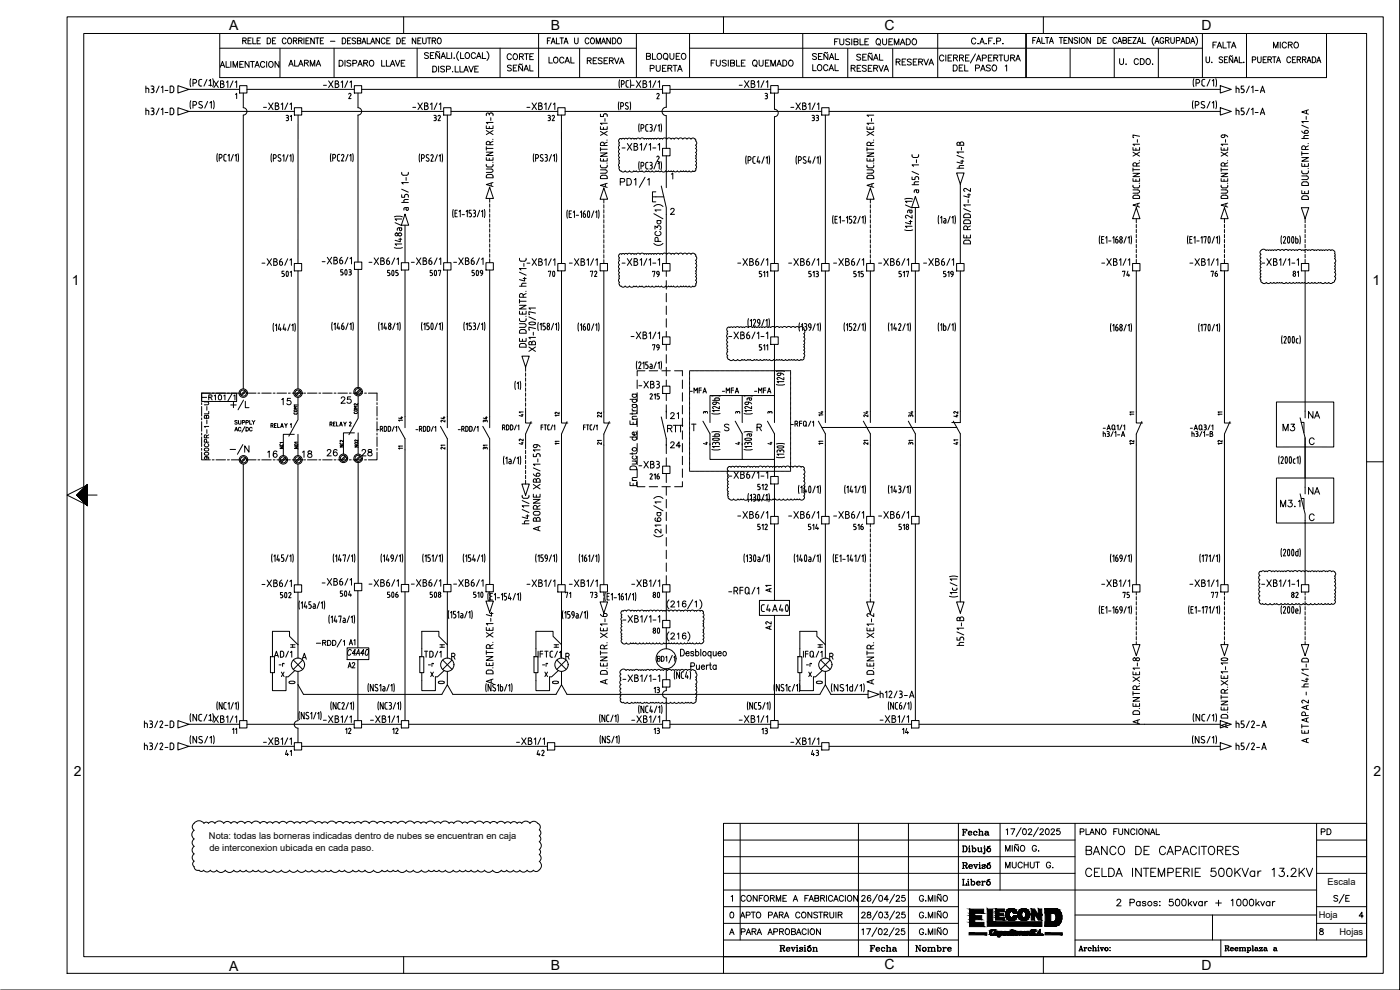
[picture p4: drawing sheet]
<svg xmlns="http://www.w3.org/2000/svg" width="420mm" height="297mm" viewBox="0 0 420 297" stroke-linecap="round" stroke-linejoin="round" font-family="sans-serif">
<defs><g id="words">
<g font-size="6.6">
<text x="82.6" y="85">501</text>
<text x="114.3" y="84.7">505</text>
<text x="127" y="84.7">507</text>
<text x="139.7" y="84.7">509</text>
<text x="162.6" y="85">70</text>
<text x="82.2" y="181.3">502</text>
<text x="100.2" y="181">504</text>
<text x="114.3" y="181.3">506</text>
<text x="127" y="181.3">508</text>
<text x="141.1" y="181.3">510</text>
<text x="194" y="181.3">80</text>
</g>
<g font-size="6.2">
<text x="100.2" y="84.3">503</text>
<text x="68.4" y="124.2">+/L</text>
<text x="68.1" y="137.6">-/N</text>
<text x="194" y="191.9">80</text>
<text x="399.3" y="272.3">S/E</text>
</g>
<g font-size="5.7">
<text x="324.9" y="257.5">BANCO DE CAPACITORES</text>
<text x="324.9" y="264.2">CELDA INTEMPERIE 500KVar 13.2KV</text>
</g>
<g font-size="5.3">
<text x="151.3" y="22.6">SEÑAL</text>
<text x="243.1" y="19">SEÑAL</text>
<text x="256.1" y="19.4">SEÑAL</text>
<text x="83.6" y="122.8">15</text>
<text x="199.3" y="130.9">RTT</text>
<text x="200.4" y="127">21</text>
<text x="384.2" y="130.5">M3</text>
<text x="391.9" y="126.6">NA</text>
<text x="391.9" y="149.6">NA</text>
<text x="383.5" y="153.5">M3.1</text>
</g>
<g font-size="4.9">
<text x="249.8" y="14.8">FUSIBLE QUEMADO</text>
<text x="363" y="15.5">FALTA</text>
<text x="381.4" y="15.5">MICRO</text>
<text x="85.7" y="21.2">ALARMA</text>
<text x="151.3" y="19">CORTE</text>
<text x="164" y="20.1">LOCAL</text>
<text x="175.3" y="20.5">RESERVA</text>
<text x="193" y="19">BLOQUEO</text>
<text x="194.4" y="22.6">PUERTA</text>
<text x="212.4" y="21.2">FUSIBLE QUEMADO</text>
<text x="243.1" y="22.6">LOCAL</text>
<text x="254.7" y="22.6">RESERVA</text>
<text x="268.1" y="20.8">RESERVA</text>
<text x="370.1" y="28.9">h5/1-A</text>
<text x="157.3" y="80.8">-XB1/1</text>
<text x="170" y="80.8">-XB1/1</text>
<text x="329.8" y="80.8">-XB1/1</text>
<text x="356.3" y="80.8">-XB1/1</text>
<text x="176.4" y="84.3">72</text>
<text x="195.1" y="84.3">79</text>
<text x="336.2" y="84.3">74</text>
<text x="362.7" y="84.3">76</text>
<text x="190.9" y="117.5">-XB3</text>
<text x="215.9" y="119.2">-MFA</text>
<text x="225.4" y="119.2">-MFA</text>
<text x="101.6" y="122.1">25</text>
<text x="97.4" y="137.9">26</text>
<text x="107.6" y="137.9">28</text>
<text x="200.4" y="135.5">24</text>
<text x="79.4" y="138.3">16</text>
<text x="90" y="138.3">18</text>
<text x="190.9" y="141.5">-XB3</text>
<text x="194" y="145">216</text>
<text x="159.8" y="158.4" transform="rotate(-90 159.8 158.4)">h4/1/C</text>
<text x="241.7" y="160.2">514</text>
<text x="255.4" y="160.2">516</text>
<text x="157.3" y="177.1">-XB1/1</text>
<text x="170" y="177.1">-XB1/1</text>
<text x="188.7" y="177.1">-XB1/1</text>
<text x="232.8" y="178.9" transform="rotate(-90 232.8 178.9)">A1</text>
<text x="329.8" y="177.1">-XB1/1</text>
<text x="356.3" y="177.1">-XB1/1</text>
<text x="168.6" y="180.6">71</text>
<text x="176.4" y="180.6">73</text>
<text x="336.2" y="180.6">75</text>
<text x="362.7" y="180.6">77</text>
<text x="386.6" y="180.6">82</text>
<text x="232.8" y="190.1" transform="rotate(-90 232.8 190.1)">A2</text>
<text x="290.3" y="194.7" transform="rotate(-90 290.3 194.7)">h5/1-B</text>
<text x="81.5" y="198.3">AD/1</text>
<text x="103.7" y="201.8">A2</text>
<text x="126.6" y="198.3">TD/1</text>
<text x="42.3" y="219.4">h3/2-D</text>
<text x="273.8" y="221.5" transform="rotate(-90 273.8 221.5)">14</text>
<text x="370.1" y="219.4">h5/2-A</text>
<text x="287.9" y="251.9">Fecha</text>
<text x="395.5" y="251.5">PD</text>
<text x="287.9" y="261.8">Revisó</text>
<text x="300.9" y="261.8">MUCHUT G.</text>
<text x="287.9" y="266.7">Liberó</text>
<text x="260.4" y="286.8">Fecha</text>
<text x="273.8" y="286.8">Nombre</text>
</g>
<g font-size="4.4">
<text x="85" y="37.4">31</text>
<text x="129.5" y="37.4">32</text>
<text x="163.7" y="37.4">32</text>
<text x="242.7" y="37.4">33</text>
<text x="390.9" y="84.3" transform="rotate(-90 390.9 84.3)">81</text>
<text x="195.1" y="106.2">79</text>
<text x="226.8" y="106.2">511</text>
<text x="244.8" y="125.9">14</text>
<text x="154.9" y="126.3">41</text>
<text x="261.8" y="126.3" transform="rotate(-90 261.8 126.3)">24</text>
<text x="154.9" y="134.4">42</text>
<text x="104.1" y="194.7">A1</text>
<text x="199" y="209.2" transform="rotate(-90 199 209.2)">13</text>
<text x="68.8" y="221.2">11</text>
<text x="103" y="221.2">12</text>
<text x="117.1" y="221.2">12</text>
<text x="195.4" y="221.2">13</text>
<text x="231.4" y="221.5" transform="rotate(-90 231.4 221.5)">13</text>
<text x="84.7" y="227.9">41</text>
<text x="160.2" y="227.9">42</text>
<text x="242.7" y="227.9">43</text>
</g>
<g font-size="4.2">
<text x="68.8" y="8.9">A</text>
<text x="165.3" y="8.9">B</text>
<text x="265.5" y="8.9">C</text>
<text x="360.6" y="8.9">D</text>
<text x="21.6" y="85.4">1</text>
<text x="411.9" y="85.4">1</text>
<text x="22.2" y="232.9">2</text>
<text x="412.2" y="232.9">2</text>
<text x="68.8" y="291.3">A</text>
<text x="165.3" y="291.1">B</text>
<text x="265.5" y="290.8">C</text>
<text x="360.6" y="291">D</text>
</g>
<g font-size="4">
<text x="165.8" y="125.9">12</text>
<text x="364.8" y="125.9">11</text>
<text x="122.1" y="127.7" transform="rotate(-90 122.1 127.7)">14</text>
<text x="134.8" y="127.7" transform="rotate(-90 134.8 127.7)">24</text>
<text x="147.5" y="127.7" transform="rotate(-90 147.5 127.7)">34</text>
<text x="181.7" y="126.3" transform="rotate(-90 181.7 126.3)">22</text>
<text x="275.2" y="126.3" transform="rotate(-90 275.2 126.3)">34</text>
<text x="288.6" y="126.3" transform="rotate(-90 288.6 126.3)">42</text>
<text x="131.6" y="135.8">21</text>
<text x="144.3" y="135.8">31</text>
<text x="181.7" y="134.4" transform="rotate(-90 181.7 134.4)">21</text>
<text x="258.2" y="134.4">21</text>
<text x="275.2" y="134.4" transform="rotate(-90 275.2 134.4)">31</text>
<text x="288.6" y="134.4" transform="rotate(-90 288.6 134.4)">41</text>
<text x="338.3" y="134.4">12</text>
<text x="364.8" y="134.4">12</text>
</g>
<g font-size="3.5">
<text x="210.3" y="125.2">3</text>
<text x="219.8" y="125.2">3</text>
<text x="229.7" y="125.2">3</text>
<text x="338.3" y="125.6">11</text>
<text x="86.1" y="135.8" transform="rotate(-90 86.1 135.8)">NC1</text>
<text x="118.9" y="135.8">11</text>
<text x="165.8" y="134.4">11</text>
<text x="244.8" y="134.4">11</text>
<text x="86.4" y="195.4">H</text>
<text x="131.2" y="195.4">H</text>
<text x="165.5" y="195.4">H</text>
<text x="244.5" y="195.4">H</text>
<text x="82.9" y="201.1">-r</text>
<text x="127.7" y="201.1">-r</text>
<text x="161.9" y="201.1">-r</text>
<text x="241.3" y="201.1">-r</text>
</g>
<g font-size="3.1">
<text x="210.3" y="134.4">4</text>
<text x="219.8" y="134.4">4</text>
<text x="229.7" y="134.4">4</text>
</g>
<g font-size="2.8">
<text x="62.7" y="251.9">Nota: todas las borneras indicadas dentro de nubes se encuentran en caja</text>
<text x="62.8" y="255.2">de interconexion ubicada en cada paso.</text>
<text x="398.4" y="265.5">Escala</text>
<text x="395.8" y="275.5">Hoja</text>
<text x="402" y="280.5">Hojas</text>
</g>
</g></defs>
<!-- layer: FORA3 -->
<g fill="none" stroke="#000" stroke-width=".3">
<path d="M20.1 5.1h395v286.9h-395zM121.1 5.1v5M217.1 5.1v5M313.1 5.1v5M410.1 138.6h5M23.1 148.5l3 3-6-3 6-3v6M25.1 146v-135.9h385v276.9h-385v-135.9M26.1 148.5h3M.2 297h419.9v-296.9l.1 296.9M121.1 287v5M217.1 287v5M313.1 287v5"/>
<path d="M420.1 297h.1"/>
</g>
<g fill="#000" stroke="#000" stroke-width=".3">
<path d="M26.1 145.5v6l-3-3zM23.1 148.5l3-3v6zM23.1 148.5l3-3v6zM26.1 145.5v6l-3-3zM23.1 148.5l3-3v6z"/>
<path d="M26.1 145.5l-3 3 3 3zM23.1 148.5l3 3v-6z"/>
</g>
<!-- layer: EJES -->
<g fill="none" stroke="#000" stroke-width=".3">
<path d="M217.1 247h193v40h-193zM217.1 252h105.5M217.1 257h105.5M222.1 247v35M257.6 247v40M272.6 247v40M287.6 247v40M288.8 253.8h.9a.93 .93 0 0 1 .6 .9 .93 .93 0 0 1-.6 .9h-.9M289.1 253.8v1.8M289.2 253.8v1.8M289.7 253.8a.99 .99 0 0 1 0 1.8M290.7 254.4h.3v1.2"/>
<path d="M290.7 255.6h.5M290.8 253.9h.2zM290.9 254.4v1.2M291.6 253.8h.3v1.8M291.8 253.8v1.8M291.9 254.7a.56 .56 0 0 1 .8-.1 .56 .56 0 0 1 0 .8 .56 .56 0 0 1-.8-.1M292.4 254.4l.4 .5-.1 .4-.3 .3M293.3 254.4h.4v.9l.2 .3M293.6 254.4l.1 1.1 .4 .1 .4-.3M294.2 254.4h.4v1.2M294.5 254.4v1.2h.3M295.2 254.4h.4v1.5l-.3 .3-.2-.1 .1-.2v.2"/>
<path d="M295.4 253.9h.2zM295.5 254.4l-.2 1.8M296.3 254.2l.9-.4zM296.7 254.4a.59 .59 0 0 0-.5 .9 .59 .59 0 0 0 1 0 .59 .59 0 0 0-.4-.9 .59 .59 0 0 0-.6 .5 .59 .59 0 0 0 .5 .7M296.8 254.4l.4 .5v.4l-.4 .3M300.1 247v20M301.8 255.4v-1.7l.7 1.7 .6-1.7v1.7M302 249l.4-.3v1.7M303.4 248.7h1.1l-.8 1.7M303.8 253.7v1.7M305.5 253.3l-.2 .3-.5-.3-.3 .3M305.6 253.8v1.6l-1.1-1.6v1.6"/>
<path d="M306.4 253.9l.1-.1a.82 .82 0 0 1 1.1 .7 .82 .82 0 0 1-1.1 .8l-.3-.6zM306.5 248.3l-1.5 2.7M307.1 248.8l.3-.1a.9 .9 0 0 1 .6 .8 .9 .9 0 0 1-.6 .9 1.11 1.11 0 0 1-.3-1.6zM308.6 249.1l.4-.4 .6 .3-.2 .6-.9 .8h1.2M311 254.1a.64 .64 0 0 0-.7-.4 .64 .64 0 0 0-.5 .6v.4a.63 .63 0 0 0 .6 .7 .63 .63 0 0 0 .6-.7h-.4M311.6 248.3l-1.5 2.7M311.7 255.3v.1zM312.1 249.1l.4-.4 .6 .3-.2 .6-.9 .8h1.2M314 248.8l.2-.1a.9 .9 0 0 1 .7 .8 .9 .9 0 0 1-.7 .9 1.12 1.12 0 0 1-.2-1.6zM315.5 249.1l.3-.4 .7 .3-.3 .6-.8 .8h1.1M318 248.7h-.8l-.1 .7a.62 .62 0 0 1 1 0 .62 .62 0 0 1-.2 .9 .62 .62 0 0 1-.9-.2M322.6 247v40"/>
<path d="M324.2 249.6l1-.1v-.7l-1-.1v1.7M325.9 248.7v1.7h1M327.1 250.4l.6-1.7 .7 1.7M327.3 249.8h.9M330 248.7v1.7l-1.2-1.7v1.7M330.8 248.9l.1-.2a.82 .82 0 0 1 1 .8 .82 .82 0 0 1-1 .8l-.3-.5zM334.3 249.5h.6M335.3 248.7h-1v1.7M335.7 248.7v1.2l.6 .5 .5-.2 .1-1.5M338.8 248.7v1.7l-1.2-1.7v1.7M340.6 249.1a.64 .64 0 0 0-.7-.4 .64 .64 0 0 0-.6 .6v.5a.64 .64 0 0 0 .6 .6 .64 .64 0 0 0 .7-.4M341.2 248.7v1.7"/>
<path d="M341.9 248.9l.2-.2a.82 .82 0 0 1 1 .8 .82 .82 0 0 1-1 .8l-.4-.5zM344.8 248.7v1.7l-1.1-1.7v1.7M345.2 250.4l.7-1.7 .7 1.7M345.5 249.8h.8M347 248.7v1.7h1M395.1 252h15M395.1 257h15M395.1 247v35M217.1 267h178M217.1 272h70.5M217.1 277h70.5M217.1 262h105.5"/>
<path d="M219.2 279.8h.8M219.3 273.8l.3-.1a.9 .9 0 0 1 .6 .8 .9 .9 0 0 1-.6 .9 1.12 1.12 0 0 1-.3-1.6zM219.4 269l.4-.3v1.7M222.2 275.4l.7-1.7 .7 1.7M222.5 279.6l1-.1 .1-.7-1.1-.1v1.7M222.5 274.8h.8M223.6 269.1a.64 .64 0 0 0-.7-.4 .64 .64 0 0 0-.5 .6v.5a.64 .64 0 0 0 .5 .6 .64 .64 0 0 0 .7-.4M224 274.6l1-.1 .1-.7-1.1-.1v1.7M224.2 279.8h.9M224.5 268.7a.82 .82 0 0 1 1 .8 .82 .82 0 0 1-1 .8l-.4-.5zM225.5 273.7h1.1M225.7 279.5l1-.1 .1-.6-1.1-.1v1.7"/>
<path d="M226 273.7v1.7M226.3 279.5l.6 .9M227.1 273.9a.77 .77 0 0 1 1.2 .6 .77 .77 0 0 1-1.2 .7l-.1-.4zM227.2 268.7v1.7l-1.2-1.7v1.7M227.5 279.8h.8M227.9 269.5h.6M229 268.7h-1.1v1.7M229.5 268.9l.1-.2a.82 .82 0 0 1 1.1 .8 .82 .82 0 0 1-1.1 .8l-.3-.5zM230.6 274.6l1-.1 .1-.7-1.1-.1v1.7M230.7 279.8h.9M231.2 269.5l1-.1 .1-.6-1.1-.1v1.7M231.8 269.5l.6 .9"/>
<path d="M232.1 275.4l.7-1.7 .7 1.7M232.2 279.6l1-.1 .1-.7-1.1-.1v1.7M232.4 274.8h.8M233 270.4v-1.7l.6 1.7 .7-1.7v1.7M233.9 274.5l1-.1 .1-.6-1.1-.1v1.7M234 279.5l1-.1v-.6l-1-.1v1.7M234.5 274.5l.5 .9M234.5 279.5l.6 .9M235 269.5h.6M235.4 275.4l.7-1.7 .6 1.7M235.6 274.8h.9M236 278.8a.82 .82 0 0 1 1 .7 .82 .82 0 0 1-1 .8l-.4-.5z"/>
<path d="M236.1 268.7h-1.1v1.7h1.1M237.6 279.5l.9-.1 .1-.6-1-.1v1.7l1-.1 .1-.5-.4-.3M238.1 270.4l.6-1.7 .7 1.7M238.3 269.8h.8M239.3 279.8h.8M240.1 274.1a.64 .64 0 0 0-.8-.4 .64 .64 0 0 0-.5 .6v.5a.64 .64 0 0 0 .5 .6 .64 .64 0 0 0 .8-.4M240.7 273.9l.2-.1a.82 .82 0 0 1 1 .7 .82 .82 0 0 1-1 .8l-.4-.5zM241.6 269.5h.6M242 279.1a.64 .64 0 0 0-.8-.4 .64 .64 0 0 0-.5 .6v.5a.64 .64 0 0 0 .5 .6 .64 .64 0 0 0 .8-.4M242.5 278.7v1.7M242.6 268.7h-1v1.7M242.8 270.4l.7-1.7 .6 1.7"/>
<path d="M243 269.8h.9M243.3 278.9l.2-.1a.82 .82 0 0 1 1 .7 .82 .82 0 0 1-1 .8l-.4-.5zM243.6 273.7v1.7l-1.1-1.7v1.7M244.5 269.5l1.1-.1v-.6l-1.1-.1v1.7l1.1-.1 .1-.5-.4-.3M245.4 273.9l-.4-.2-.8 .2 .2 .4 1 .6v.3l-.4 .2-.8-.2M245.7 273.7h1.2M246.2 278.7v1.7l-1.2-1.7v1.7M246.3 269.5l1-.1 .1-.6-1.1-.1v1.7M246.3 273.7v1.7M246.9 269.5l.6 .9M247.3 274.5l1-.1 .2-.4-.4-.3h-.8v1.7M247.9 274.5l.6 .9"/>
<path d="M248.1 268.7v1.7M249 273.7v1.2l.5 .5 .6-.2 .1-1.5M249.9 269.1a.64 .64 0 0 0-.7-.4 .64 .64 0 0 0-.6 .6v.5a.64 .64 0 0 0 .6 .6 .64 .64 0 0 0 .7-.4M250.2 270.4l.7-1.7 .6 1.7M250.5 269.8h.8M250.9 273.7v1.7M251.5 274.5l1.1-.1 .1-.4-.4-.3h-.8v1.7M252.1 274.5l.6 .9M253.1 269.1a.64 .64 0 0 0-.7-.4 .64 .64 0 0 0-.5 .6v.5a.64 .64 0 0 0 .5 .6 .64 .64 0 0 0 .7-.4M253.7 268.7v1.7M254.5 268.9l.1-.2a.82 .82 0 0 1 1.1 .8 .82 .82 0 0 1-1.1 .8l-.3-.5zM257.4 268.7v1.7l-1.2-1.7v1.7"/>
<path d="M258.6 274.1l.4-.4 .6 .3-.2 .6-.8 .8h1.1M258.6 269.1l.4-.4h.3l.3 .3-.2 .6-.8 .8h1.1M258.7 279l.4-.3v1.7M260.1 278.7h1.2l-.9 1.7M260.4 273.8v.5l.7 .2 .3 .3a.57 .57 0 0 1-.7 .6 .57 .57 0 0 1-.4-.7l1-.6-.1-.3zM261.3 268.9l-.1-.2a.86 .86 0 0 0-1 .7 .86 .86 0 0 0 .6 1 .55 .55 0 0 0 .6-.5 .55 .55 0 0 0-.5-.6 .55 .55 0 0 0-.6 .5M263.2 278.3l-1.5 2.7M263.3 273.3l-1.5 2.7M263.3 268.3l-1.5 2.7M263.8 278.8l.3-.1a.91 .91 0 0 1 .7 .8 .91 .91 0 0 1-.7 .9l-.4-.3-.1-.4zM264 273.8l.2-.1a.9 .9 0 0 1 .7 .8 .9 .9 0 0 1-.7 .9 1.11 1.11 0 0 1-.2-1.6zM264 268.7h.2a.91 .91 0 0 1 .7 .8 .91 .91 0 0 1-.7 .9l-.4-.3-.1-.4z"/>
<path d="M265.3 279.1l.4-.4h.3l.3 .3-.2 .6-.8 .8h1.1M265.5 273.7h1l-.5 .6a.58 .58 0 0 1 .4 1 .58 .58 0 0 1-1-.2M266.6 269.8h-1.2l.8-1.1v1.7M268.3 278.3l-1.5 2.7M268.5 273.3l-1.5 2.7M268.5 268.3l-1.5 2.7M268.8 279.1l.4-.4 .6 .3-.2 .6-.8 .8h1.1M269 274.1l.3-.4 .7 .3-.3 .6-.8 .8h1.1M269 269.1l.3-.4 .7 .3-.3 .6-.8 .8h1.1M271.4 278.7h-.8l-.1 .7a.62 .62 0 0 1 .9 0 .62 .62 0 0 1-.1 .9 .62 .62 0 0 1-.9-.2M271.5 273.7h-.8l-.1 .7a.62 .62 0 0 1 1 0 .62 .62 0 0 1-.1 .9 .62 .62 0 0 1-.9-.2M271.5 268.7h-.8l-.1 .7a.62 .62 0 0 1 1 0 .62 .62 0 0 1-.1 .9 .62 .62 0 0 1-.9-.2"/>
<path d="M277.2 279.1a.64 .64 0 0 0-.8-.4 .64 .64 0 0 0-.5 .6v.5a.63 .63 0 0 0 .7 .6 .63 .63 0 0 0 .6-.6h-.4M277.2 274.1a.64 .64 0 0 0-.8-.4 .64 .64 0 0 0-.5 .6v.5a.63 .63 0 0 0 .7 .6 .63 .63 0 0 0 .6-.6h-.4M277.2 269.1a.64 .64 0 0 0-.8-.4 .64 .64 0 0 0-.5 .6v.5a.63 .63 0 0 0 .7 .6 .63 .63 0 0 0 .6-.6h-.4M277.8 275.3h.1zM277.8 270.3h.1zM278.6 275.4v-1.7l.7 1.7 .6-1.7v1.7M278.6 270.4v-1.7l.7 1.7 .6-1.7v1.7M280.6 268.7v1.7M280.6 273.7v1.7M280.6 278.7v1.7M282.3 278.3l-.2 .3-.4-.3-.4 .3M282.3 273.3l-.2 .3-.4-.3-.4 .3"/>
<path d="M282.3 268.3l-.2 .3-.4-.3-.4 .3M282.4 278.8v1.6l-1.1-1.6v1.6M282.4 273.8v1.6l-1.1-1.6v1.6M282.4 268.8v1.6l-1.1-1.6v1.6M283.2 273.9l.1-.1a.82 .82 0 0 1 1.1 .7 .82 .82 0 0 1-1.1 .8l-.3-.5zM283.3 278.8a.82 .82 0 0 1 1.1 .7 .82 .82 0 0 1-1.1 .8l-.3-.5zM283.3 268.7a.82 .82 0 0 1 1.1 .8 .82 .82 0 0 1-1.1 .8l-.3-.5zM322.6 274.5h72.5M335.2 270.3l.4-.5h.4l.4 .4-.3 .6-1 1h1.4M339.1 270.8l1.2-.1 .2-.2-.1-.5-1.3-.2v2M342.2 270.7a.64 .64 0 0 0-1 0 .64 .64 0 0 0 0 .9 .64 .64 0 0 0 1-.1M342.2 270.5v1.3"/>
<path d="M343.9 270.7l-.4-.2-.6 .1v.3l.9 .3 .1 .3-.4 .3-.7-.3M347.3 270.7l-.4-.2-.5 .1v.3l.8 .3 .1 .3-.4 .3-.6-.3M348 270.6h.2zM348 271.7h.2zM352 269.8h-1l-.1 .9a.71 .71 0 0 1 1.1-.1 .71 .71 0 0 1-.1 1.1 .71 .71 0 0 1-1.1-.3M353 269.9a.65 .65 0 0 1 1 .3l.1 .5a.86 .86 0 0 1-.8 1.1 1.28 1.28 0 0 1-.3-1.9zM354.9 269.9a.65 .65 0 0 1 1 .3l.1 .5a.86 .86 0 0 1-.8 1.1 1.28 1.28 0 0 1-.3-1.9zM356.6 269.8v2M357 271l.7 .8M357.6 270.5l-1 .9M358.1 270.5l.5 1.3 .6-1.3M360.8 270.7a.64 .64 0 0 0-.9 0 .64 .64 0 0 0 0 .9 .64 .64 0 0 0 .9-.1"/>
<path d="M360.8 270.5v1.3M361.6 270.5v1.3M362.4 270.5l-.5 .1-.3 .4M363.9 274.5v7.5M364.8 270.9h1.8M365.7 270.1v1.7M369.5 270.2l.5-.4v2M371.4 269.9a.65 .65 0 0 1 1 .3v.5a.85 .85 0 0 1-.7 1.1 1.28 1.28 0 0 1-.3-1.9zM373.3 269.9a.65 .65 0 0 1 1 .3l.1 .5a.86 .86 0 0 1-.8 1.1 1.28 1.28 0 0 1-.3-1.9zM375.2 269.9a.65 .65 0 0 1 1 .3l.1 .5a.86 .86 0 0 1-.8 1.1 1.28 1.28 0 0 1-.3-1.9zM376.9 269.8v2M377.3 271l.7 .8"/>
<path d="M377.9 270.5l-1 .9M378.4 270.5l.5 1.3 .6-1.3M381.1 270.7a.64 .64 0 0 0-.9 0 .64 .64 0 0 0 0 .9 .64 .64 0 0 0 .9-.1M381.1 270.5v1.3M381.9 270.5v1.3M382.6 270.5l-.4 .1-.3 .4M395.1 272h15M395.1 277h15M395.1 262h15M396.2 278.8v.4l.7 .3 .3 .3a.57 .57 0 0 1-.7 .6 .57 .57 0 0 1-.4-.7l1-.6-.1-.3zM409.1 274.8h-1.2l.8-1.1v1.7M217.1 282h70.5"/>
<path d="M219 280.4l.6-1.7 .7 1.7M224 280.4l.6-1.7 .7 1.7M227.2 280.4l.7-1.7 .6 1.7M230.5 280.4l.6-1.7 .7 1.7M234.1 283.7h.9l.5 .3-.2 .4-.9 .1M234.1 285.4h.5M234.3 283.7v1.7M234.4 283.7v1.7M234.8 284.5l.5 .7h.3M235 284.6l.2 .7 .3 .1 .1-.2M235 283.7l.4 .3-.4 .5M236.1 284.8h.9a.59 .59 0 0 0-.8-.4 .59 .59 0 0 0-.2 .8 .59 .59 0 0 0 .9 .1l.1-.1"/>
<path d="M236.5 284.3l-.4 .5 .4 .6M236.9 284.3l.1 .5M237.4 284.3h.5M237.6 284.3l.5 1.1 .4-1.1M237.6 284.3l.5 .9M238.2 284.3h.5M239 284.3h.3v1.1M239 285.4h.6M239 280.4l.7-1.7 .7 1.7M239.2 283.7v.1zM239.2 284.3v1.1M240 284.5l.9 .5-.3 .4-.6-.3v.3l.1-.2"/>
<path d="M240.8 284.4l.1-.1v.3l-.7-.3-.2 .3 .9 .5M241.3 284.3h.3v1.1v-1.1M241.3 285.4h.6M241.6 283.7v.1zM242.5 284l.8-.3zM242.8 284.3a.59 .59 0 0 0-.4 .9 .59 .59 0 0 0 1 0 .59 .59 0 0 0-.4-.9 .59 .59 0 0 0-.6 .5 .59 .59 0 0 0 .4 .6M243 284.3l.4 .5-.4 .6M243.9 285.4h.6M243.9 284.3h.3v1.1M244.1 284.3v1.1M244.2 284.5l.4-.2h.4l.1 1.1M244.8 284.3l.2 .2v.9"/>
<path d="M244.8 285.4h.6M277.8 280.3h.1zM278.6 280.4v-1.7l.7 1.7 .6-1.7v1.7M322.6 282h87.5M323.8 285.3h.4M323.9 285.3l.5-1.5 .5 1.5M324.1 284.9h.6M324.4 284l.4 1.3M324.6 285.3h.5M325.3 284.3h.3v1M325.3 285.3h.5M325.5 284.3v1"/>
<path d="M326.1 284.4h-.3l-.2 .3M327 284.3l-.4 .4 .4 .6M327.4 284.5l.1 .1a.5 .5 0 0 0-.8-.2 .5 .5 0 0 0 0 .8 .5 .5 0 0 0 .8-.1M327.8 285.3h.5M327.8 283.8h.3v1.5M328.1 284.5l.7-.1 .1 .9M328.6 284.3l.2 .2v.8M328.6 285.3h.5M329.4 284.3h.3v1M329.4 285.3h.5M329.6 283.8h.1M329.6 284.3v1"/>
<path d="M330.1 284.3h.5M330.3 284.3l.4 1 .4-1M330.3 284.3l.4 .9M330.8 284.3h.5M332 284.3a.5 .5 0 0 0-.4 .8 .5 .5 0 0 0 .9 0 .5 .5 0 0 0-.4-.8 .51 .51 0 0 0-.5 .4 .51 .51 0 0 0 .4 .6M332.1 284.3l.4 .4-.4 .6M333.1 284.3h.1M333.1 285.2h.1M366.4 282v5M367.6 283.8h.8l.4 .3-.1 .3-.8 .1M367.6 285.3h.5M367.8 283.8v1.5"/>
<path d="M367.9 283.8v1.5M368.2 284.5l.5 .7h.2M368.4 284.6l.3 .7 .2-.2M368.4 283.8l.3 .3-.3 .4M369.3 284.7h.9a.53 .53 0 0 0-.9-.2 .53 .53 0 0 0 0 .8 .53 .53 0 0 0 .9-.2M369.7 284.3l-.4 .4 .4 .6M370 284.4l.1 .3M370.7 284.7h.8a.53 .53 0 0 0-.8-.2 .53 .53 0 0 0 0 .8 .53 .53 0 0 0 .8-.2M371 284.3l-.3 .4 .3 .6M371.4 284.4l.1 .3M371.9 284.3h.3v1M371.9 285.3h.5"/>
<path d="M372.1 284.3v1M372.2 284.5l.7-.1v.9M372.7 284.3l.2 .2v.8M372.7 285.3h.5M372.9 284.5l.8-.1v.9M373.5 284.3l.2 .2v.8M373.5 285.3h.5M374.2 284.3h.3v1.5M374.2 285.8h.5M374.4 284.3v1.5M374.5 284.5a.48 .48 0 0 1 .7-.1 .48 .48 0 0 1 0 .7 .48 .48 0 0 1-.7 0M374.9 284.3l.4 .4-.4 .6"/>
<path d="M375.7 283.8h.3v1.5M375.7 285.3h.5M376 283.8v1.5M376.7 284.4h.6l.3 .9M376.9 284.7l-.2 .2 .2 .4M377.4 284.4v.7l.3 .2M377.4 284.6l-.8 .3 .3 .4 .5-.2M378.1 284.3l-.1 .3v-.3h.9l-.8 1M378.8 284.3l-.8 1h.9v-.3l-.1 .3M379.5 284.4h.5l.3 .9M379.6 284.7l-.2 .2 .2 .4M380.1 284.4v.7l.3 .2"/>
<path d="M380.1 284.6l-.8 .3 .3 .4 .5-.2M382.4 284.4h.5l.3 .9M382.5 284.7l-.2 .2 .2 .4M383 284.4v.7l.3 .2M383 284.6l-.8 .3 .3 .4 .5-.2"/>
<circle cx="345.1" cy="271.1" r=".66"/>
</g>
<g fill="#000" stroke="#000" stroke-width=".3">
<path d="M299.4 279.5h.3zM299.9 279.5h.4zM301.5 279.5h.2zM301.8 279.5h.3zM303.4 276.2h.4zM303.3 279.5h.5zM304.3 279.3h.2zM305 279.6h.2zM305.2 279.5h.2zM305.9 279.5h.4zM306.9 276.1h.7zM298 280.4h.2z"/>
<path d="M298.7 280.6h.2zM299.2 280.6h.1zM300.1 280.6h.2zM301.1 280.6h.2zM302.8 280.4h.1zM303.4 280.6h.1zM305.1 280.5h.1zM307.4 280.4h.1zM308.3 280.5h.1z"/>
<path d="M291 274l1.5 .7v-.7zM291 274l1.5 .7h-1.5z"/>
<path d="M291 275.9l1.5 .9v-.9zM291 275.9l1.5 .9h-1.5z"/>
<path d="M291 274.7l3.6 1.2v-1.2zM291 274.7l3.6 1.2h-3.6z"/>
<path d="M291 272.8l4.2 1.2v-1.2zM291 272.8l4.2 1.2h-4.2z"/>
<path d="M291 276.8l4.3 1.2v-1.2zM291 276.8l4.3 1.2h-4.3z"/>
<path d="M290.8 279.9l5.4 .6v-.6zM290.8 279.9l5.4 .6h-5.4z"/>
<path d="M297.1 279.9h.4zM297.1 279.9h.4z"/>
<path d="M297.1 279.9l.4 .1zM297.1 279.9l.4 .1z"/>
<path d="M297.1 280h.4zM297.1 280h.4z"/>
<path d="M297.1 279.8h.4zM297.1 279.8h.4z"/>
<path d="M297.1 279.8l.4 .1zM297.1 279.8l.4 .1z"/>
<path d="M297.1 279.9h.4zM297.1 279.9h.4z"/>
<path d="M297.1 279.9h.4zM297.1 279.9h.4z"/>
<path d="M297.1 279.8h.4zM297.1 279.8h.4z"/>
<path d="M297.1 279.8h.4zM297.1 279.8h.4z"/>
<path d="M297.1 279.7h.4zM297.1 279.7h.4z"/>
<path d="M297.1 279.7h.4zM297.1 279.7l.4 .1z"/>
<path d="M297.1 279.6h.4zM297.1 279.6l.4 .1z"/>
<path d="M297.1 279.6h.5zM297.1 279.6h.5z"/>
<path d="M297.1 279.6h.5zM297.1 279.6h.4z"/>
<path d="M297.2 279.5h.4zM297.2 279.5l.4 .1z"/>
<path d="M297.2 279.4l.4 .1zM297.2 279.4l.4 .1z"/>
<path d="M297.2 279.5h.4zM297.2 279.5h.4z"/>
<path d="M297.3 279.4h.3zM297.3 279.4h.3z"/>
<path d="M297.3 279.4h.3zM297.3 279.4h.3z"/>
<path d="M297.3 279.3h.4zM297.3 279.3l.3 .1z"/>
<path d="M297.3 279.3h.4zM297.3 279.3h.4z"/>
<path d="M297.3 279.3h.4zM297.3 279.3h.4z"/>
<path d="M297.3 279.3h.4zM297.3 279.3h.4z"/>
<path d="M297.4 279.2h.3zM297.4 279.2l.3 .1z"/>
<path d="M297.4 279.2h.4zM297.4 279.2h.3z"/>
<path d="M297.5 279.2h.3zM297.4 279.2h.4z"/>
<path d="M297.5 279.1h.3zM297.5 279.2h.3z"/>
<path d="M297.6 279.1h.3zM297.5 279.1h.3z"/>
<path d="M297.6 279.1h.3zM297.6 279.1h.3z"/>
<path d="M297.6 279.1h.3zM297.6 279.1h.3z"/>
<path d="M296.3 272.8l1.7 3.7v-3.7zM296.3 272.8l1.7 3.7h-1.7z"/>
<path d="M297.6 279.1h.4zM297.6 279.1h.3z"/>
<path d="M297.6 279.1h.4zM297.6 279.1h.4z"/>
<path d="M297.7 279h.3zM297.6 279.1h.4z"/>
<path d="M297.7 279h.4zM297.7 279h.3z"/>
<path d="M298 278.9l.3 .1zM297.9 279h.4z"/>
<path d="M297.9 279h.4zM297.9 279h.4z"/>
<path d="M297.9 279h.5zM297.8 279h.6z"/>
<path d="M297.8 279h.6zM297.8 279h.6z"/>
<path d="M298.4 279.2h.2zM298.4 279.2h.2z"/>
<path d="M298.4 279.1h.2zM298.4 279.1h.2z"/>
<path d="M298.4 279.1h.2zM298.4 279.1l.2 .1z"/>
<path d="M298.3 279.1h.3zM298.3 279.1h.3z"/>
<path d="M298.4 279.1h.2zM298.4 279.1h.2z"/>
<path d="M298.2 279l.4 .1zM298.2 279l.4 .1z"/>
<path d="M298.3 279.1h.3zM298.3 279.1h.3z"/>
<path d="M298.3 279.1h.3zM298.3 279.1h.3z"/>
<path d="M297.8 279h.8zM297.7 279h.9z"/>
<path d="M297.7 279h.9zM297.7 279h.9z"/>
<path d="M298.2 279h.4zM298.2 279h.4z"/>
<path d="M298.7 280h.2zM298.7 280h.2z"/>
<path d="M298.7 279.9h.2zM298.7 279.9l.2 .1z"/>
<path d="M298.7 279.9h.2zM298.7 279.9h.2z"/>
<path d="M298.7 279.9h.3zM298.7 279.9h.2z"/>
<path d="M298.7 279.8h.3zM298.7 279.8l.3 .1z"/>
<path d="M298.8 279.8h.2zM298.8 279.8h.2z"/>
<path d="M298.8 279.7h.2zM298.8 279.7l.2 .1z"/>
<path d="M298.8 279.7h.2zM298.8 279.7h.2z"/>
<path d="M298.9 279.7h.2zM298.9 279.7h.1z"/>
<path d="M298.9 279.6h.2zM298.9 279.6h.2z"/>
<path d="M298.9 279.6h.2zM298.9 279.6l.2 .1z"/>
<path d="M298.9 279.6h.2zM298.9 279.6h.2z"/>
<path d="M298.9 279.6h.2zM298.9 279.6h.2z"/>
<path d="M298.9 279.6h.2zM298.9 279.6h.2z"/>
<path d="M299 279.5h.2zM298.9 279.6h.2z"/>
<path d="M299.1 279.5h.2zM299.1 279.5h.2z"/>
<path d="M299.1 279.5h.2zM299 279.5h.3z"/>
<path d="M299 279.5h.3zM299 279.5h.3z"/>
<path d="M299 279.5h.3zM299 279.5h.3z"/>
<path d="M299.2 280h.3zM299.2 280h.3z"/>
<path d="M299.2 279.9h.3zM299.2 279.9l.3 .1z"/>
<path d="M299.3 279.9h.3zM299.3 279.9h.2z"/>
<path d="M299.3 279.8h.3zM299.3 279.8l.3 .1z"/>
<path d="M299.3 279.8h.3zM299.3 279.8h.3z"/>
<path d="M299.3 279.7h.3zM299.3 279.7l.3 .1z"/>
<path d="M299.3 279.7h.3zM299.3 279.7h.3z"/>
<path d="M299.3 279.7h.3zM299.3 279.7h.3z"/>
<path d="M299.3 279.7h.3zM299.3 279.7h.3z"/>
<path d="M299.3 279.7h.3zM299.3 279.7h.3z"/>
<path d="M299.4 279.5l.2 .2 .1-.2zM299.4 279.5l.2 .2z"/>
<path d="M298.7 273.5l1.1 .5v-.5zM298.7 273.5l1.1 .5h-1.1z"/>
<path d="M298.7 274.8l1.1 .5v-.5zM298.7 274.8l1.1 .5h-1.1z"/>
<path d="M299.9 279.8l.1 .6 .2-.6zM299.9 279.8l.1 .6h-.2z"/>
<path d="M300 279.8h.2zM300 279.8h.2z"/>
<path d="M300 279.8h.3zM300 279.8h.2z"/>
<path d="M300 279.7h.3zM300 279.7h.3z"/>
<path d="M300 279.7h.3zM300 279.7l.3 .1z"/>
<path d="M300 279.6h.3zM300 279.6h.3z"/>
<path d="M300 279.6h.3zM300 279.6h.3z"/>
<path d="M300 279.6h.3zM300 279.6l.3 .1z"/>
<path d="M299.9 279.6h.4zM299.9 279.6h.4z"/>
<path d="M300 279.6h.3zM300 279.6h.3z"/>
<path d="M300 279.7h.3zM300 279.7h.3z"/>
<path d="M299.9 279.5h.4zM299.9 279.5l.4 .1z"/>
<path d="M300 279.7h.3zM300 279.7h.3z"/>
<path d="M300 279.7h.3zM300 279.7h.3z"/>
<path d="M300 279.7h.4zM300 279.7h.3z"/>
<path d="M300 279.7h.4zM300 279.7h.4z"/>
<path d="M300.5 279.5h.2zM300.5 279.5h.2z"/>
<path d="M300.5 279.5h.3zM300.5 279.5h.3z"/>
<path d="M300.5 279.5h.3zM300.4 279.5h.4z"/>
<path d="M300.4 279.5h.4zM300.4 279.5h.4z"/>
<path d="M300.4 279.5l.4 .1zM300.4 279.6h.4z"/>
<path d="M300.4 279.6h.4zM300.4 279.6h.4z"/>
<path d="M300.4 279.6h.4zM300.4 279.6h.4z"/>
<path d="M300.4 279.6h.4zM300.3 279.6h.5z"/>
<path d="M300.5 280h.3zM300.5 280h.3z"/>
<path d="M300.5 280h.3zM300.5 280h.3z"/>
<path d="M300.3 279.6h.5zM300.3 279.6h.5z"/>
<path d="M300.3 279.6h.5zM300.3 279.6h.5z"/>
<path d="M300.5 279.6l.3 .1zM300.5 279.6l.3 .1z"/>
<path d="M300.5 279.7h.4zM300.5 279.7h.4z"/>
<path d="M300.5 279.9h.3zM300.5 279.9h.3z"/>
<path d="M300.5 279.9h.3zM300.5 279.9l.3 .1z"/>
<path d="M300.5 279.9h.3zM300.5 279.9h.3z"/>
<path d="M300.5 279.7h.4zM300.5 279.7h.4z"/>
<path d="M300.5 279.7h.4zM300.5 279.7h.4z"/>
<path d="M300.5 279.7h.4zM300.5 279.7h.4z"/>
<path d="M300.5 279.7h.4zM300.5 279.7h.4z"/>
<path d="M300.5 279.7h.4zM300.5 279.7h.4z"/>
<path d="M300.5 279.7l.4 .1zM300.5 279.7l.4 .1z"/>
<path d="M300.5 279.8h.4zM300.5 279.8h.4z"/>
<path d="M300.5 279.8h.4zM300.5 279.8h.4z"/>
<path d="M300.5 279.8h.4zM300.5 279.8h.4z"/>
<path d="M300.5 279.8h.4zM300.5 279.8h.4z"/>
<path d="M300.5 279.8h.4zM300.5 279.8h.4z"/>
<path d="M300.5 279.8l.4 .1zM300.5 279.8l.4 .1z"/>
<path d="M300.5 279.9h.4zM300.5 279.9h.3z"/>
<path d="M298.7 274l2.5 .8v-.8zM298.7 274l2.5 .8h-2.5z"/>
<path d="M301 280h.3zM301 280h.3z"/>
<path d="M301.1 279.9h.2zM301.1 279.9h.2z"/>
<path d="M301.1 279.9h.2zM301.1 279.9l.2 .1z"/>
<path d="M301.1 279.9h.3zM301.1 279.9h.2z"/>
<path d="M301.1 279.8h.3zM301.1 279.8l.3 .1z"/>
<path d="M301.1 279.8h.3zM301.1 279.8h.3z"/>
<path d="M298.7 272.7l2.7 .8v-.8zM298.7 272.7l2.7 .8h-2.7z"/>
<path d="M301.2 279.7h.2zM301.2 279.7l.2 .1z"/>
<path d="M301.2 279.7h.3zM301.2 279.7h.2z"/>
<path d="M301.3 279.7h.2zM301.3 279.7h.2z"/>
<path d="M298.7 275.3l2.8 .8v-.8zM298.7 275.3l2.8 .8h-2.8z"/>
<path d="M301.3 279.6h.2zM301.3 279.6l.2 .1z"/>
<path d="M301.3 279.6h.2zM301.3 279.6h.2z"/>
<path d="M301.3 279.6h.2zM301.3 279.6h.2z"/>
<path d="M301.3 279.6h.2zM301.3 279.6h.2z"/>
<path d="M301.3 279.6h.3zM301.3 279.6h.2z"/>
<path d="M301.4 279.5h.2zM301.3 279.6h.3z"/>
<path d="M301.5 279.5h.2zM301.5 279.5h.2z"/>
<path d="M301.5 279.5h.2zM301.4 279.5h.3z"/>
<path d="M301.4 279.5h.3zM301.4 279.5h.3z"/>
<path d="M301.4 279.5h.3zM301.4 279.5h.3z"/>
<path d="M301.6 280h.3zM301.6 280h.3z"/>
<path d="M301.7 279.9h.2zM301.7 279.9l.2 .1z"/>
<path d="M301.7 279.9h.2zM301.7 279.9h.2z"/>
<path d="M301.7 279.8h.3zM301.7 279.8l.2 .1z"/>
<path d="M301.7 279.8h.3zM301.7 279.8h.3z"/>
<path d="M301.7 279.7h.3zM301.7 279.7l.3 .1z"/>
<path d="M301.7 279.7h.3zM301.7 279.7h.3z"/>
<path d="M301.7 279.7h.3zM301.7 279.7h.3z"/>
<path d="M301.7 279.7h.3zM301.7 279.7h.3z"/>
<path d="M301.7 279.7h.3zM301.7 279.7h.3z"/>
<path d="M301.8 279.5l.2 .2 .1-.2zM301.8 279.5l.2 .2h-.3z"/>
<path d="M302.3 279.9h.2zM302.3 279.9h.2z"/>
<path d="M302.2 279.9l.3 .1zM302.2 279.9l.3 .1z"/>
<path d="M302.2 280h.3zM302.2 280h.3z"/>
<path d="M302.2 280h.3zM302.2 280h.3z"/>
<path d="M302.3 279.9h.2zM302.3 279.9h.2z"/>
<path d="M302.3 279.9h.2zM302.3 279.9h.2z"/>
<path d="M302.3 279.8h.3zM302.3 279.8h.3z"/>
<path d="M302.3 279.8h.3zM302.3 279.8l.2 .1z"/>
<path d="M302.4 279.8h.2zM302.3 279.8h.3z"/>
<path d="M302.4 279.8h.2zM302.4 279.8h.2z"/>
<path d="M302.4 279.7h.2zM302.4 279.7h.2z"/>
<path d="M302.4 279.7h.2zM302.4 279.7l.2 .1z"/>
<path d="M302.4 279.7h.2zM302.4 279.7h.2z"/>
<path d="M302.4 279.7h.3zM302.4 279.7h.2z"/>
<path d="M302.5 279.7h.2zM302.5 279.7h.2z"/>
<path d="M302.5 279.7h.2zM302.5 279.7h.2z"/>
<path d="M302.5 279.6h.2zM302.5 279.6l.2 .1z"/>
<path d="M302.5 279.6h.2zM302.5 279.6h.2z"/>
<path d="M302.5 279.6h.2zM302.5 279.6h.2z"/>
<path d="M302.6 279.6h.1zM302.5 279.6h.2z"/>
<path d="M302.6 279.6h.2zM302.6 279.6h.1z"/>
<path d="M302.6 279.5h.2zM302.6 279.6h.2z"/>
<path d="M302.7 279.5h.1zM302.6 279.5h.2z"/>
<path d="M302.7 279.5h.2zM302.7 279.5h.2z"/>
<path d="M301.9 274.2h1zM301.9 274.2h1z"/>
<path d="M301.8 274.2l1.1 .1zM301.8 274.2l1.1 .1z"/>
<path d="M301.8 274.3l1.1 .1zM301.8 274.3l1.1 .1z"/>
<path d="M301.8 274.4l1.1 .1zM301.8 274.4l1.1 .1z"/>
<path d="M301.8 274.5l1.1 .1zM301.8 274.5l1.1 .1z"/>
<path d="M301.8 274.6h1.1zM301.8 274.6h1.1z"/>
<path d="M301.9 274.6l1.1 .1zM301.9 274.6l1.1 .1z"/>
<path d="M301.9 274.1h1.1zM301.9 274.1l1 .1z"/>
<path d="M301.9 274.7l1.1 .1zM301.9 274.7l1.1 .1z"/>
<path d="M301.9 274h1.1zM301.9 274h1.1z"/>
<path d="M301.9 274h1.1zM301.9 274l1.1 .1z"/>
<path d="M301.9 274.8h1.1zM301.9 274.8h1.1z"/>
<path d="M301.9 274.8l1.1 .1zM301.9 274.8l1.1 .1z"/>
<path d="M302.8 279.5h.2zM302.8 279.5h.2z"/>
<path d="M301.9 273.9h1.1zM301.9 273.9l1.1 .1z"/>
<path d="M301.9 274.9l1.1 .1zM301.9 274.9l1.1 .1z"/>
<path d="M301.9 273.8h1.1zM301.9 273.8l1.1 .1z"/>
<path d="M301.9 275h1.1zM301.9 275h1.1z"/>
<path d="M301.9 275h1.2zM301.9 275h1.2z"/>
<path d="M302.8 279.5h.3zM302.7 279.5h.4z"/>
<path d="M301.9 273.8h1.2zM301.9 273.8h1.1z"/>
<path d="M301.9 275l1.2 .1zM301.9 275l1.2 .1z"/>
<path d="M302.7 279.5h.4zM302.7 279.5h.4z"/>
<path d="M302.9 279.5h.2zM302.9 279.5h.2z"/>
<path d="M302 273.7h1.1zM302 273.7l1.1 .1z"/>
<path d="M302 275.1h1.2zM302 275.1h1.2z"/>
<path d="M303 279.5h.1zM303 279.5h.1z"/>
<path d="M302.9 279.8h.2zM302.9 279.8h.2z"/>
<path d="M302 273.7h1.1zM302 273.7h1.1z"/>
<path d="M302.9 279.8h.2zM302.9 279.8h.2z"/>
<path d="M302.9 279.8h.2zM302.9 279.8h.2z"/>
<path d="M302 273.7h1.1zM302 273.7h1.1z"/>
<path d="M303 279.6h.2zM303 279.6h.2z"/>
<path d="M302.9 279.8h.2zM302.9 279.8h.2z"/>
<path d="M302 275.1l1.2 .1zM302 275.1l1.2 .1z"/>
<path d="M303 279.6h.2zM303 279.6h.2z"/>
<path d="M303 279.6h.2zM303 279.6h.2z"/>
<path d="M303 279.6h.2zM303 279.6h.2z"/>
<path d="M302.9 279.7h.3zM302.9 279.7h.3z"/>
<path d="M302.9 279.7l.3 .1zM302.9 279.7l.3 .1z"/>
<path d="M302.9 279.8h.3zM302.9 279.8h.2z"/>
<path d="M302.9 279.6l.3 .1zM302.9 279.6l.3 .1z"/>
<path d="M302.9 279.7h.3zM302.9 279.7h.3z"/>
<path d="M302.9 279.7h.3zM302.9 279.7h.3z"/>
<path d="M302.9 279.7h.3zM302.9 279.7h.3z"/>
<path d="M302.9 279.7h.3zM302.9 279.7h.3z"/>
<path d="M302.9 279.7h.3zM302.9 279.7h.3z"/>
<path d="M302 273.6h1.2zM302 273.6l1.1 .1z"/>
<path d="M302 275.2h1.3zM302 275.2h1.3z"/>
<path d="M302 273.6h1.2zM302 273.6h1.2z"/>
<path d="M302 275.2l1.3 .1zM302 275.2l1.3 .1z"/>
<path d="M302 273.5h1.3zM302 273.5l1.2 .1z"/>
<path d="M302 275.3h1.4zM302 275.3h1.4z"/>
<path d="M302 273.5h1.3zM302 273.5h1.3z"/>
<path d="M302 273.5h1.4zM302 273.5h1.3z"/>
<path d="M302 275.3h1.4zM302 275.3h1.4z"/>
<path d="M302 273.5h1.4zM302 273.5h1.4z"/>
<path d="M302 275.3h1.5zM302 275.3h1.5z"/>
<path d="M302.1 273.5h1.4zM302.1 273.5h1.3z"/>
<path d="M303.4 279.8l.2 .5 .1-.5zM303.4 279.8l.2 .5h-.3z"/>
<path d="M303.4 272.6l.5 .1zM303.3 272.7h.6z"/>
<path d="M303.4 279.7h.3zM303.4 279.7h.3z"/>
<path d="M303.4 279.7h.3zM303.4 279.7h.3z"/>
<path d="M303.4 279.7h.3zM303.4 279.7l.3 .1z"/>
<path d="M303.4 279.7h.3zM303.4 279.7h.3z"/>
<path d="M303.4 279.7h.3zM303.4 279.7h.3z"/>
<path d="M303.5 279.6l.3 .1zM303.5 279.6l.3 .1z"/>
<path d="M303.5 279.7h.3zM303.5 279.7h.3z"/>
<path d="M303.5 279.7h.3zM303.5 279.7h.2z"/>
<path d="M303.4 279.6h.4zM303.4 279.6h.4z"/>
<path d="M303.4 279.6h.4zM303.4 279.6h.4z"/>
<path d="M303.4 279.6h.4zM303.4 279.6h.4z"/>
<path d="M303.4 279.6h.4zM303.4 279.6h.4z"/>
<path d="M303.3 279.5h.5zM303.3 279.5l.5 .1z"/>
<path d="M303.7 279h.1zM303.6 279h.2z"/>
<path d="M303.6 279h.2zM303.6 279h.2z"/>
<path d="M303.6 279.2h.2zM303.6 279.2h.2z"/>
<path d="M303.6 279h.3zM303.6 279h.3z"/>
<path d="M303.6 279.2h.2zM303.6 279.2h.2z"/>
<path d="M303.6 279h.3zM303.6 279h.3z"/>
<path d="M303.6 279.2h.3zM303.6 279.2h.2z"/>
<path d="M303.6 279h.3zM303.6 279h.3z"/>
<path d="M303.6 279h.3zM303.6 279h.3z"/>
<path d="M303.6 279.2h.3zM303.6 279.2h.3z"/>
<path d="M303.6 279.2h.3zM303.6 279.2h.3z"/>
<path d="M303.3 272.7h.7zM303.2 272.7h.8z"/>
<path d="M303.6 279l.3 .1zM303.6 279l.3 .1z"/>
<path d="M303.6 279.1h.3zM303.6 279.1h.3z"/>
<path d="M303.6 279.1h.3zM303.6 279.1h.3z"/>
<path d="M303.6 279.1h.3zM303.6 279.1h.3z"/>
<path d="M303.6 279.1l.3 .1zM303.6 279.1l.3 .1z"/>
<path d="M303.6 279.2h.3zM303.6 279.2h.3z"/>
<path d="M303.6 279.1h.3zM303.6 279.1h.3z"/>
<path d="M303.6 279.1h.3zM303.6 279.1h.3z"/>
<path d="M303.6 279.1h.3zM303.6 279.1h.3z"/>
<path d="M303.2 276.1h.7zM303.2 276.1l.6 .1z"/>
<path d="M303.2 272.7h.9zM303.1 272.7h1z"/>
<path d="M303.1 272.7h1zM303 272.7h1.1z"/>
<path d="M303.1 276.1h1zM303.1 276.1h.8z"/>
<path d="M303 272.7h1.2zM302.9 272.7h1.3z"/>
<path d="M303 276.1h1.2zM303 276.1h1.1z"/>
<path d="M302.9 272.7l1.4 .1zM302.9 272.8h1.4z"/>
<path d="M303 276.1h1.2zM303 276.1h1.2z"/>
<path d="M302.9 272.8h1.5zM302.8 272.8h1.6z"/>
<path d="M302.9 276.1h1.4zM302.9 276.1h1.3z"/>
<path d="M302.8 272.8h1.6zM302.7 272.8h1.7z"/>
<path d="M302.8 276h1.6zM302.8 276l1.5 .1z"/>
<path d="M302.7 276h1.7zM302.7 276h1.7z"/>
<path d="M304.1 279.6l.1 .7 .2-.7zM304.1 279.6l.1 .7h-.2z"/>
<path d="M302.7 272.8h1.8zM302.7 272.8h1.8z"/>
<path d="M304.1 279.5h.4zM304.1 279.5h.4z"/>
<path d="M302.7 272.8l1.9 .1zM302.6 272.9h2z"/>
<path d="M304.2 279.4l.3 .1zM304.2 279.5h.3z"/>
<path d="M304.2 279.5h.3zM304.1 279.5h.4z"/>
<path d="M304.2 279.4h.3zM304.2 279.4h.3z"/>
<path d="M304.2 279.4h.3zM304.2 279.4h.3z"/>
<path d="M302.7 276h1.8zM302.7 276h1.7z"/>
<path d="M304.3 279.4h.2zM304.2 279.4h.3z"/>
<path d="M304.3 279.4h.2zM304.3 279.4h.2z"/>
<path d="M304.3 279.3h.2zM304.3 279.3l.2 .1z"/>
<path d="M302.6 272.9h2zM302.6 272.9h2z"/>
<path d="M302.6 275.9h2zM302.6 275.9l1.9 .1z"/>
<path d="M302.5 272.9l2.2 .1zM302.5 273h2.2z"/>
<path d="M304 279.5h.6zM304 279.5h.6z"/>
<path d="M304 279.5h.6zM304 279.5l.6 .1z"/>
<path d="M302.5 275.9h2.1zM302.5 275.9h2.1z"/>
<path d="M304.1 279.5h.5zM304.1 279.5h.5z"/>
<path d="M304.1 279.5h.5zM304 279.5h.6z"/>
<path d="M302.5 273h2.2zM302.4 273h2.3z"/>
<path d="M302.4 273l2.4 .1zM302.3 273.1h2.5z"/>
<path d="M302.4 275.8h2.3zM302.4 275.8l2.2 .1z"/>
<path d="M302.4 275.8h2.3zM302.4 275.8h2.3z"/>
<path d="M302.3 273.1h2.5zM302.3 273.1h2.5z"/>
<path d="M302.3 275.7h2.5zM302.3 275.7l2.4 .1z"/>
<path d="M302.3 273.1l2.6 .1zM302.3 273.1l2.6 .1z"/>
<path d="M302.2 273.2h2.7zM302.2 273.2h2.7z"/>
<path d="M302.2 275.6h2.7zM302.2 275.6l2.6 .1z"/>
<path d="M302.2 273.2l2.8 .1zM302.2 273.2l2.8 .1z"/>
<path d="M302.2 275.6h2.7zM302.2 275.6h2.7z"/>
<path d="M302.2 273.3l2.8 .1zM302.2 273.3l2.8 .1z"/>
<path d="M304.7 280h.3zM304.7 280h.3z"/>
<path d="M304.7 280h.3zM304.7 280h.3z"/>
<path d="M304.7 279.9h.3zM304.7 279.9l.3 .1z"/>
<path d="M302.1 275.5h2.9zM302.1 275.5l2.8 .1z"/>
<path d="M304.7 279.9h.3zM304.7 279.9h.3z"/>
<path d="M302.1 273.4h2.9zM302.1 273.4h2.9z"/>
<path d="M302.1 275.4h2.9zM302.1 275.4l2.9 .1z"/>
<path d="M304.7 279.9h.3zM304.7 279.9h.3z"/>
<path d="M304.7 279.8h.3zM304.7 279.8l.3 .1z"/>
<path d="M302.1 273.4l3 .1zM302.1 273.4l3 .1z"/>
<path d="M304.7 279.8h.3zM304.7 279.8h.3z"/>
<path d="M303.6 273.5h1.5zM303.6 273.5h1.5z"/>
<path d="M302.1 275.4h3zM302.1 275.4h2.9z"/>
<path d="M304.8 279.8h.3zM304.8 279.8h.3z"/>
<path d="M304.8 279.8h.3zM304.8 279.8h.2z"/>
<path d="M303.7 273.5h1.4zM303.7 273.5h1.4z"/>
<path d="M303.8 273.5h1.3zM303.8 273.5h1.3z"/>
<path d="M302 275.3h3.1zM302 275.3l3.1 .1z"/>
<path d="M304.8 279.7h.3zM304.8 279.7l.3 .1z"/>
<path d="M303.8 273.5l1.3 .1zM303.8 273.5l1.3 .1z"/>
<path d="M303.9 273.6h1.2zM303.9 273.6h1.2z"/>
<path d="M303.8 275.3h1.3zM303.8 275.3h1.3z"/>
<path d="M303.8 275.3h1.3zM303.7 275.3h1.4z"/>
<path d="M304.8 279.7h.3zM304.8 279.7h.3z"/>
<path d="M303.9 273.6h1.2zM303.9 273.6h1.2z"/>
<path d="M303.9 275.3h1.2zM303.8 275.3h1.3z"/>
<path d="M304 273.6h1.1zM304 273.6h1.1z"/>
<path d="M304.9 279.7h.2zM304.9 279.7h.2z"/>
<path d="M304 273.6l1.1 .1zM304 273.6l1.1 .1z"/>
<path d="M303.9 275.2h1.2zM303.9 275.2h1.2z"/>
<path d="M303.9 275.2h1.2zM303.9 275.3h1.2z"/>
<path d="M304.9 279.7h.2zM304.9 279.7h.2z"/>
<path d="M304 273.7h1.1zM304 273.7h1.1z"/>
<path d="M304 275.2h1.1zM304 275.2h1.1z"/>
<path d="M304 275.2h1.1zM304 275.2h1.1z"/>
<path d="M304 273.7h1.1zM304 273.7h1.1z"/>
<path d="M304.1 273.7l1 .1zM304.1 273.7l1 .1z"/>
<path d="M304 275.1h1.1zM304 275.1l1.1 .1z"/>
<path d="M304.9 279.6h.2zM304.9 279.7h.2z"/>
<path d="M304.1 273.8h1zM304.1 273.8h1z"/>
<path d="M304.1 275.1h1zM304.1 275.1h1z"/>
<path d="M304.1 275.1h1zM304.1 275.1h1z"/>
<path d="M304.1 275.1h1zM304.1 275.1h1z"/>
<path d="M304.9 279.6h.2zM304.9 279.6h.2z"/>
<path d="M304.1 273.8h1.1zM304.1 273.8h1.1z"/>
<path d="M304.9 279.6h.2zM304.9 279.6h.2z"/>
<path d="M304.1 273.8l1.1 .1zM304.1 273.8l1.1 .1z"/>
<path d="M304.1 273.9h1.1zM304.1 273.9h1.1z"/>
<path d="M304.1 275h1.1zM304.1 275l1 .1z"/>
<path d="M305 279.6h.2zM304.9 279.6h.2z"/>
<path d="M304.1 273.9l1.1 .1zM304.1 273.9l1.1 .1z"/>
<path d="M304.2 274.9h1zM304.2 274.9h1z"/>
<path d="M304.1 274.9l1.1 .1zM304.1 274.9l1.1 .1z"/>
<path d="M304.1 275h1.1zM304.1 275h1.1z"/>
<path d="M305 279.6h.2zM305 279.6h.2z"/>
<path d="M304.2 274.8h1zM304.2 274.8l1 .1z"/>
<path d="M304.2 274.8h1zM304.2 274.8h1z"/>
<path d="M305 279.5h.2zM305 279.5l.2 .1z"/>
<path d="M305.1 279.5h.1zM305 279.5h.2z"/>
<path d="M305.2 279.5h.3zM305.2 279.5h.3z"/>
<path d="M305.1 279.5h.4zM305.1 279.5h.4z"/>
<path d="M305.1 279.5h.4zM305.1 279.5h.4z"/>
<path d="M305.3 279.5h.3zM305.3 279.5h.3z"/>
<path d="M305.3 279.5l.3 .1zM305.3 279.5l.3 .1z"/>
<path d="M305.4 279.6h.2zM305.4 279.6h.2z"/>
<path d="M305.4 279.6h.2zM305.4 279.6h.2z"/>
<path d="M305.4 279.6h.2zM305.4 279.6h.2z"/>
<path d="M305.4 279.6h.2zM305.4 279.6h.2z"/>
<path d="M305.4 279.6h.2zM305.4 279.6h.2z"/>
<path d="M305.4 279.6l.2 .1zM305.4 279.6l.2 .1z"/>
<path d="M305.4 279.7h.2zM305.4 279.7h.2z"/>
<path d="M305.4 279.7h.3zM305.4 279.7h.3z"/>
<path d="M305.3 280h.3zM305.3 280h.3z"/>
<path d="M305.4 279.7h.3zM305.4 279.7h.3z"/>
<path d="M305.4 279.7h.3zM305.4 279.7h.3z"/>
<path d="M305.4 279.7h.3zM305.4 279.7h.3z"/>
<path d="M305.4 279.7l.3 .1zM305.4 279.7l.3 .1z"/>
<path d="M305.4 279.9h.3zM305.4 279.9h.3z"/>
<path d="M305.3 279.9h.4zM305.3 279.9l.3 .1z"/>
<path d="M305.4 279.8h.3zM305.4 279.8h.3z"/>
<path d="M305.4 279.8h.3zM305.4 279.8h.3z"/>
<path d="M305.4 279.8h.3zM305.4 279.8h.3z"/>
<path d="M305.4 279.8h.3zM305.4 279.8h.3z"/>
<path d="M305.4 279.8h.3zM305.4 279.8l.3 .1z"/>
<path d="M306 279.8h.2zM306 279.8h.2z"/>
<path d="M306 279.8l.1 .3 .1-.3zM306 279.8l.1 .3h-.2z"/>
<path d="M306 279.7h.2zM306 279.7l.2 .1z"/>
<path d="M306 279.7h.3zM306 279.7h.3z"/>
<path d="M306 279.7h.3zM306 279.7h.3z"/>
<path d="M306 279.7h.3zM306 279.7h.2z"/>
<path d="M306 279.7h.3zM306 279.7h.3z"/>
<path d="M306 279.7h.3zM306 279.7h.3z"/>
<path d="M306 279.6h.3zM306 279.6h.3z"/>
<path d="M306 279.6h.3zM306 279.6h.3z"/>
<path d="M306 279.6h.3zM306 279.6l.3 .1z"/>
<path d="M305.9 279.6h.4zM305.9 279.6h.4z"/>
<path d="M306 279.6h.3zM306 279.6h.3z"/>
<path d="M305.9 279.5h.4zM305.9 279.5l.4 .1z"/>
<path d="M305.5 274.4l1.1 .1zM305.5 274.4l1.1 .1z"/>
<path d="M305.5 274.2h1.1zM305.5 274.2h1.1z"/>
<path d="M305.5 274.2l1.1 .1zM305.5 274.2l1.1 .1z"/>
<path d="M305.5 274.3h1.1zM305.5 274.3l1.1 .1z"/>
<path d="M305.5 274.5l1.1 .1zM305.5 274.5l1.1 .1z"/>
<path d="M305.5 274.6h1.1zM305.5 274.6h1.1z"/>
<path d="M305.5 274.6l1.1 .1zM305.5 274.6l1.1 .1z"/>
<path d="M305.5 274.1h1.1zM305.5 274.1l1.1 .1z"/>
<path d="M305.5 274.7l1.1 .1zM305.5 274.7l1.1 .1z"/>
<path d="M305.5 274h1.1zM305.5 274l1.1 .1z"/>
<path d="M305.5 274.8h1.1zM305.5 274.8h1.1z"/>
<path d="M305.5 274h1.1zM305.5 274h1.1z"/>
<path d="M305.5 274.8l1.1 .1zM305.5 274.8l1.1 .1z"/>
<path d="M305.6 273.9h1zM305.6 273.9l1 .1z"/>
<path d="M305.6 274.9l1.1 .1zM305.6 274.9l1.1 .1z"/>
<path d="M305.6 273.8h1.1zM305.6 273.8l1 .1z"/>
<path d="M305.6 275h1.1zM305.6 275h1.1z"/>
<path d="M305.6 273.8h1.1zM305.6 273.8h1.1z"/>
<path d="M305.6 275h1.1zM305.6 275h1.1z"/>
<path d="M306.5 279.8h.2zM306.5 279.8h.2z"/>
<path d="M306.5 279.5h.2zM306.5 279.5h.2z"/>
<path d="M306.5 279.5h.2zM306.5 279.5h.2z"/>
<path d="M306.3 279.7h.4zM306.3 279.7h.4z"/>
<path d="M306.5 279.7l.2 .1zM306.5 279.7l.2 .1z"/>
<path d="M306.5 279.8h.2zM306.5 279.8h.2z"/>
<path d="M305.6 273.8h1.1zM305.6 273.8h1.1z"/>
<path d="M305.6 275l1.1 .1zM305.6 275l1.1 .1z"/>
<path d="M306.5 279.5h.2zM306.5 279.5h.2z"/>
<path d="M306.5 279.5l.2 .1zM306.5 279.5l.2 .1z"/>
<path d="M306.4 279.6h.3zM306.4 279.6h.3z"/>
<path d="M306.4 279.6h.3zM306.4 279.6h.3z"/>
<path d="M306.4 279.6l.3 .1zM306.4 279.6l.3 .1z"/>
<path d="M306.4 279.7h.3zM306.4 279.7h.3z"/>
<path d="M306.4 279.7h.3zM306.4 279.7h.3z"/>
<path d="M306.4 279.7h.3zM306.4 279.7h.3z"/>
<path d="M306.3 279.7h.4zM306.3 279.7h.4z"/>
<path d="M306.4 279.6h.3zM306.4 279.6h.3z"/>
<path d="M306.4 279.6h.3zM306.4 279.6h.3z"/>
<path d="M305.6 273.7h1.1zM305.6 273.7l1.1 .1z"/>
<path d="M305.6 275.1h1.2zM305.6 275.1h1.2z"/>
<path d="M305.6 275.1l1.2 .1zM305.6 275.1l1.2 .1z"/>
<path d="M305.6 273.7h1.2zM305.6 273.7h1.1z"/>
<path d="M305.6 273.7h1.2zM305.6 273.7h1.2z"/>
<path d="M305.6 275.2h1.2zM305.6 275.2h1.2z"/>
<path d="M305.6 273.6h1.2zM305.6 273.6l1.2 .1z"/>
<path d="M305.6 275.2h1.3zM305.6 275.2h1.3z"/>
<path d="M306.9 276.1l.5 .1zM307.1 276.2h.3z"/>
<path d="M305.7 273.6h1.2zM305.7 273.6h1.1z"/>
<path d="M305.7 275.2l1.2 .1zM305.7 275.2l1.2 .1z"/>
<path d="M305.7 273.5h1.2zM305.7 273.5l1.2 .1z"/>
<path d="M305.7 275.3h1.3zM305.7 275.3h1.3z"/>
<path d="M305.7 273.5h1.3zM305.7 273.5h1.2z"/>
<path d="M305.7 273.5h1.3zM305.7 273.5h1.3z"/>
<path d="M305.7 275.3h1.4zM305.7 275.3h1.4z"/>
<path d="M305.7 273.5h1.4zM305.7 273.5h1.3z"/>
<path d="M305.7 275.3h1.5zM305.7 275.3h1.5z"/>
<path d="M306.8 280h.3zM306.8 280h.3z"/>
<path d="M306.8 279.9h.3zM306.8 279.9l.3 .1z"/>
<path d="M306.9 279.9h.2zM306.9 279.9h.2z"/>
<path d="M306.8 279.9h.3zM306.8 279.9h.3z"/>
<path d="M306.9 279.9h.2zM306.9 279.9h.2z"/>
<path d="M306.9 279.8h.2zM306.9 279.8l.2 .1z"/>
<path d="M306.9 279.8h.3zM306.9 279.8h.2z"/>
<path d="M306.9 279.8h.3zM306.9 279.8h.3z"/>
<path d="M307 279.7h.2zM307 279.7l.2 .1z"/>
<path d="M307 279.7h.2zM307 279.7h.2z"/>
<path d="M307 279.7h.2zM307 279.7h.2z"/>
<path d="M305.7 273.5h1.5zM305.7 273.5h1.5z"/>
<path d="M307 279.7h.2zM307 279.7h.2z"/>
<path d="M307 279.7h.3zM307 279.7h.2z"/>
<path d="M307.1 279.7h.2zM307 279.7h.3z"/>
<path d="M307.1 279.6h.2zM307.1 279.7h.2z"/>
<path d="M307.1 279.6h.2zM307.1 279.6h.2z"/>
<path d="M307.2 279.6h.1zM307.1 279.6h.2z"/>
<path d="M307.2 279.6h.1zM307.2 279.6h.1z"/>
<path d="M307.2 279.5h.2zM307.2 279.6h.2z"/>
<path d="M307.1 272.6l.5 .1zM306.9 272.7h.7z"/>
<path d="M307.2 280h.3zM307.2 280h.2z"/>
<path d="M307.3 280h.2zM307.3 280h.2z"/>
<path d="M307.3 280h.2zM307.3 280h.2z"/>
<path d="M307.3 279.9h.3zM307.3 279.9l.2 .1z"/>
<path d="M307.3 279.9h.3zM307.3 279.9h.3z"/>
<path d="M307.3 279.9h.3zM307.3 279.9h.3z"/>
<path d="M307.4 279.9h.2zM307.4 279.9h.2z"/>
<path d="M307.4 279.5h.2zM307.4 279.5h.2z"/>
<path d="M307.4 279.9h.2zM307.4 279.9h.2z"/>
<path d="M306.9 272.7h.9zM306.7 272.7h1.1z"/>
<path d="M307.4 279.5h.3zM307.4 279.5h.3z"/>
<path d="M307.4 279.9h.2zM307.4 279.9h.2z"/>
<path d="M307.4 279.9h.2zM307.4 279.9h.2z"/>
<path d="M307.4 279.8h.3zM307.4 279.8l.2 .1z"/>
<path d="M307.4 279.5h.3zM307.3 279.5h.4z"/>
<path d="M307.4 279.8h.3zM307.4 279.8h.3z"/>
<path d="M307.3 279.5h.4zM307.2 279.5h.5z"/>
<path d="M307.4 279.8h.3zM307.4 279.8h.3z"/>
<path d="M307.2 279.5h.5zM307.2 279.5h.5z"/>
<path d="M307.4 279.8h.3zM307.4 279.8h.3z"/>
<path d="M307.4 279.5l.3 .1zM307.4 279.5l.3 .1z"/>
<path d="M307.5 279.7l.2 .1zM307.5 279.7l.2 .1z"/>
<path d="M307.4 279.8h.3zM307.4 279.8h.3z"/>
<path d="M307.5 279.6h.2zM307.5 279.6h.2z"/>
<path d="M307.5 279.6h.2zM307.5 279.6h.2z"/>
<path d="M307.5 279.6h.2zM307.5 279.6h.2z"/>
<path d="M307.5 279.6h.2zM307.5 279.6h.2z"/>
<path d="M307.5 279.6h.2zM307.5 279.6h.2z"/>
<path d="M307.5 279.6l.2 .1zM307.5 279.6l.2 .1z"/>
<path d="M307.5 279.7h.2zM307.5 279.7h.2z"/>
<path d="M307.5 279.7h.2zM307.5 279.7h.2z"/>
<path d="M307.5 279.7h.2zM307.5 279.7h.2z"/>
<path d="M307.5 279.7h.2zM307.5 279.7h.2z"/>
<path d="M306.7 272.7l1.3 .1zM306.5 272.8h1.5z"/>
<path d="M306.7 276.1h1.1zM306.7 276.1h.9z"/>
<path d="M306.5 272.8h1.6zM306.4 272.8h1.7z"/>
<path d="M306.5 276.1h1.5zM306.5 276.1h1.3z"/>
<path d="M306.4 276h1.7zM306.4 276l1.6 .1z"/>
<path d="M306.4 272.8l1.9 .1zM306.2 272.9h2.1z"/>
<path d="M308 279.6h.2zM308 279.6h.2z"/>
<path d="M308 279.6h.2zM308 279.6h.2z"/>
<path d="M308 279.6h.2zM308 279.6h.2z"/>
<path d="M308 279.6l.2 .1zM308 279.6l.2 .1z"/>
<path d="M307.9 279.7h.3zM307.9 279.7h.3z"/>
<path d="M307.9 279.7h.3zM307.9 279.7h.3z"/>
<path d="M307.9 279.7h.3zM307.9 279.7h.3z"/>
<path d="M307.9 279.7h.3zM307.9 279.7h.3z"/>
<path d="M308 279.6h.2zM308 279.6h.2z"/>
<path d="M308 279.6h.2zM308 279.6h.2z"/>
<path d="M307.9 279.7h.3zM307.9 279.7h.3z"/>
<path d="M308 279.5l.2 .1zM308 279.5l.2 .1z"/>
<path d="M307.9 279.7h.3zM307.9 279.7h.3z"/>
<path d="M307.9 279.7l.3 .1zM307.9 279.7l.3 .1z"/>
<path d="M307.9 279.8h.3zM307.9 279.8h.3z"/>
<path d="M308 279.5h.3zM308 279.5h.3z"/>
<path d="M307.9 279.8h.4zM307.9 279.8h.4z"/>
<path d="M306.2 272.9l2.2 .1zM306.1 273h2.3z"/>
<path d="M306.2 275.9h2.1zM306.2 275.9l1.9 .1z"/>
<path d="M307.9 279.8h.4zM307.9 279.8h.4z"/>
<path d="M307.9 279.8h.4zM307.9 279.8h.4z"/>
<path d="M307.9 279.8h.4zM307.9 279.8h.4z"/>
<path d="M307.9 279.8h.4zM307.9 279.8h.4z"/>
<path d="M307.9 279.8l.4 .1zM307.9 279.8l.4 .1z"/>
<path d="M307.9 279.9h.4zM307.9 279.9h.4z"/>
<path d="M307.9 279.9h.5zM307.9 279.9h.5z"/>
<path d="M308.2 279.5h.2zM308.2 279.5h.2z"/>
<path d="M308 279.9h.4zM308 279.9h.4z"/>
<path d="M308 279.9h.4zM308 279.9h.4z"/>
<path d="M308 279.9h.4zM308 279.9h.4z"/>
<path d="M306.1 273l2.4 .1zM306 273.1h2.5z"/>
<path d="M306.1 275.8h2.3zM306.1 275.8l2.2 .1z"/>
<path d="M308 279.9h.4zM308 279.9h.4z"/>
<path d="M308.1 279.5h.3zM308.1 279.5h.3z"/>
<path d="M308 279.9l.4 .1zM308 279.9l.4 .1z"/>
<path d="M308 280h.4zM308 280h.4z"/>
<path d="M308 280h.5zM308 280h.5z"/>
<path d="M306 273.1l2.6 .1zM306 273.1l2.6 .1h-2.7z"/>
<path d="M306 275.7h2.5zM306 275.7l2.4 .1z"/>
<path d="M308.5 279.6h.1zM308.5 279.6h.1z"/>
<path d="M305.9 273.2l2.8 .2zM305.9 273.2l2.8 .2h-2.9z"/>
<path d="M305.9 275.6h2.7zM305.9 275.6l2.6 .1z"/>
<path d="M308.3 279.5h.3zM308.3 279.5h.3z"/>
<path d="M308.4 279.5l.2 .1zM308.4 279.5l.2 .1z"/>
<path d="M308.4 279.6h.2zM308.4 279.6h.2z"/>
<path d="M308.4 279.6h.2zM308.4 279.6h.2z"/>
<path d="M308.4 279.6h.2zM308.4 279.6h.2z"/>
<path d="M308.1 279.5h.5zM308.1 279.5h.5z"/>
<path d="M308.1 279.5h.5zM308 279.5h.6z"/>
<path d="M305.8 273.4l3 .1zM305.8 273.4l3 .1z"/>
<path d="M305.8 275.4h2.9zM305.8 275.4l2.8 .2z"/>
<path d="M307.3 273.5h1.5zM307.3 273.5h1.5z"/>
<path d="M307.4 273.5h1.4zM307.4 273.5h1.4z"/>
<path d="M305.7 275.3h3.1zM305.7 275.3l3 .1z"/>
<path d="M307.5 273.5h1.3zM307.5 273.5h1.3z"/>
<path d="M307.4 275.3h1.4zM307.3 275.3h1.5z"/>
<path d="M307.5 273.5h1.3zM307.5 273.5h1.3z"/>
<path d="M307.5 273.5l1.3 .1zM307.5 273.5l1.3 .1z"/>
<path d="M307.5 275.3h1.3zM307.4 275.3h1.4z"/>
<path d="M307.5 275.3h1.3zM307.5 275.3h1.3z"/>
<path d="M307.6 273.6h1.2zM307.6 273.6h1.2z"/>
<path d="M307.6 275.2h1.2zM307.5 275.3h1.3z"/>
<path d="M307.7 273.6h1.2zM307.7 273.6h1.2z"/>
<path d="M307.7 275.2h1.1zM307.6 275.2h1.2z"/>
<path d="M307.7 273.6l1.2 .1zM307.7 273.6l1.2 .1z"/>
<path d="M307.7 275.2h1.2zM307.7 275.2h1.1z"/>
<path d="M307.7 273.7h1.2zM307.7 273.7h1.2z"/>
<path d="M307.7 273.7l1.2 .1zM307.7 273.7l1.2 .1z"/>
<path d="M307.7 275.1h1.2zM307.7 275.1h1.2z"/>
<path d="M307.7 275.1h1.2zM307.7 275.1l1.2 .1z"/>
<path d="M307.8 273.8h1.1zM307.8 273.8h1.1z"/>
<path d="M307.8 275h1.1zM307.8 275l1.1 .1z"/>
<path d="M307.8 273.8h1.1zM307.8 273.8h1.1z"/>
<path d="M307.8 275h1.1zM307.8 275h1.1z"/>
<path d="M307.8 273.8l1.1 .1zM307.8 273.8l1.1 .1z"/>
<path d="M307.8 275h1.1zM307.8 275h1.1z"/>
<path d="M307.8 273.9l1.1 .1zM307.8 273.9l1.1 .1z"/>
<path d="M307.8 274.9h1.1zM307.8 274.9l1.1 .1z"/>
<path d="M307.9 274h1.1zM307.9 274h1.1z"/>
<path d="M307.9 274.8h1zM307.9 274.8l1 .1z"/>
<path d="M307.9 274l1.1 .1zM307.9 274l1.1 .1z"/>
<path d="M307.9 274.8h1.1zM307.9 274.8h1z"/>
<path d="M307.9 274.1l1.1 .1zM307.9 274.1l1.1 .1z"/>
<path d="M307.9 274.2h1.1zM307.9 274.2h1.1z"/>
<path d="M307.9 274.6l1.1 .1zM307.9 274.6l1.1 .1z"/>
<path d="M307.9 274.7h1.1zM307.9 274.7l1.1 .1z"/>
<path d="M307.9 274.2l1.1 .1zM307.9 274.2l1.1 .1z"/>
<path d="M307.9 274.3l1.1 .1zM307.9 274.3l1.1 .1z"/>
<path d="M307.9 274.5l1.1 .1zM307.9 274.5l1.1 .1z"/>
<path d="M307.9 274.6h1.1zM307.9 274.6h1.1z"/>
<path d="M307.9 274.4h1.1zM307.9 274.4l1.1 .1z"/>
<path d="M309.6 279.2h.3zM309.6 279.2h.3z"/>
<path d="M309.6 279.2h.3zM309.6 279.2h.3z"/>
<path d="M309.6 279.2l.3 .1zM309.6 279.2l.3 .1z"/>
<path d="M309.6 279.3h.3zM309.6 279.3h.3z"/>
<path d="M309.6 279.3h.3zM309.6 279.3h.3z"/>
<path d="M309.6 279.3h.3zM309.6 279.3h.3z"/>
<path d="M309.6 279.3h.3zM309.6 279.3h.3z"/>
<path d="M309.6 279.3l.3 .1zM309.6 279.3l.3 .1z"/>
<path d="M309.6 279.2h.3zM309.6 279.2h.3z"/>
<path d="M309.5 279.4h.4zM309.5 279.4h.4z"/>
<path d="M309.5 279.4h.4zM309.5 279.4h.4z"/>
<path d="M309.6 279.2h.3zM309.6 279.2h.3z"/>
<path d="M309.6 279.2h.3zM309.6 279.2h.3z"/>
<path d="M309.5 279.4h.4zM309.5 279.4h.4z"/>
<path d="M309.5 279.4h.4zM309.5 279.4h.4z"/>
<path d="M309.6 279.4h.3zM309.6 279.4h.3z"/>
<path d="M309.6 279.1h.3zM309.6 279.1l.3 .1z"/>
<path d="M309.6 279.4l.3 .1zM309.6 279.4l.3 .1z"/>
<path d="M309.6 279.1h.3zM309.6 279.1h.3z"/>
<path d="M309.6 279.5h.3zM309.6 279.5h.3z"/>
<path d="M309.6 279.5h.4zM309.6 279.5h.4z"/>
<path d="M309.6 279.5h.4zM309.6 279.5h.4z"/>
<path d="M309.7 279.1h.3zM309.7 279.1h.2z"/>
<path d="M309.7 279.1h.3zM309.7 279.1h.3z"/>
<path d="M309.6 279.5l.4 .1zM309.6 279.5l.4 .1z"/>
<path d="M309.6 279.6h.4zM309.6 279.6h.4z"/>
<path d="M309.7 279.1h.3zM309.7 279.1h.3z"/>
<path d="M309.6 279.6h.4zM309.6 279.6h.4z"/>
<path d="M309.6 279.6h.4zM309.6 279.6h.4z"/>
<path d="M309.6 279.6h.5zM309.6 279.6h.5z"/>
<path d="M309.7 279.1h.3zM309.7 279.1h.3z"/>
<path d="M309.6 279.6h.5zM309.6 279.6h.5z"/>
<path d="M309.6 279.6l.5 .1zM309.6 279.6l.5 .1z"/>
<path d="M309.6 279.7h.5zM309.6 279.7h.5z"/>
<path d="M309.6 279.7h.6zM309.6 279.7h.6z"/>
<path d="M309.7 279.7l.5 .1zM309.7 279.7l.5 .1z"/>
<path d="M309.9 279h.3zM309.9 279h.3z"/>
<path d="M309.7 279.8h.5zM309.7 279.8h.5z"/>
<path d="M309.7 279.8h.6zM309.7 279.8h.6z"/>
<path d="M309.9 279h.4zM309.9 279h.4z"/>
<path d="M309.8 279.8h.5zM309.8 279.8h.5z"/>
<path d="M309.8 279.8h.5zM309.8 279.8h.5z"/>
<path d="M309.8 279.8l.5 .1zM309.8 279.8l.5 .1z"/>
<path d="M309.9 279h.4zM309.8 279h.5z"/>
<path d="M309.8 279.9h.5zM309.8 279.9h.5z"/>
<path d="M309.8 279.9h.5zM309.8 279.9h.5z"/>
<path d="M309.8 279.9h.5zM309.8 279.9h.5z"/>
<path d="M309.9 279.9h.4zM309.9 279.9h.4z"/>
<path d="M309.9 279.9h.5zM309.9 279.9h.5z"/>
<path d="M309.9 279.9l.5 .1zM309.9 279.9l.5 .1z"/>
<path d="M309.9 280h.5zM309.9 280h.5z"/>
<path d="M309.9 280h.5zM309.9 280h.5z"/>
<path d="M309.9 280h.5zM309.9 280h.5z"/>
<path d="M309.8 279h.6zM309.8 279h.6z"/>
<path d="M309.5 274.1h1zM309.5 274.1h1z"/>
<path d="M309.5 274.1l1 .1zM309.5 274.1l1 .1z"/>
<path d="M309.5 274.2h1zM309.5 274.2h1z"/>
<path d="M309.5 274.2h1zM309.5 274.2h1z"/>
<path d="M309.5 274.2l1 .1zM309.5 274.2l1 .1z"/>
<path d="M309.5 274.3h1zM309.5 274.3h1z"/>
<path d="M309.5 274.3h1zM309.5 274.3h1z"/>
<path d="M309.5 274.3h1zM309.5 274.3h1z"/>
<path d="M309.5 274.3l1 .1zM309.5 274.3l1 .1z"/>
<path d="M309.5 274.4h1zM309.5 274.4h1z"/>
<path d="M309.5 274.4h1zM309.5 274.4h1z"/>
<path d="M309.5 274.4h1zM309.5 274.4h1z"/>
<path d="M309.5 274.4h1zM309.5 274.4h1z"/>
<path d="M309.5 274.4l1 .1zM309.5 274.4l1 .1z"/>
<path d="M309.5 272.7l1.9 1.4-.9-1.4zM309.5 272.7l1.9 1.4h-1.9z"/>
<path d="M309.5 274.5h1zM309.5 274.5h1z"/>
<path d="M309.5 274.5h1zM309.5 274.5h1z"/>
<path d="M309.5 274.5l1 1.6v-1.6zM309.5 274.5l1 1.6h-1z"/>
<path d="M310.4 279.2l.2 .1zM310.4 279.2l.2 .1z"/>
<path d="M310.4 279.2h.2zM310.4 279.2h.2z"/>
<path d="M310.4 279.2h.2zM310.4 279.2h.2z"/>
<path d="M310.4 279.2h.2zM310.4 279.2h.2z"/>
<path d="M310.4 279.2h.2zM310.4 279.2h.2z"/>
<path d="M310.3 279.1h.3zM310.3 279.1h.3z"/>
<path d="M310.3 279.1h.3zM310.3 279.1h.3z"/>
<path d="M310.3 279.1h.3zM310.3 279.1l.3 .1z"/>
<path d="M310.2 279.1h.4zM310.2 279.1h.4z"/>
<path d="M310.3 279.1h.3zM310.3 279.1h.3z"/>
<path d="M310.3 279.1h.3zM310.3 279.1h.3z"/>
<path d="M309.7 279l.9 .1zM309.7 279l.9 .1z"/>
<path d="M310.2 279.1h.4zM310.2 279.1h.4z"/>
<path d="M309.8 279h.8zM309.7 279h.9z"/>
<path d="M310.5 274.1h.9zM310.5 274.1h.9z"/>
<path d="M310.5 274.1l.9 .1zM310.5 274.1l.9 .1z"/>
<path d="M310.5 274.2h.9zM310.5 274.2h.9z"/>
<path d="M310.5 274.2h.9zM310.5 274.2h.9z"/>
<path d="M310.5 274.2l.9 .1zM310.5 274.2l.9 .1z"/>
<path d="M310.5 274.3h.9zM310.5 274.3h.9z"/>
<path d="M310.5 274.3h.9zM310.5 274.3h.9z"/>
<path d="M310.5 274.3h1zM310.5 274.3h1z"/>
<path d="M310.5 274.3h1zM310.5 274.3h1z"/>
<path d="M310.6 274.3l.9 .1zM310.6 274.3l.9 .1z"/>
<path d="M310.6 274.4h.9zM310.6 274.4h.9z"/>
<path d="M310.6 274.4h.9zM310.6 274.4h.9z"/>
<path d="M310.6 274.4h.9zM310.6 274.4h.9z"/>
<path d="M310.6 274.4h.9zM310.6 274.4h.9z"/>
<path d="M310.6 274.4l1 .1zM310.6 274.4l1 .1z"/>
<path d="M310.6 274.5h1zM310.6 274.5h1z"/>
<path d="M310.6 274.5h1zM310.6 274.5h1z"/>
<path d="M310.7 274.5h.9zM310.7 274.5h.9z"/>
<path d="M310.7 274.5h.9zM310.7 274.5h.9z"/>
<path d="M310.7 274.5l.9 .1zM310.7 274.5l.9 .1z"/>
<path d="M310.7 274.6h.9zM310.7 274.6h.9z"/>
<path d="M310.7 274.6h.9zM310.7 274.6h.9z"/>
<path d="M310.7 274.6l.9 .1zM310.7 274.6l.9 .1z"/>
<path d="M311.8 279.5l-.3 .5zM311.8 279.5l-.4 .5z"/>
<path d="M312.1 279l.1 .5zM312.1 279l.1 .5h-.4z"/>
<path d="M311.9 279.5h.3zM311.9 279.5h.3z"/>
<path d="M311.9 279.5l.4 .5-.1-.5zM311.9 279.5l.4 .5h-.3z"/>
<path d="M311.4 280l.9 .1zM311.4 280l.9 .1z"/>
<path d="M311.6 272.7l1 1.6v-1.6zM311.6 272.7l1 1.6h-1z"/>
<path d="M311.6 274.3h1zM311.6 274.3h1z"/>
<path d="M311.6 274.3h1zM311.6 274.3h1z"/>
<path d="M311.6 274.3l1 .1zM311.6 274.3l1 .1z"/>
<path d="M311.6 274.4h1zM311.6 274.4h1z"/>
<path d="M311.6 274.4h1zM311.6 274.4h1z"/>
<path d="M311.6 274.4h1zM311.6 274.4h1z"/>
<path d="M311.6 274.4l1 .1zM311.6 274.4l1 .1z"/>
<path d="M311.6 274.5h1zM311.6 274.5h1z"/>
<path d="M311.6 274.5h1zM311.6 274.5h1z"/>
<path d="M311.6 274.5h1zM311.6 274.5h1z"/>
<path d="M311.6 274.5h1zM311.6 274.5h1z"/>
<path d="M311.6 274.5l1 .1zM311.6 274.5l1 .1z"/>
<path d="M311.6 274.6h1zM311.6 274.6h1z"/>
<path d="M311.6 274.6h1zM311.6 274.6h1z"/>
<path d="M311.6 274.6h1zM311.6 274.6h1z"/>
<path d="M311.6 274.6l1 .1zM311.6 274.6l1 .1z"/>
<path d="M310.8 274.7l1.8 1.4v-1.4zM310.8 274.7l1.8 1.4h-1z"/>
<path d="M296.3 276.5l16.4 1.4v-1.4zM296.3 276.5l16.4 1.4h-16.4z"/>
<path d="M313.7 273.9l1.7 2.7v-2.7zM313.7 273.9l1.7 2.7h-1.7z"/>
<path d="M313.7 272.6h2.2zM313.7 272.6h2.2z"/>
<path d="M313.7 277.9h2.5zM313.7 277.9h2.4z"/>
<path d="M313.7 272.6h2.7zM313.7 272.6h2.7z"/>
<path d="M313.7 277.9h2.7zM313.7 277.9h2.5z"/>
<path d="M313.7 272.6h3zM313.7 272.6h3z"/>
<path d="M313.7 272.6l3.1 .1zM313.7 272.6l3.1 .1z"/>
<path d="M313.7 277.9h3zM313.7 277.9h2.9z"/>
<path d="M313.7 272.7h3.2zM313.7 272.7h3.2z"/>
<path d="M313.7 277.8h3.1zM313.7 277.8l3 .1z"/>
<path d="M313.7 277.8h3.2zM313.7 277.8h3.1z"/>
<path d="M313.7 272.7h3.3zM313.7 272.7h3.3z"/>
<path d="M313.7 272.7h3.4zM313.7 272.7h3.4z"/>
<path d="M313.7 277.8h3.3zM313.7 277.8h3.2z"/>
<path d="M313.7 272.7h3.5zM313.7 272.7h3.5z"/>
<path d="M313.7 277.8h3.4zM313.7 277.8h3.3z"/>
<path d="M313.7 272.7l3.6 .1zM313.7 272.7l3.6 .1z"/>
<path d="M313.7 277.7h3.5zM313.7 277.7l3.4 .1z"/>
<path d="M313.7 272.8h3.6zM313.7 272.8h3.6z"/>
<path d="M313.7 277.7h3.6zM313.7 277.7h3.5z"/>
<path d="M313.7 272.8h3.7zM313.7 272.8h3.7z"/>
<path d="M313.7 277.7h3.6zM313.7 277.7h3.6z"/>
<path d="M313.7 272.8l3.8 .1zM313.7 272.8l3.8 .1z"/>
<path d="M313.7 277.6h3.7zM313.7 277.6l3.6 .1z"/>
<path d="M313.7 272.9h3.9zM313.7 272.9h3.9z"/>
<path d="M313.7 277.6h3.8zM313.7 277.6h3.7z"/>
<path d="M313.7 272.9l4 .1zM313.7 272.9l4 .1z"/>
<path d="M313.7 277.5h3.9zM313.7 277.5l3.8 .1z"/>
<path d="M313.7 273l4.1 .1zM313.7 273l4.1 .1z"/>
<path d="M313.7 277.4h4.1zM313.7 277.4l3.9 .1z"/>
<path d="M313.7 273.1l4.2 .1zM313.7 273.1l4.2 .1z"/>
<path d="M313.7 277.3h4.2zM313.7 277.3l4.1 .1z"/>
<path d="M313.7 273.2l4.3 .1zM313.7 273.2l4.3 .1z"/>
<path d="M313.7 277.2h4.3zM313.7 277.2l4.2 .1z"/>
<path d="M313.7 273.3l4.4 .1zM313.7 273.3l4.4 .1z"/>
<path d="M313.7 277.1h4.4zM313.7 277.1l4.3 .1z"/>
<path d="M313.7 273.4l4.5 .1zM313.7 273.4l4.5 .1z"/>
<path d="M313.7 277h4.5zM313.7 277l4.4 .1z"/>
<path d="M313.7 273.5l4.6 .2zM313.7 273.5l4.6 .2z"/>
<path d="M313.7 276.8h4.6zM313.7 276.8l4.5 .2z"/>
<path d="M313.7 273.7l4.7 .1zM313.7 273.7l4.7 .1z"/>
<path d="M313.7 276.7h4.7zM313.7 276.7l4.6 .1z"/>
<path d="M313.7 273.8l4.7 .1zM313.7 273.8l4.7 .1z"/>
<path d="M316 276.5l2.4 .1zM315.8 276.6h2.6z"/>
<path d="M313.7 276.6h4.7zM313.7 276.6l4.7 .1z"/>
<path d="M316.3 276.5h2.1zM316.1 276.5h2.3z"/>
<path d="M316.1 276.5h2.3zM316 276.5h2.4z"/>
<path d="M316 273.9l2.5 .1zM316 273.9l2.5 .1z"/>
<path d="M316.1 274h2.4zM316.1 274h2.4z"/>
<path d="M316.4 276.5h2.1zM316.3 276.5h2.1z"/>
<path d="M316.3 274h2.2zM316.3 274h2.2z"/>
<path d="M316.5 276.4h2zM316.4 276.5h2.1z"/>
<path d="M316.4 274l2.1 .1zM316.4 274l2.1 .1z"/>
<path d="M316.5 274.1h2zM316.5 274.1h2z"/>
<path d="M316.6 276.4h1.9zM316.5 276.4h2z"/>
<path d="M316.6 276.4h1.9zM316.6 276.4h1.9z"/>
<path d="M316.6 274.1h1.9zM316.6 274.1h1.9z"/>
<path d="M316.6 276.3h1.9zM316.6 276.4h1.9z"/>
<path d="M316.6 274.1l1.9 .1zM316.6 274.1l1.9 .1z"/>
<path d="M316.7 276.3h1.8zM316.6 276.3h1.9z"/>
<path d="M316.6 274.2l1.9 .1zM316.6 274.2l1.9 .1z"/>
<path d="M316.8 276.2h1.7zM316.8 276.2l1.7 .1z"/>
<path d="M316.7 274.3h1.9zM316.7 274.3h1.9z"/>
<path d="M316.7 274.3h1.9zM316.7 274.3h1.9z"/>
<path d="M316.8 274.3l1.8 .1zM316.8 274.3l1.8 .1z"/>
<path d="M316.8 276.1h1.8zM316.8 276.1l1.7 .1z"/>
<path d="M316.8 274.4l1.8 .1zM316.8 274.4l1.8 .1z"/>
<path d="M316.8 274.5h1.8zM316.8 274.5h1.8z"/>
<path d="M316.9 274.5l1.7 .1zM316.9 274.5l1.7 .1z"/>
<path d="M316.9 276h1.7zM316.9 276h1.7z"/>
<path d="M316.8 276h1.8zM316.8 276l1.8 .1z"/>
<path d="M316.9 274.6l1.7 .1zM316.9 274.6l1.7 .1z"/>
<path d="M316.9 275.9h1.7zM316.9 275.9l1.7 .1z"/>
<path d="M316.9 274.7l1.7 .1zM316.9 274.7l1.7 .1z"/>
<path d="M316.9 275.8h1.7zM316.9 275.8l1.7 .1z"/>
<path d="M316.9 274.8l1.7 .1zM316.9 274.8l1.7 .1z"/>
<path d="M316.9 275.8h1.7zM316.9 275.8h1.7z"/>
<path d="M316.9 274.9h1.8zM316.9 274.9h1.8z"/>
<path d="M316.9 275.7h1.7zM316.9 275.7l1.7 .1z"/>
<path d="M316.9 274.9l1.8 .2zM316.9 274.9l1.8 .2z"/>
<path d="M316.9 275.6h1.8zM316.9 275.6l1.7 .1z"/>
<path d="M316.9 275.1h1.8zM316.9 275.1h1.8z"/>
<path d="M316.9 275.1l1.8 .2v-.2zM316.9 275.1l1.8 .2h-1.8z"/>
<path d="M316.9 275.3l1.8 .1v-.1zM316.9 275.3l1.8 .1h-1.8z"/>
<path d="M316.9 275.4l1.8 .1zM316.9 275.4l1.8 .1z"/>
<path d="M316.9 275.5h1.8zM316.9 275.5l1.8 .1z"/>
<path d="M313.6 279.9l5.2 .6v-.6zM313.6 279.9l5.2 .6h-5.2z"/>
<path d="M297.1 280l.4 .1zM297.1 280l.4 .1z"/>
<path d="M297.1 280.1h.4zM297.1 280.1h.4z"/>
<path d="M297.1 280.1h.4zM297.1 280.1h.4z"/>
<path d="M297.1 280.1l.4 .1zM297.1 280.1l.4 .1z"/>
<path d="M297.1 280.2h.4zM297.1 280.2h.4z"/>
<path d="M297.1 280.2l.4 .1zM297.1 280.2l.4 .1z"/>
<path d="M297.1 280.3h.4zM297.1 280.3h.4z"/>
<path d="M297.2 280.3h.3zM297.2 280.3h.3z"/>
<path d="M297.2 280.3h.4zM297.2 280.3h.4z"/>
<path d="M297.2 280.3l.4 .1zM297.2 280.3l.4 .1z"/>
<path d="M297.2 280.4h.4zM297.2 280.4h.4z"/>
<path d="M297.2 280.4h.4zM297.2 280.4h.4z"/>
<path d="M297.3 280.4h.4zM297.3 280.4h.4z"/>
<path d="M297.3 280.4h.4zM297.3 280.4h.4z"/>
<path d="M297.3 280.4l.5 .1zM297.3 280.4l.5 .1z"/>
<path d="M297.5 280.6h.4zM297.5 280.6h.4z"/>
<path d="M297.5 280.5h.5zM297.5 280.5l.4 .1z"/>
<path d="M297.5 280.5h.5zM297.5 280.5h.5z"/>
<path d="M297.4 280.5h.6zM297.4 280.5h.6z"/>
<path d="M297.4 280.5h.7zM297.4 280.5h.6z"/>
<path d="M297.3 280.5h.8zM297.3 280.5h.8z"/>
<path d="M297.3 280.5h.8zM297.3 280.5h.8z"/>
<path d="M297.3 280.5h.8zM297.3 280.5h.8z"/>
<path d="M297.8 280.4h.3zM297.8 280.5h.3z"/>
<path d="M298 280.4h.2zM298 280.4h.1z"/>
<path d="M298 280.4h.2zM298 280.4h.2z"/>
<path d="M298.6 280.2l.3 .1zM298.6 280.2l.3 .1z"/>
<path d="M298.6 280.1l.3 .1zM298.6 280.1l.3 .1z"/>
<path d="M298.6 280.2h.3zM298.6 280.2h.3z"/>
<path d="M298.6 280.2h.3zM298.6 280.2h.3z"/>
<path d="M298.6 280.3h.3zM298.6 280.3h.3z"/>
<path d="M298.6 280.3h.3zM298.6 280.3h.3z"/>
<path d="M298.6 280.3h.3zM298.6 280.3h.3z"/>
<path d="M298.6 280.3h.3zM298.6 280.3h.3z"/>
<path d="M298.6 280.3h.3zM298.6 280.3h.3z"/>
<path d="M298.6 280.1h.3zM298.6 280.1h.3z"/>
<path d="M298.6 280.3h.3zM298.6 280.3h.3z"/>
<path d="M298.7 280.5h.2zM298.7 280.5l.2 .1z"/>
<path d="M298.6 280h.3zM298.6 280h.3z"/>
<path d="M298.6 280h.3zM298.6 280l.3 .1z"/>
<path d="M298.6 280.3l.3 .1zM298.6 280.3l.3 .1z"/>
<path d="M298.6 280.5h.3zM298.6 280.5h.3z"/>
<path d="M298.6 280.5h.3zM298.6 280.5h.3z"/>
<path d="M298.6 280.5h.4zM298.6 280.5h.3z"/>
<path d="M298.6 280.5h.4zM298.6 280.5h.4z"/>
<path d="M298.6 280.5h.4zM298.6 280.5h.4z"/>
<path d="M298.6 280.4h.4zM298.6 280.4l.4 .1z"/>
<path d="M298.6 280.4h.4zM298.6 280.4h.4z"/>
<path d="M298.6 280.4h.4zM298.6 280.4h.4z"/>
<path d="M298.6 280.4h.5zM298.6 280.4h.4z"/>
<path d="M298.6 280.4h.5zM298.6 280.4h.5z"/>
<path d="M299.2 280.5h.2zM299.2 280.5l.2 .1z"/>
<path d="M299.1 280.3l.3 .1zM299.1 280.3l.3 .1z"/>
<path d="M299.1 280.4h.3zM299.1 280.4h.3z"/>
<path d="M299.1 280.4h.3zM299.1 280.4h.3z"/>
<path d="M299.1 280.3h.3zM299.1 280.3h.3z"/>
<path d="M299.1 280.4h.3zM299.1 280.4h.3z"/>
<path d="M299.1 280.5h.3zM299.1 280.5h.3z"/>
<path d="M299.1 280.3h.3zM299.1 280.3h.3z"/>
<path d="M299.2 280.3h.2zM299.2 280.3h.2z"/>
<path d="M299.2 280.2h.3zM299.2 280.2h.3z"/>
<path d="M299.2 280.2h.3zM299.2 280.2l.2 .1z"/>
<path d="M299.1 280.5h.4zM299.1 280.5h.3z"/>
<path d="M299.1 280.2h.4zM299.1 280.2h.4z"/>
<path d="M299.1 280.5h.4zM299.1 280.5h.4z"/>
<path d="M299.2 280.1h.3zM299.2 280.1h.3z"/>
<path d="M299.1 280.1h.4zM299.1 280.1l.4 .1z"/>
<path d="M299.2 280.1h.3zM299.2 280.1h.3z"/>
<path d="M299.1 280.5h.4zM299.1 280.5h.4z"/>
<path d="M299.1 280.5h.4zM299.1 280.5h.4z"/>
<path d="M299.2 280h.3zM299.2 280l.3 .1z"/>
<path d="M299.1 280.5h.4zM299.1 280.5h.4z"/>
<path d="M299.1 280.4h.4zM299.1 280.4l.4 .1z"/>
<path d="M299.1 280.4h.5zM299.1 280.4h.5z"/>
<path d="M299.1 280.4h.5zM299.1 280.4h.4z"/>
<path d="M299.6 280.8l.3 .1zM299.6 280.8l.3 .1z"/>
<path d="M299.6 280.9h.3zM299.6 280.9h.3z"/>
<path d="M299.6 280.9h.3zM299.6 280.9h.3z"/>
<path d="M299.6 280.9h.3zM299.6 280.9h.3z"/>
<path d="M299.6 280.9h.3zM299.6 280.9h.3z"/>
<path d="M299.6 280.9h.3zM299.6 280.9h.3z"/>
<path d="M299.6 280.9l.3 .1zM299.6 280.9l.3 .1z"/>
<path d="M299.6 280.8h.3zM299.6 280.8h.3z"/>
<path d="M299.7 280.8h.2zM299.6 280.8h.3z"/>
<path d="M299.6 280.8h.3zM299.6 280.8h.3z"/>
<path d="M299.6 281h.3zM299.6 281h.3z"/>
<path d="M299.7 280.7l.3 .1zM299.7 280.7l.3 .1z"/>
<path d="M299.7 280.8h.3zM299.7 280.8h.2z"/>
<path d="M299.6 281h.4zM299.6 281h.4z"/>
<path d="M299.5 281h.5zM299.5 281h.5z"/>
<path d="M299.7 280.5h.3zM299.7 280.5h.3z"/>
<path d="M299.7 280.5l.3 .2v-.2zM299.7 280.5l.3 .2h-.3z"/>
<path d="M299.8 280.4h.3zM299.8 280.4h.3z"/>
<path d="M299.5 281h.6zM299.5 281h.6z"/>
<path d="M299.8 280.4l.3 .1zM299.8 280.4l.3 .1z"/>
<path d="M299.8 280.5h.3zM299.8 280.5h.3z"/>
<path d="M299.8 280.5h.3zM299.8 280.5h.3z"/>
<path d="M299.4 281h.7zM299.4 281l.7 .1z"/>
<path d="M299.8 280.5h.3zM299.8 280.5h.3z"/>
<path d="M299.7 280.5h.4zM299.7 280.5h.4z"/>
<path d="M300.1 280.5h.3zM300.1 280.5l.2 .1z"/>
<path d="M300 280.5h.4zM300 280.5h.4z"/>
<path d="M299.7 280.5h.7zM299.7 280.5h.7z"/>
<path d="M300.2 280.5h.2zM300.2 280.5h.2z"/>
<path d="M300.3 280.5h.2zM300.3 280.5h.1z"/>
<path d="M300.3 280.5h.2zM300.3 280.5h.2z"/>
<path d="M300.3 280.5h.2zM300.3 280.5h.2z"/>
<path d="M300.3 280.4h.2zM300.3 280.4l.2 .1z"/>
<path d="M300.3 280.4h.3zM300.3 280.4h.2z"/>
<path d="M300.4 280.4h.2zM300.4 280.4h.2z"/>
<path d="M300.4 280.4h.2zM300.4 280.4h.2z"/>
<path d="M300.4 280.4h.2zM300.4 280.4h.2z"/>
<path d="M300.4 280.3h.2zM300.4 280.4h.2z"/>
<path d="M300.4 280.3h.2zM300.4 280.3h.2z"/>
<path d="M300.4 280.3h.3zM300.4 280.3h.2z"/>
<path d="M300.4 280.3h.3zM300.4 280.3h.3z"/>
<path d="M300.4 280.3h.3zM300.4 280.3h.3z"/>
<path d="M300.5 280.2h.2zM300.4 280.3h.3z"/>
<path d="M300.5 280.2h.2zM300.5 280.2h.2z"/>
<path d="M300.5 280.2h.2zM300.5 280.2h.2z"/>
<path d="M300.5 280.1h.3zM300.5 280.1l.2 .1z"/>
<path d="M300.5 280.1h.3zM300.5 280.1h.3z"/>
<path d="M300.5 280.1h.3zM300.5 280.1h.3z"/>
<path d="M300.5 280.1h.3zM300.5 280.1h.3z"/>
<path d="M300.5 280h.3zM300.5 280l.3 .1z"/>
<path d="M300.5 280h.3zM300.5 280h.3z"/>
<path d="M301 280.2h.3zM301 280.2h.3z"/>
<path d="M301 280.2l.3 .1zM301 280.2l.3 .1z"/>
<path d="M301 280.3h.3zM301 280.3h.3z"/>
<path d="M301 280.3h.3zM301 280.3h.3z"/>
<path d="M301 280.3h.3zM301 280.3h.3z"/>
<path d="M301 280.1l.3 .1zM301 280.1l.3 .1z"/>
<path d="M301 280.2h.3zM301 280.2h.3z"/>
<path d="M301 280.3h.3zM301 280.3h.3z"/>
<path d="M301 280.3h.3zM301 280.3h.3z"/>
<path d="M301.1 280.5h.2zM301.1 280.5l.2 .1z"/>
<path d="M301 280.1h.3zM301 280.1h.3z"/>
<path d="M301 280.3h.3zM301 280.3h.3z"/>
<path d="M301 280.5h.3zM301 280.5h.3z"/>
<path d="M301 280h.3zM301 280l.3 .1z"/>
<path d="M301 280.3l.3 .1zM301 280.3l.3 .1z"/>
<path d="M301 280h.3zM301 280h.3z"/>
<path d="M301 280.5h.3zM301 280.5h.3z"/>
<path d="M301 280.5h.4zM301 280.5h.3z"/>
<path d="M301 280.5h.4zM301 280.5h.4z"/>
<path d="M301 280.5h.4zM301 280.5h.4z"/>
<path d="M301 280.4h.4zM301 280.4l.4 .1z"/>
<path d="M301 280.4h.4zM301 280.4h.4z"/>
<path d="M301 280.4h.5zM301 280.4h.4z"/>
<path d="M301 280.4h.5zM301 280.4h.5z"/>
<path d="M301 280.4h.5zM301 280.4h.5z"/>
<path d="M301.6 280.5h.2zM301.6 280.5l.2 .1z"/>
<path d="M301.6 280.3h.2zM301.6 280.3h.2z"/>
<path d="M301.6 280.3h.2zM301.6 280.3h.2z"/>
<path d="M301.6 280.3l.2 .1zM301.5 280.4h.3z"/>
<path d="M301.5 280.4h.3zM301.5 280.4h.3z"/>
<path d="M301.5 280.4h.3zM301.5 280.4h.3z"/>
<path d="M301.5 280.4h.3zM301.5 280.4h.3z"/>
<path d="M301.6 280.3h.2zM301.6 280.3h.2z"/>
<path d="M301.6 280.5h.2zM301.6 280.5h.2z"/>
<path d="M301.5 280.2h.4zM301.5 280.2h.4z"/>
<path d="M301.6 280.2h.3zM301.6 280.2l.2 .1z"/>
<path d="M301.6 280.1h.3zM301.5 280.2h.4z"/>
<path d="M301.5 280.5h.4zM301.5 280.5h.3z"/>
<path d="M301.6 280.1h.3zM301.6 280.1h.3z"/>
<path d="M301.5 280.5h.4zM301.5 280.5h.4z"/>
<path d="M301.5 280.5h.4zM301.5 280.5h.4z"/>
<path d="M301.6 280.1h.3zM301.6 280.1h.3z"/>
<path d="M301.6 280h.3zM301.6 280l.3 .1z"/>
<path d="M301.5 280.5h.4zM301.5 280.5h.4z"/>
<path d="M301.5 280.5h.4zM301.5 280.5h.4z"/>
<path d="M301.5 280.4h.4zM301.5 280.4l.4 .1z"/>
<path d="M301.5 280.4h.5zM301.5 280.4h.4z"/>
<path d="M301.5 280.4h.5zM301.5 280.4h.5z"/>
<path d="M302.2 280.1h.3zM302.2 280.1h.3z"/>
<path d="M302.2 280.1h.3zM302.2 280.1h.3z"/>
<path d="M302.2 280.1l.3 .1zM302.2 280.1l.3 .1z"/>
<path d="M302.2 280.2h.3zM302.2 280.2h.3z"/>
<path d="M302.2 280.2h.3zM302.2 280.2h.3z"/>
<path d="M302.2 280l.3 .1zM302.2 280l.3 .1z"/>
<path d="M302.2 280.1h.3zM302.2 280.1h.3z"/>
<path d="M302.2 280.1h.3zM302.2 280.1h.3z"/>
<path d="M302.2 280.2h.3zM302.2 280.2h.3z"/>
<path d="M302.2 280.2l.3 .1zM302.2 280.2l.3 .1z"/>
<path d="M302.2 280.3h.3zM302.2 280.3h.3z"/>
<path d="M302.2 280.3h.3zM302.2 280.3h.3z"/>
<path d="M302.2 280.3h.3zM302.2 280.3h.3z"/>
<path d="M302.2 280.3h.3zM302.2 280.3h.3z"/>
<path d="M302.2 280.3h.3zM302.2 280.3h.3z"/>
<path d="M302.2 280.3h.3zM302.2 280.3h.3z"/>
<path d="M302.2 280.3l.4 .1zM302.2 280.3l.4 .1z"/>
<path d="M302.2 280.4h.4zM302.2 280.4h.4z"/>
<path d="M302.2 280.4h.4zM302.2 280.4h.4z"/>
<path d="M302.2 280.4h.4zM302.2 280.4h.4z"/>
<path d="M302.2 280.4h.5zM302.2 280.4h.5z"/>
<path d="M302.4 280.6h.3zM302.4 280.6h.2z"/>
<path d="M302.4 280.5h.3zM302.4 280.5l.3 .1z"/>
<path d="M302.4 280.5h.4zM302.4 280.5h.3z"/>
<path d="M302.3 280.5h.5zM302.3 280.5h.5z"/>
<path d="M302.3 280.5h.5zM302.3 280.5h.5z"/>
<path d="M302.3 280.5h.6zM302.3 280.5h.5z"/>
<path d="M302.3 280.5h.6zM302.3 280.5h.6z"/>
<path d="M302.3 280.5h.6zM302.3 280.5h.6z"/>
<path d="M302.3 280.4h.6zM302.3 280.4l.6 .1z"/>
<path d="M302.2 280.4h.7zM302.2 280.4h.7z"/>
<path d="M302.8 280.4h.1zM302.7 280.4h.2z"/>
<path d="M303.3 280.5h.2zM303.3 280.5l.2 .1z"/>
<path d="M303.3 280.3l.3 .1zM303.3 280.3l.3 .1z"/>
<path d="M303.3 280.4h.3zM303.2 280.4h.4z"/>
<path d="M303.2 280.4h.4zM303.2 280.4h.4z"/>
<path d="M303.2 280.4h.4zM303.2 280.4h.4z"/>
<path d="M303.3 280.3h.3zM303.3 280.3h.3z"/>
<path d="M303.3 280.3h.3zM303.3 280.3h.3z"/>
<path d="M303.3 280.3h.3zM303.3 280.3h.3z"/>
<path d="M303.2 280.4h.4zM303.2 280.4h.4z"/>
<path d="M303.3 280.5h.3zM303.3 280.5h.2z"/>
<path d="M303.3 280.5h.3zM303.3 280.5h.3z"/>
<path d="M303.3 280.5h.3zM303.3 280.5h.3z"/>
<path d="M303.3 280.5h.3zM303.3 280.5h.3z"/>
<path d="M303.3 280.5h.3zM303.3 280.5h.3z"/>
<path d="M303.2 280.5h.5zM303.2 280.5h.4z"/>
<path d="M303.2 280.4h.5zM303.2 280.4l.5 .1z"/>
<path d="M303.2 280.4h.5zM303.2 280.4h.5z"/>
<path d="M304 280.5h.2zM304 280.5l.2 .1z"/>
<path d="M303.9 280.3l.3 .1zM303.9 280.3l.3 .1z"/>
<path d="M303.9 280.4h.3zM303.9 280.4h.3z"/>
<path d="M303.9 280.4h.3zM303.9 280.4h.3z"/>
<path d="M303.9 280.4h.3zM303.9 280.4h.3z"/>
<path d="M303.9 280.4h.3zM303.9 280.4h.3z"/>
<path d="M303.9 280.3h.3zM303.9 280.3h.3z"/>
<path d="M303.9 280.3h.3zM303.9 280.3h.3z"/>
<path d="M303.9 280.3h.3zM303.9 280.3h.3z"/>
<path d="M303.9 280.4h.3zM303.9 280.4h.3z"/>
<path d="M303.9 280.3h.3zM303.9 280.3h.3z"/>
<path d="M304 280.3h.2zM304 280.3h.2z"/>
<path d="M304 280.5h.2zM304 280.5h.2z"/>
<path d="M303.9 280.5h.4zM303.9 280.5h.3z"/>
<path d="M303.9 280.5h.4zM303.9 280.5h.4z"/>
<path d="M303.9 280.5h.4zM303.9 280.5h.4z"/>
<path d="M303.9 280.5h.4zM303.9 280.5h.4z"/>
<path d="M303.9 280.4l.5 .1zM303.9 280.4l.5 .1z"/>
<path d="M303.9 280.5h.5zM303.9 280.5h.4z"/>
<path d="M304.6 280.3h.3zM304.6 280.3h.3z"/>
<path d="M304.6 280.3h.3zM304.6 280.3h.3z"/>
<path d="M304.6 280.3h.3zM304.6 280.3h.3z"/>
<path d="M304.6 280.3l.3 .1zM304.6 280.3l.3 .1z"/>
<path d="M304.6 280.4h.3zM304.6 280.4h.3z"/>
<path d="M304.6 280.4h.3zM304.6 280.4h.3z"/>
<path d="M304.6 280.4h.3zM304.6 280.4h.3z"/>
<path d="M304.7 280.4h.2zM304.7 280.4h.2z"/>
<path d="M304.7 280.4l.2 .1zM304.7 280.4l.2 .1z"/>
<path d="M304.6 280.3h.3zM304.6 280.3h.3z"/>
<path d="M304.6 280.2h.3zM304.6 280.2h.3z"/>
<path d="M304.6 280.2h.3zM304.6 280.2l.3 .1z"/>
<path d="M304.7 280.5h.2zM304.7 280.5h.2z"/>
<path d="M304.7 280.5h.2zM304.7 280.5h.2z"/>
<path d="M304.6 280.1h.3zM304.6 280.1h.3z"/>
<path d="M304.6 280.1l.3 .1zM304.6 280.1l.3 .1z"/>
<path d="M304.6 280.2h.3zM304.6 280.2h.3z"/>
<path d="M304.6 280.2h.3zM304.6 280.2h.3z"/>
<path d="M304.6 280.1h.3zM304.6 280.1h.3z"/>
<path d="M304.6 280.1h.3zM304.6 280.1h.3z"/>
<path d="M304.7 280.5h.2zM304.7 280.5h.2z"/>
<path d="M304.6 280h.4zM304.6 280h.4z"/>
<path d="M304.6 280h.4zM304.6 280l.3 .1z"/>
<path d="M304.7 280.5h.3zM304.7 280.5h.3z"/>
<path d="M304.8 280.6h.3zM304.8 280.6h.2z"/>
<path d="M304.8 280.5h.3zM304.8 280.5l.3 .1z"/>
<path d="M304.7 280.5h.5zM304.7 280.5h.4z"/>
<path d="M304.7 280.5h.5zM304.7 280.5h.5z"/>
<path d="M305.1 280.5h.2zM305.1 280.5h.1z"/>
<path d="M305.1 280.5h.2zM305.1 280.5h.2z"/>
<path d="M305.1 280.5h.2zM305.1 280.5h.2z"/>
<path d="M305.1 280.4h.2zM305.1 280.4l.2 .1z"/>
<path d="M305.1 280.4h.3zM305.1 280.4h.2z"/>
<path d="M305.1 280.4h.3zM305.1 280.4h.3z"/>
<path d="M305.2 280.4h.2zM305.2 280.4h.2z"/>
<path d="M305.2 280.4h.2zM305.2 280.4h.2z"/>
<path d="M305.2 280.4h.2zM305.2 280.4h.2z"/>
<path d="M305.2 280.3h.2zM305.2 280.3l.2 .1z"/>
<path d="M305.2 280.3h.3zM305.2 280.3h.2z"/>
<path d="M305.2 280.3h.3zM305.2 280.3h.3z"/>
<path d="M305.2 280.2h.3zM305.2 280.2l.3 .1z"/>
<path d="M305.3 280.2h.2zM305.3 280.2h.2z"/>
<path d="M305.3 280.2h.3zM305.3 280.2h.2z"/>
<path d="M305.3 280.2h.3zM305.3 280.2h.3z"/>
<path d="M305.3 280.1h.3zM305.3 280.1l.3 .1z"/>
<path d="M305.3 280.1h.3zM305.3 280.1h.3z"/>
<path d="M305.3 280.1h.3zM305.3 280.1h.3z"/>
<path d="M305.3 280.1h.3zM305.3 280.1h.3z"/>
<path d="M305.3 280.1h.3zM305.3 280.1h.3z"/>
<path d="M305.3 280h.3zM305.3 280l.3 .1z"/>
<path d="M305.3 280h.3zM305.3 280h.3z"/>
<path d="M305.8 280.4l.3 .1zM305.8 280.4l.3 .1z"/>
<path d="M305.8 280.5h.3zM305.8 280.5h.3z"/>
<path d="M305.8 280.4h.3zM305.8 280.4h.3z"/>
<path d="M305.8 280.3h.3zM305.8 280.3l.3 .1z"/>
<path d="M305.9 280.3h.2zM305.9 280.3h.2z"/>
<path d="M305.9 280.2l.3 .1zM305.9 280.2l.3 .1z"/>
<path d="M305.9 280.3h.3zM305.9 280.3h.2z"/>
<path d="M305.9 280.2h.3zM305.9 280.2h.3z"/>
<path d="M305.9 280.2h.3zM305.9 280.2h.3z"/>
<path d="M305.9 280.2h.3zM305.9 280.2h.3z"/>
<path d="M305.9 280.1h.3zM305.9 280.1h.3z"/>
<path d="M305.9 280.1h.3zM305.9 280.1l.3 .1z"/>
<path d="M306.7 280.2h.4zM306.7 280.2h.4z"/>
<path d="M306.7 280.2h.4zM306.7 280.2h.4z"/>
<path d="M306.7 280.2h.4zM306.7 280.2h.4z"/>
<path d="M306.7 280.2h.4zM306.7 280.2h.4z"/>
<path d="M306.7 280.2l.4 .1zM306.7 280.2l.4 .1z"/>
<path d="M306.7 280.3h.4zM306.7 280.3h.4z"/>
<path d="M306.7 280.3h.4zM306.7 280.3h.4z"/>
<path d="M306.8 280.1h.3zM306.8 280.1h.3z"/>
<path d="M306.8 280.1h.3zM306.8 280.1h.3z"/>
<path d="M306.8 280.1h.3zM306.8 280.1l.3 .1z"/>
<path d="M306.7 280.3h.4zM306.7 280.3h.4z"/>
<path d="M306.7 280.3h.4zM306.7 280.3h.4z"/>
<path d="M306.7 280.3h.4zM306.7 280.3h.4z"/>
<path d="M306.7 280.3h.4zM306.7 280.3h.4z"/>
<path d="M306.8 280h.3zM306.8 280h.3z"/>
<path d="M306.7 280.3l.4 .1zM306.7 280.3l.4 .1z"/>
<path d="M306.7 280.4h.4zM306.7 280.4h.4z"/>
<path d="M306.8 280.4h.3zM306.8 280.4h.3z"/>
<path d="M306.8 280.4h.3zM306.8 280.4h.3z"/>
<path d="M306.8 280.4h.4zM306.8 280.4h.4z"/>
<path d="M306.8 280.1h.4zM306.8 280.1h.4z"/>
<path d="M307 280.6h.2zM307 280.6h.2z"/>
<path d="M306.8 280.1h.5zM306.8 280.1h.4z"/>
<path d="M306.9 280.5h.4zM306.9 280.5l.3 .1z"/>
<path d="M306.8 280.1h.5zM306.8 280.1h.5z"/>
<path d="M306.9 280.5h.4zM306.9 280.5h.4z"/>
<path d="M306.9 280.5h.5zM306.9 280.5h.4z"/>
<path d="M306.8 280h.6zM306.8 280l.6 .1z"/>
<path d="M306.8 280.5h.6zM306.8 280.5h.6z"/>
<path d="M306.8 280.5h.6zM306.8 280.5h.6z"/>
<path d="M307.1 280h.3zM307.1 280h.3z"/>
<path d="M306.8 280.5h.6zM306.8 280.5h.6z"/>
<path d="M307.2 280h.2zM307.2 280h.2z"/>
<path d="M306.8 280.5h.6zM306.8 280.5h.6z"/>
<path d="M306.8 280.4h.7zM306.8 280.4l.6 .1z"/>
<path d="M306.8 280.4h.7zM306.8 280.4h.7z"/>
<path d="M307.3 280.4h.2zM307.3 280.4h.2z"/>
<path d="M307.8 280.4h.2zM307.8 280.4h.2z"/>
<path d="M307.8 280.4l.2 .1zM307.8 280.4l.2 .1z"/>
<path d="M307.8 280.5h.2zM307.8 280.5h.2z"/>
<path d="M307.8 280.5h.2zM307.8 280.5h.2z"/>
<path d="M307.8 280.5h.2zM307.8 280.5h.2z"/>
<path d="M307.8 280.5h.3zM307.8 280.5h.3z"/>
<path d="M308 280.6h.3zM308 280.6h.2z"/>
<path d="M308 280.5h.3zM308 280.5l.3 .1z"/>
<path d="M307.9 280.5h.4zM307.9 280.5h.4z"/>
<path d="M307.8 280.5h.6zM307.8 280.5h.5z"/>
<path d="M308.2 280.5h.2zM308.2 280.5h.2z"/>
<path d="M308.2 280.5h.2zM308.2 280.5h.2z"/>
<path d="M308.3 280.5h.1zM308.3 280.5h.1z"/>
<path d="M308 280h.5zM308 280h.5z"/>
<path d="M308.3 280.4h.2zM308.3 280.4h.2z"/>
<path d="M308.3 280.4h.2zM308.3 280.4l.1 .1z"/>
<path d="M308.1 280l.4 .1zM308.1 280l.4 .1z"/>
<path d="M308.3 280.4h.2zM308.3 280.4h.2z"/>
<path d="M308.3 280.4h.2zM308.3 280.4h.2z"/>
<path d="M308.1 280.1h.4zM308.1 280.1h.4z"/>
<path d="M308.1 280.1h.4zM308.1 280.1h.4z"/>
<path d="M308.1 280.1h.4zM308.1 280.1h.4z"/>
<path d="M308.3 280.4h.2zM308.3 280.4h.2z"/>
<path d="M308.3 280.4h.2zM308.3 280.4h.2z"/>
<path d="M308.1 280.1h.4zM308.1 280.1h.4z"/>
<path d="M308.1 280.1h.4zM308.1 280.1h.4z"/>
<path d="M308.3 280.3h.2zM308.3 280.3h.2z"/>
<path d="M308.3 280.3h.2zM308.3 280.3l.2 .1z"/>
<path d="M308.1 280.1h.4zM308.1 280.1h.4z"/>
<path d="M308.2 280.1l.3 .1zM308.2 280.1l.3 .1z"/>
<path d="M308.2 280.2h.3zM308.2 280.2h.3z"/>
<path d="M308.2 280.2h.3zM308.2 280.2h.3z"/>
<path d="M308.2 280.2h.3zM308.2 280.2h.3z"/>
<path d="M308.2 280.2h.3zM308.2 280.2h.3z"/>
<path d="M308.2 280.2h.3zM308.2 280.2h.3z"/>
<path d="M308.2 280.2l.3 .1zM308.2 280.2l.3 .1z"/>
<path d="M308.3 280.3h.2zM308.3 280.3h.2z"/>
<path d="M308.3 280.3h.2zM308.3 280.3h.2z"/>
<path d="M308.3 280.3h.2zM308.3 280.3h.2z"/>
<path d="M308.3 280.3h.2zM308.3 280.3h.2z"/>
<path d="M308.3 280.3h.2zM308.3 280.3h.2z"/>
<path d="M309.3 280.3h.1zM309.3 280.3h.1z"/>
<path d="M309.2 280.3h.2zM309.2 280.3h.2z"/>
<path d="M309.2 280.3h.2zM309.2 280.3h.2z"/>
<path d="M309.2 280.3l.3 .1zM309.2 280.3l.3 .1z"/>
<path d="M309.2 280.4h.3zM309.2 280.4h.3z"/>
<path d="M309.2 280.4h.3zM309.2 280.4h.3z"/>
<path d="M309.2 280.4h.3zM309.2 280.4h.3z"/>
<path d="M309.2 280.4l.3 .1zM309.2 280.4l.3 .1z"/>
<path d="M309.2 280.5h.4zM309.2 280.5h.4z"/>
<path d="M309.2 280.5h.4zM309.2 280.5h.4z"/>
<path d="M309.2 280.5h.4zM309.2 280.5h.4z"/>
<path d="M309.2 280.5h.5zM309.2 280.5h.5z"/>
<path d="M309.2 280.5h.5zM309.2 280.5h.5z"/>
<path d="M309.6 280.6h.4zM309.6 280.6h.4z"/>
<path d="M309.6 280.6h.5zM309.6 280.6h.4z"/>
<path d="M309.5 280.6h.6zM309.5 280.6h.6z"/>
<path d="M309.4 280.6h.7zM309.4 280.6h.7z"/>
<path d="M309.2 280.6h1zM309.2 280.6h.9z"/>
<path d="M309.2 280.5h1zM309.2 280.5l1 .1z"/>
<path d="M309.9 280.5h.3zM309.8 280.5h.4z"/>
<path d="M309.9 280.5h.4zM309.9 280.5h.3z"/>
<path d="M309.9 280.5h.4zM309.9 280.5h.4z"/>
<path d="M310 280.5h.3zM309.9 280.5h.4z"/>
<path d="M310 280.5h.3zM310 280.5h.3z"/>
<path d="M310 280.4h.3zM310 280.4l.3 .1z"/>
<path d="M310 280.4h.3zM310 280.4h.3z"/>
<path d="M310 280.4h.3zM310 280.4h.3z"/>
<path d="M310 280.4h.4zM310 280.4h.3z"/>
<path d="M310 280.3l.4 .1zM310 280.3l.4 .1z"/>
<path d="M310 280.4h.4zM310 280.4h.4z"/>
<path d="M309.9 280h.5zM309.9 280h.5z"/>
<path d="M310 280l.4 .1zM310 280l.4 .1z"/>
<path d="M310 280.1h.4zM310 280.1h.4z"/>
<path d="M310 280.3h.4zM310 280.3h.4z"/>
<path d="M310 280.3h.4zM310 280.3h.4z"/>
<path d="M310 280.1h.4zM310 280.1h.4z"/>
<path d="M310 280.1h.4zM310 280.1h.4z"/>
<path d="M310 280.1h.4zM310 280.1h.4z"/>
<path d="M310 280.1h.4zM310 280.1h.4z"/>
<path d="M310 280.1l.4 .1zM310 280.1l.4 .1z"/>
<path d="M310 280.2h.4zM310 280.2h.4z"/>
<path d="M310 280.2h.4zM310 280.2h.4z"/>
<path d="M310 280.2h.4zM310 280.2h.4z"/>
<path d="M310 280.2l.4 .1zM310 280.2l.4 .1z"/>
<path d="M310 280.3h.4zM310 280.3h.4z"/>
<path d="M310 280.3h.4zM310 280.3h.4z"/>
<path d="M310 280.3h.4zM310 280.3h.4z"/>
<path d="M310.5 280.3h.2zM310.5 280.3h.2z"/>
<path d="M310.5 280.3l.2 .1zM310.5 280.4h.2z"/>
<path d="M310.5 280.6h.2zM310.5 280.6h.2z"/>
<path d="M310.5 280.4h.2zM310.5 280.4h.2z"/>
<path d="M310.5 280.6h.2zM310.5 280.6h.2z"/>
<path d="M310.5 280.4h.2zM310.5 280.4h.2z"/>
<path d="M310.5 280.4h.2zM310.5 280.4h.2z"/>
<path d="M310.5 280.5h.2zM310.5 280.5h.2z"/>
<path d="M310.5 280.5h.2zM310.5 280.5l.2 .1z"/>
<path d="M310.5 280.4h.2zM310.5 280.4h.2z"/>
<path d="M310.5 280.4h.2zM310.4 280.4h.3z"/>
<path d="M310.4 280.4l.3 .1zM310.4 280.4l.3 .1z"/>
<path d="M310.5 280.5h.2zM310.5 280.5h.2z"/>
<path d="M310.5 280.5h.2zM310.5 280.5h.2z"/>
<path d="M310.4 280.5h.3zM310.4 280.5h.3z"/>
<path d="M310.4 280.5h.3zM310.4 280.5h.3z"/>
<path d="M310.4 280.5h.3zM310.4 280.5h.3z"/>
<path d="M311.1 280.5h.2zM311.1 280.5h.2z"/>
<path d="M311.1 280.5h.2zM311.1 280.5h.2z"/>
<path d="M311.1 280.5h.2zM311.1 280.5h.2z"/>
<path d="M311.1 280.5h.2zM311.1 280.5h.2z"/>
<path d="M311.1 280.5h.2zM311 280.5h.3z"/>
<path d="M311 280.5l.4 .1zM311 280.5l.4 .1z"/>
<path d="M311 280.6h.4zM311 280.6h.4z"/>
<path d="M310.9 280.6h.5zM310.9 280.6h.5z"/>
<path d="M312 280.1l.4 .2-.1-.2zM312 280.1l.4 .2h-.4z"/>
<path d="M312 280.3h.4zM312 280.3h.4z"/>
<path d="M312 280.3h.4zM312 280.3h.4z"/>
<path d="M312 280.3h.4zM312 280.3h.4z"/>
<path d="M312 280.3l.4 .1zM312 280.3l.4 .1z"/>
<path d="M312 280.4h.4zM312 280.4h.4z"/>
<path d="M312 280.4h.4zM312 280.4h.4z"/>
<path d="M312 280.4h.4zM312 280.4h.4z"/>
<path d="M312 280.4h.4zM312 280.4h.4z"/>
<path d="M312 280.4h.4zM312 280.4h.4z"/>
<path d="M312 280.4l.4 .1zM312 280.4l.4 .1z"/>
<path d="M312 280.5h.4zM312 280.5h.4z"/>
<path d="M312 280.5h.4zM312 280.5h.4z"/>
<path d="M312 280.5h.4zM312 280.5h.4z"/>
<path d="M312 280.5h.4zM312 280.5h.4z"/>
<path d="M312 280.5h.4zM312 280.5h.4z"/>
<path d="M312 280.5h.5zM312 280.5h.5z"/>
<path d="M312 280.5l.5 .1zM312 280.5l.5 .1z"/>
<path d="M311.9 280.6h.7zM311.8 280.6h.8z"/>
<path d="M311.8 280.6h.8zM311.8 280.6h.8z"/>
<path d="M312.7 280.3l.2 .1zM312.7 280.3l.2 .1z"/>
<path d="M312.7 280.4h.2zM312.7 280.4h.2z"/>
<path d="M312.7 280.6h.2zM312.7 280.6h.2z"/>
<path d="M312.7 280.6h.2zM312.7 280.6h.2z"/>
<path d="M312.7 280.4h.2zM312.7 280.4h.2z"/>
<path d="M312.7 280.4h.2zM312.7 280.4h.2z"/>
<path d="M312.7 280.4h.2zM312.7 280.4h.2z"/>
<path d="M312.7 280.5h.2zM312.7 280.5h.2z"/>
<path d="M312.7 280.5h.2zM312.7 280.5h.2z"/>
<path d="M312.7 280.5h.2zM312.7 280.5l.2 .1z"/>
<path d="M312.7 280.4h.2zM312.7 280.4h.2z"/>
<path d="M312.7 280.4l.2 .1zM312.7 280.4l.2 .1z"/>
<path d="M312.7 280.5h.2zM312.7 280.5h.2z"/>
<path d="M312.7 280.5h.2zM312.7 280.5h.2z"/>
<path d="M312.7 280.5h.2zM312.7 280.5h.2z"/>
<path d="M312.7 280.5h.2zM312.7 280.5h.2z"/>
</g>
<!-- layer: 0 -->
<g fill="none" stroke="#000" stroke-width=".3">
<path d="M66 14.5h125M66 10.1v13.2h332.1v-13.2M128.6 16l-.4-.2-.8 .2 .2 .5 .9 .4 .1 .4-.4 .3-.8-.3M129.2 16.6h.6M130.2 15.8h-1v1.8h1M131.8 15.4l-.2 .3-.4-.3-.4 .3M131.9 16v1.6l-1.1-1.6v1.6M132.4 17.6l.6-1.8 .7 1.8M132.6 17h.8M134.1 15.8v1.8h1M135.5 15.8v1.8M136.2 17.5h.2z"/>
<path d="M137.6 15.4a1.8 1.8 0 0 0 0 2.7M138.2 15.8v1.8h1M139.7 16l.2-.1a.83 .83 0 0 1 1 .8 .83 .83 0 0 1-1 .8l-.3-.6zM142.7 16.2a.65 .65 0 0 0-.8-.4 .65 .65 0 0 0-.5 .7v.4a.65 .65 0 0 0 .5 .7 .65 .65 0 0 0 .8-.5M143 17.6l.7-1.8 .7 1.8M143.3 17h.8M144.8 15.8v1.8h1M146.1 15.4a1.8 1.8 0 0 1 0 2.7M161.6 10.1v13.2M191 10.1v13.2M206.9 14.5h154M292.8 11.8a.66 .66 0 0 0-.7-.4 .66 .66 0 0 0-.5 .7v.4a.66 .66 0 0 0 .5 .7 .66 .66 0 0 0 .7-.4"/>
<path d="M293.4 13.1h.2zM294 13.2l.7-1.8 .7 1.8M294.3 12.6h.9M295.8 13.1h.2zM296.7 12.3h.7M297.8 11.4h-1.1v1.8M298.2 13.1h.2zM299.1 12.3h1l.1-.7-1.1-.2v1.8M300.9 13.1h.2zM307.9 10.1v13.2M309.9 12.1h.7M310.9 11.3h-1v1.7"/>
<path d="M311.1 13l.6-1.7 .6 1.7M311.3 12.4h.8M312.7 11.3v1.7h.9M313.7 11.3h1.1M314.3 11.3v1.7M314.9 13l.6-1.7 .6 1.7M315.2 12.4h.7M317.9 11.3h1M318.4 11.3v1.7M319.3 12.1h.6M320.3 11.3h-1v1.7h1M321.2 14.5v8.8"/>
<path d="M321.8 11.3v1.7l-1-1.7v1.7M323.4 11.5l-.4-.2-.7 .2 .2 .4 .8 .5 .1 .4-.4 .2-.7-.2M323.9 11.3v1.7M324.8 11.3h.1a.84 .84 0 0 1 .8 .9 .84 .84 0 0 1-.9 .7l-.3-.5zM327.3 11.3v1.7l-1.1-1.7v1.7M329.4 11.3a.9 .9 0 0 1 1.1 .8 .9 .9 0 0 1-1.1 .9zM331 12.1h.6M332 11.3h-1v1.7h1M334.4 14.5v8.8M335.1 11.7a.58 .58 0 0 0-.7-.4 .58 .58 0 0 0-.4 .6v.5a.58 .58 0 0 0 .4 .6 .58 .58 0 0 0 .7-.4M335.4 13l.6-1.7 .6 1.7M335.7 12.4h.7"/>
<path d="M336 17.6v1.3l.5 .5 .6-.3 .1-1.5M337 12.1l.9-.1 .1-.6-1-.1v1.7l1-.1 .1-.5-.4-.3M337.9 19.3h.1zM338.6 12.1h.6M339.6 11.3h-1v1.7h1M340 11.3h1l-1 1.7h1M341.3 13l.6-1.7 .6 1.7M341.5 12.4h.8M341.6 18a.65 .65 0 0 0-.7-.4 .65 .65 0 0 0-.5 .7v.4a.65 .65 0 0 0 .5 .7 .65 .65 0 0 0 .7-.5M342.2 17.6h.6a.94 .94 0 0 1 .6 .9 .94 .94 0 0 1-.6 .9h-.6zM342.9 11.3v1.7h.9M344.2 17.7a.83 .83 0 0 1 1.1 .8 .83 .83 0 0 1-1.1 .8l-.3-.6z"/>
<path d="M345.8 19.3h.2zM346.3 10.9a1.95 1.95 0 0 0 0 2.7M346.6 13l.6-1.7 .6 1.7M346.8 12.4h.8M347.6 14.5v8.8M349.3 11.7a.58 .58 0 0 0-.7-.4 .58 .58 0 0 0-.5 .6v.5a.58 .58 0 0 0 .6 .6 .58 .58 0 0 0 .6-.6h-.4M349.8 12.1l.9-.1 .1-.6-1-.1v1.7M350.3 12.1l.5 .9M351.4 11.3v1.2l.4 .5 .6-.2v-1.5M353 12.2l.9-.1 .1-.7-1-.1v1.7M354.4 13l.6-1.7 .6 1.7M354.6 12.4h.8"/>
<path d="M356 11.3a.9 .9 0 0 1 1.1 .8 .9 .9 0 0 1-1.1 .9zM357.3 13l.6-1.7 .7 1.7M357.6 12.4h.7M358.9 10.9a1.95 1.95 0 0 1 0 2.7M360.9 10.1v13.2M362 17v1.3l.4 .5 .5-.2 .1-1.6M363.7 18.6v.2zM366.9 17.3l-.3-.3-.7 .3 .1 .4 .9 .4v.5l-.3 .2-.7-.2M367.5 17.9h.6M368.4 17h-.9v1.8h.9M370 17.2v1.6l-1.1-1.6v1.6M370.3 18.8l.6-1.8 .6 1.8"/>
<path d="M370.6 18.2h.7M371.9 17v1.8h.9M373.3 18.6v.2zM374.1 10.1v13.2M375.8 18l.9-.1 .1-.7-1-.2v1.8M377.4 17v1.3l.5 .5 .5-.2 .1-1.6M379.1 17.9h.6M380.1 17h-1v1.8h1M380.5 17.9l.9-.1 .1-.6-1-.2v1.8M381.1 17.9l.5 .9M382.4 17v1.8M383.1 18.8l.6-1.8 .6 1.8"/>
<path d="M383.3 18.2h.8M387.3 17.5a.58 .58 0 0 0-.7-.5 .58 .58 0 0 0-.4 .7v.4a.58 .58 0 0 0 .4 .7 .58 .58 0 0 0 .7-.4M387.9 17.9h.6M388.8 17h-.9v1.8h.9M389.3 17.9l.9-.1 .1-.6-1-.2v1.8M389.8 17.9l.6 .9M390.9 17.9l.9-.1 .1-.6-1-.2v1.8M391.4 17.9l.5 .9M392.3 18.8l.6-1.8 .6 1.8M392.5 18.2h.7M393.8 17a.9 .9 0 0 1 1.1 .9 .9 .9 0 0 1-1.1 .9zM395.2 18.8l.6-1.8 .6 1.8"/>
<path d="M395.4 18.2h.8M200 27.9v4.3a1.26 1.26 0 0 0-1.3 1.2 1.26 1.26 0 0 0 1.3 1.3M200 34.7v9.8M186.2 54.6l1.1-.1 .2-.3-.1-.5-1.2-.1v2M188.2 53.6h.6a1.07 1.07 0 0 1 .7 1 1.07 1.07 0 0 1-.7 1h-.6zM190.3 53.9l.5-.3v2M193.6 53.2l-1.7 3M194.3 53.9l.5-.3v2M195.8 59.1h1M196.8 57.6h-1v3h1M198.5 55.8l1.5 6.5v16.8M200 46.8v9.5"/>
<path d="M201.5 52.3l.4-.4v1.8M288.2 55.3v23.8M201.3 62.9l.2-.3 .5-.1 .3 .5-1.1 1.3h1.2M181.2 81.3v42.3M200 84.2v2.5M200 88v2.6M200 91.8v2.6M200 95.6v2.6M200 99.4v1.7M391.7 81.3v42.1M63.1 118h-2.6v2.2M63.7 118h.6"/>
<path d="M64.8 118h2.9M78.5 118h2.9M87.7 118h2.9M91.1 118h.6M92.3 118h2.8M95.7 118h.6M96.8 118h2.9M106 118h2.8M109.4 118h.6M110.6 118h2.5v2.2M191.2 117.8v2.6M193.6 111.2h-2.4v1.6"/>
<path d="M194.8 111.2h2.6M198.6 111.2h2.6M200 106.4v2.6M200 110.2v2.6M200 118.1v2.1M202.4 111.2h2.4v1.6M204.8 114v2.6M204.8 117.8v2.6M206.9 111.6v.2M206.9 111.9v.3M206.9 112.3v.3M206.9 112.7v.3"/>
<path d="M206.9 113.1v.2M206.9 113.4v.3M206.9 113.8v.3M206.9 114.2v.3M206.9 114.6v.2M206.9 115v.2M206.9 115.3v.3M206.9 115.7v.2M206.9 116.1v.2M206.9 116.5v.2M206.9 116.8v.3M206.9 117.2v.3"/>
<path d="M206.9 117.6v.2M206.9 117.9v.3M206.9 118.3v.3M206.9 118.7v.3M206.9 119.1v.2M206.9 119.5v.2M206.9 119.8v.3M207.2 111.2h-.3v.2M207.4 111.2h.2M207.7 111.2h.3M208.1 111.2h.3M208.5 111.2h.2"/>
<path d="M208.9 111.2h.2M209.2 111.2h.3M209.6 111.2h.3M210 111.2h.2M210.4 111.2h.2M210.7 111.2h.3M211.1 111.2h.3M211.5 111.2h.2M211.9 111.2h.2M212.2 111.2h.3M212.6 111.2h.3M213 111.2h.2"/>
<path d="M213.4 111.2h.2M213.7 111.2h.3M214.1 111.2h.3M214.5 111.2h.2M214.9 111.2h.2M215.2 111.2h.3M215.6 111.2h.3M216 111.2h.2M216.4 111.2h.2M216.7 111.2h.3M217.1 111.2h.3M217.5 111.2h.2"/>
<path d="M217.9 111.2h.2M218.2 111.2h.3M218.6 111.2h.3M219 111.2h.2M219.4 111.2h.2M219.7 111.2h.3M220.1 111.2h.3M220.5 111.2h.2M220.9 111.2h.2M221.2 111.2h.3M221.6 111.2h.3M222 111.2h.2"/>
<path d="M222.4 111.2h.2M222.7 111.2h.3M223.1 111.2h.3M223.5 111.2h.2M223.9 111.2h.2M224.2 111.2h.3M224.6 111.2h.3M225 111.2h.2M225.4 111.2h.2M225.7 111.2h.3M226.1 111.2h.3M226.5 111.2h.2"/>
<path d="M226.9 111.2h.2M227.2 111.2h.3M227.6 111.2h.3M228 111.2h.2M228.4 111.2h.2M228.7 111.2h.3M229.1 111.2h.3M229.5 111.2h.2M229.9 111.2h.2M230.2 111.2h.3M230.6 111.2h.3M231 111.2h.2"/>
<path d="M231.4 111.2h.2M231.7 111.2h.3M232.1 111.2h.3M232.5 111.2h.2M232.9 111.2h.2M233.2 111.2h.3M233.6 111.2h.3M234 111.2h.2M234.4 111.2h.2M234.7 111.2h.3M235.1 111.2h.3M235.5 111.2h.2"/>
<path d="M235.9 111.2h.2M236.2 111.2h.3M236.6 111.2h.3M237 111.2h.3v.2M237.3 111.6v.2M237.3 111.9v.3M237.3 112.3v.3M237.3 112.7v.3M237.3 113.1v.2M237.3 113.4v.3M237.3 113.8v.3M237.3 114.2v.3"/>
<path d="M237.3 114.6v.2M237.3 115v.2M237.3 115.3v.3M237.3 115.7v.2M237.3 116.1v.2M237.3 116.5v.2M237.3 116.8v.3M237.3 117.2v.3M237.3 117.6v.2M237.3 117.9v.3M237.3 118.3v.3M237.3 118.7v.3"/>
<path d="M237.3 119.1v.2M237.3 119.5v.2M237.3 119.8v.3M60.5 135.7v2.3h2.6M60.5 120.8v.6M60.5 122v2.8M60.5 125.4v.6M60.5 126.5v2.9M60.5 130v.5M60.5 131.1v2.9M60.5 134.5v.6M61.3 120.6h1l.3 .4-.1 .4-1.2 .1"/>
<path d="M61.4 135.9a.66 .66 0 0 1 .8-.3 .66 .66 0 0 1 .4 .8 .66 .66 0 0 1-.8 .2 .66 .66 0 0 1-.4-.7zM61.4 134.6a.66 .66 0 0 1 .8-.2 .66 .66 0 0 1 .4 .7 .66 .66 0 0 1-.8 .3 .66 .66 0 0 1-.4-.8zM61.6 133.1a.49 .49 0 0 0-.3 .6 .49 .49 0 0 0 .5 .4h.3a.49 .49 0 0 0 .5-.4 .49 .49 0 0 0-.3-.6M61.8 137a.41 .41 0 0 1 .3 .6 .41 .41 0 0 1-.6 .1 .41 .41 0 0 1 0-.6l1.1 .1-.1 .6M62 131.4l-.1-.8-.5-.1-.1 .9h1.3M62 124.9l.2-.3 .4 .3v.6h-1.3l.1-.8h.5l.1 .8M62 132.7v-.8h-.6l-.1 .8h1.3M62.1 122v1.1M62.1 126v1.1M62.1 128.9v1.1M62.6 127.9h-1.3l.3 .4M62.6 123.4v.8h-1.3"/>
<path d="M62.6 130.5l-.6 .4M63.7 138h.6M64.8 138h2.9M70.5 129.3l.4-1.1 .4 1.1M70.6 129h.6M71.2 126.3h-.7l.7 .7-.3 .3-.4-.2M71.6 126.2v.9l.3 .2 .4-.2v-.9M72.3 128.5a.4 .4 0 0 0-.5-.3 .4 .4 0 0 0-.3 .4v.3a.4 .4 0 0 0 .3 .4 .4 .4 0 0 0 .5-.3M72.7 126.7h.7v-.4l-.7-.1v1.1M73.5 128l-.9 1.7M73.8 126.7h.7v-.4l-.7-.1v1.1M73.8 128.2h.4a.59 .59 0 0 1 .4 .6 .59 .59 0 0 1-.4 .5h-.4z"/>
<path d="M74.9 126.2v1.1h.7M75.7 126.2l.4 .5v.6M75.7 128.5a.4 .4 0 0 0-.5-.3 .4 .4 0 0 0-.3 .4v.3a.4 .4 0 0 0 .3 .4 .4 .4 0 0 0 .5-.3M76.5 126.2l-.4 .5M86.6 138h.5M87.7 138h2.9M101.4 138h2.9M104.8 138h.6M113.1 120.8v.6M113.1 122v2.8M113.1 125.4v.6M113.1 126.5v2.9"/>
<path d="M113.1 130v.5M113.1 131.1v2.9M181.2 133.5v41.9M191.2 121.7v2.5M191.2 125.5v2.5M191.2 129.3v2.5M191.2 133.1v2.5M204.8 136.9v2.5M206.9 120.2v.2M206.9 120.6v.2M206.9 121v.2M206.9 121.3v.3"/>
<path d="M206.9 121.7v.2M206.9 122.1v.2M206.9 122.4v.3M206.9 122.8v.3M206.9 123.2v.3M206.9 123.6v.2M206.9 123.9v.3M206.9 124.3v.3M206.9 124.7v.3M206.9 137.1v.2M206.9 137.5v.2M206.9 137.8v.3"/>
<path d="M206.9 138.2v.2M206.9 138.6v.2M206.9 138.9v.3M206.9 139.3v.3M206.9 139.7v.3M237.3 120.2v.2M237.3 120.6v.2M237.3 121v.2M237.3 121.3v.3M237.3 121.7v.2M237.3 122.1v.2M237.3 122.4v.3"/>
<path d="M237.3 122.8v.3M237.3 123.2v.3M237.3 123.6v.2M237.3 123.9v.3M237.3 124.3v.3M237.3 124.7v.3M237.3 125.1v.2M237.3 125.5v.2M237.3 125.8v.3M237.3 126.2v.2M237.3 126.6v.2M237.3 127v.2"/>
<path d="M237.3 127.3v.3M237.3 127.7v.2M237.3 128.1v.2M237.3 128.4v.3M237.3 128.8v.3M237.3 129.2v.3M237.3 129.6v.2M237.3 129.9v.3M237.3 130.3v.3M237.3 130.7v.3M237.3 131.1v.2M237.3 131.5v.2"/>
<path d="M237.3 131.8v.3M237.3 132.2v.2M237.3 132.6v.2M237.3 133v.2M237.3 133.3v.3M237.3 133.7v.2M237.3 134.1v.2M237.3 134.4v.3M237.3 134.8v.3M237.3 135.2v.3M237.3 135.6v.2M237.3 135.9v.3"/>
<path d="M237.3 136.3v.3M237.3 136.7v.2M237.3 137.1v.2M237.3 137.5v.2M237.3 137.8v.3M237.3 138.2v.2M237.3 138.6v.2M237.3 138.9v.3M237.3 139.3v.3M237.3 139.7v.3M246.7 128.3h40.5M390.2 125.4l1.5 6v2"/>
<path d="M391.7 131.4v14.8M191.2 144.5v1.5h2.4M191.2 140.7v2.5M200 146v2.6M200 149.9v2.5M200 153.7v2.5M200 157.5v2.5M204.8 144.5v1.5h-2.4M204.8 140.7v2.5M206.9 141.2v.2h.3M206.9 140.1v.2M206.9 140.4v.3"/>
<path d="M206.9 140.8v.3M207.4 141.4h.2M207.7 141.4h.3M208.1 141.4h.3M208.5 141.4h.2M208.9 141.4h.2M209.2 141.4h.3M209.6 141.4h.3M210 141.4h.2M210.4 141.4h.2M210.7 141.4h.3M211.1 141.4h.3"/>
<path d="M211.5 141.4h.2M211.9 141.4h.2M212.2 141.4h.3M212.6 141.4h.3M213 141.4h.2M213.4 141.4h.2M213.7 141.4h.3M214.1 141.4h.3M214.5 141.4h.2M214.9 141.4h.2M215.2 141.4h.3M215.6 141.4h.3"/>
<path d="M216 141.4h.2M216.4 141.4h.2M216.7 141.4h.3M217.1 141.4h.3M217.5 141.4h.2M217.9 141.4h.2M218.2 141.4h.3M218.6 141.4h.3M219 141.4h.2M219.4 141.4h.2M219.7 141.4h.3M220.1 141.4h.3"/>
<path d="M220.5 141.4h.2M220.9 141.4h.2M221.2 141.4h.3M221.6 141.4h.3M222 141.4h.2M222.4 141.4h.2M222.7 141.4h.3M223.1 141.4h.3M223.5 141.4h.2M223.9 141.4h.2M224.2 141.4h.3M224.6 141.4h.3"/>
<path d="M225 141.4h.2M225.4 141.4h.2M225.7 141.4h.3M226.1 141.4h.3M226.5 141.4h.2M226.9 141.4h.2M227.2 141.4h.3M227.6 141.4h.3M228 141.4h.2M228.4 141.4h.2M228.7 141.4h.3M229.1 141.4h.3"/>
<path d="M229.5 141.4h.2M229.9 141.4h.2M230.2 141.4h.3M230.6 141.4h.3M231 141.4h.2M231.4 141.4h.2M231.7 141.4h.3M232.1 141.4h.3M232.5 141.4h.2M232.9 141.4h.2M233.2 141.4h.3M233.6 141.4h.3"/>
<path d="M234 141.4h.2M234.4 141.4h.2M234.7 141.4h.3M235.1 141.4h.3M235.5 141.4h.2M235.9 141.4h.2M236.2 141.4h.3M236.6 141.4h.3M237.3 141.2v.2h-.3M237.3 140.1v.2M237.3 140.4v.3M237.3 140.8v.3"/>
<path d="M274.7 157.2v59M390.2 148.2l1.5 6v21.2M121.5 177.6v38.6M200 161.3v2.5M200 165.1v2.5M200 168.9v2.5M200 177.6v8.5M81.2 197h1.2v4.8h-1.2zM88 198l2.8 2.9M89.4 193.4l-2.5-2.5v-1.5h-5.1v5.2M90.8 198l-2.8 2.9M95 193h1.2"/>
<path d="M96.8 192.9l.9-.1 .1-.4-.3-.3h-.7v1.5M97.3 192.9l.5 .7M98.3 192.1h.5a.8 .8 0 0 1 .5 .8 .8 .8 0 0 1-.5 .7h-.5zM99.8 192.1h.5a.8 .8 0 0 1 .5 .8 .8 .8 0 0 1-.5 .7h-.5zM102.5 191.9l-1.3 2.2M104.2 194.4h6.5v3.5h-6.5zM126 197h1.2v4.8h-1.2zM132.8 198l2.9 2.9M134.2 193.4l-2.5-2.5v-1.5h-5.1v5.2M135.7 198l-2.9 2.9M160.3 197h1.1v4.8h-1.1zM160.8 197v-7.6h5.2v1.5l2.5 2.5v4"/>
<path d="M167.1 198l2.8 2.9M169.9 198l-2.8 2.9M197.3 197.6l.7-.1v-.5l-.7-.1v1.5l.7-.1 .1-.4-.3-.3M198.5 196.9a.75 .75 0 0 1 .8 .8 .75 .75 0 0 1-.8 .7zM199.8 197.2l.3-.3v1.5M200 188.3v6.4M201.8 196.6l-1.1 2.3M202.2 197.2l.3-.3v1.5M239.4 197h1.2v4.8h-1.2zM240 197v-7.6h5.2v1.5l2.5 2.5v4M246.3 198l2.8 2.9M249.1 198l-2.8 2.9"/>
<path d="M88.5 201.2l-2 1.9h-.7v4.1h-4v-5.4M89.4 201.5v4M91.1 208.3h41.5M133.3 201.2l-2 1.9h-.6v4.1h-4.1v-5.4M134.2 201.5v4M135.9 208.3h31M167.6 201.2l-2 1.9h-.7v4.1h-4.1v-5.4M168.5 201.5v4M170.2 208.3h75.9M200 200.7v3.2M200 209.5v6.7M246.8 201.2l-2 1.9h-.7v4.1h-4.1v-5.4"/>
<path d="M247.7 201.5v4M249.4 208.3h11.1"/>
<circle cx="73" cy="118" r=".92"/>
<circle cx="107.5" cy="117.5" r=".92"/>
<circle cx="89.4" cy="199.4" r="2"/>
<circle cx="134.2" cy="199.4" r="2"/>
<circle cx="168.5" cy="199.4" r="2"/>
<circle cx="199.9" cy="197.7" r="3"/>
<circle cx="247.7" cy="199.4" r="2"/>
</g>
<!-- layer: CDO_110VCC -->
<g fill="none" stroke="#000" stroke-width=".3">
<path d="M56.7 26.8h15.2M56.7 33.4h31.6M73 27.9v4.4a1.11 1.11 0 0 1 1.1 1.1 1.11 1.11 0 0 1-1.1 1.1v82.2M74.1 26.8h32.2M89.5 34.5l-.1 44.6M90.6 33.4h42.5M107.4 27.9v4.4a1.11 1.11 0 0 1 1.1 1.1 1.11 1.11 0 0 1-1.1 1.1v44.1M108.5 26.8h90.3M134.2 34.5v44.3M135.4 33.4h32M168.5 34.5v44.6M169.6 33.4h77"/>
<path d="M201.1 26.8h30.2M232.4 32.8a1.13 1.13 0 0 1 1.2 1.1 1.13 1.13 0 0 1-1.2 1.1M233.6 26.8h132.6M247.7 34.5v44.6M248.8 33.4h117.4M147 59.5v1.2M181.2 59.8v1.1M261.2 59.8v1.1M121.5 67.6v11.2M147 61.2v1M147 62.7v1M147 64.2v1"/>
<path d="M147 65.7v1M147 67.2v1M147 68.7v1M147 70.2v1M147 71.7v1M147 73.2v1M147 74.7v1M147 76.2v1M181.2 61.4v1M181.2 62.9v1M181.2 64.4v1M181.2 65.9v1"/>
<path d="M181.2 67.4v1M181.2 68.9v1M181.2 70.4v1M181.2 71.9v1M181.2 73.4v1M181.2 74.9v1M261.2 61.4v1M261.2 62.9v1M261.2 64.4v1M261.2 65.9v1M261.2 67.4v1M261.2 68.9v1"/>
<path d="M261.2 70.4v1M261.2 71.9v1M261.2 73.4v1M261.2 74.9v1M261.2 76.4v1M261.2 77.9v1.2M274.7 62.3v16.8M341 65.6v1.2M341 67.3v1M341 68.8v1M341 70.3v1M341 71.8v1"/>
<path d="M341 73.3v1M341 74.8v1M367.5 65.6v1.2M367.5 67.3v1M367.5 68.8v1M367.5 70.3v1M367.5 71.8v1M367.5 73.3v1M367.5 74.8v1M391.7 65.6v1.2M391.7 67.3v1M391.7 68.8v1"/>
<path d="M391.7 70.3v1M391.7 71.8v1M391.7 73.3v1M391.7 74.8v1M391.7 76.3v1M391.7 77.8v1.3M89.4 81.3v35.4M107.5 80.8v35.4M121.5 81v44M134.2 81v44M147 81v44M168.5 81.3v42.3"/>
<path d="M232.4 81.3v19.8M247.7 81.3v42.1M261.2 81.3v42.1M274.7 81.3v42.1M288.2 81.3v42.1M341 81.3v42.3M367.5 81.3v42.3M157.7 110.2v1.2M157.7 111.9v1M157.7 113.4v1M157.7 114.9v1M157.7 116.4v1"/>
<path d="M157.7 117.9v1M157.7 119.4v1M222.7 118.7v4.7M232.4 118.7h-19.3v4.7M232.4 103.3v20.1M73 139.2v77M89.4 139.2v36.3M107.5 138.8v36.2M121.5 135v40.4M134.2 135v40.4M147 135v40.4M157.7 120.9v1"/>
<path d="M157.7 135.1v1M157.7 136.6v1M157.7 138.1v1M157.7 139.6v1M168.5 133.5v41.9M213.1 133.1v4.7h19.3M222.7 133.1v4.7M232.4 133.5v9.5M247.7 133.5v21.4M261.2 133.5v21.4M274.7 133.5v21.4M288.2 133.5v47.1"/>
<path d="M341 133.5v41.9M367.5 131.9v43.5M157.7 141.1v1M157.7 142.6v1M157.7 144.1v1.1M232.4 145.2v9.7M232.4 157.2v18.4M247.7 157.2v36.2M89.4 177.7v15.7M107.4 177.2v17.2M134.2 177.6v15.8M168.5 177.6v15.8"/>
<path d="M261.2 161.6v1.1M261.2 163.1v1M261.2 164.7v.9M261.2 166.1v1M261.2 167.6v1M261.2 169.1v1M261.2 170.6v1M261.2 172.1v1.1M261.2 173.6v1M261.2 175.2v.9M261.2 176.6v1M261.2 178.1v1.1"/>
<path d="M261.2 179.6v1M107.4 197.9v18.3M232.4 189.1v27.1M341 182v1M341 183.5v1M341 185v1M341 186.5v1M341 188v1M341 189.5v1M341 191v1M341 192.5v.9M367.5 182v1"/>
<path d="M367.5 183.5v1M367.5 185v1M367.5 186.5v1M367.5 188v1M367.5 189.5v1M367.5 191v1M367.5 192.5v.9M391.7 182v1M391.7 183.5v1M391.7 185v1M391.7 186.5v1M391.7 188v1"/>
<path d="M391.7 189.5v1M391.7 191v1M391.7 192.5v.9M56.7 217.3h15.2M74.1 217.3h32.2M89.4 205.5v10.7a1.12 1.12 0 0 0-1.1 1.2 1.12 1.12 0 0 0 1.1 1.1v4.3M108.5 217.3h11.9M122.7 217.3h76.2M201.1 217.3h30.2M233.5 217.3h40.1M275.8 217.3h90.4M56.7 223.9h31.6"/>
<path d="M90.5 223.9h73.8M166.5 223.9h80.1M248.8 223.9h117.4"/>
</g>
<!-- layer: SYMS -->
<g fill="none" stroke="#000" stroke-width=".3">
<path d="M53.4 25.7l3.3 1.1-3.3 1.1zM53.4 32.3l3.3 1.1-3.3 1.1zM71.9 25.7h2.2v2.2h-2.2zM88.3 32.3h2.3v2.2h-2.3zM106.3 25.7h2.2v2.2h-2.2zM133.1 32.3h2.3v2.2h-2.3zM167.4 32.3h2.2v2.2h-2.2zM198.8 25.7h2.3v2.2h-2.3zM231.3 25.7h2.3v2.2h-2.3zM246.6 32.3h2.2v2.2h-2.2zM366.2 25.7l3.3 1.1-3.3 1.1zM366.2 32.3l3.3 1.1-3.3 1.1z"/>
<path d="M147 56.2l1.1 3.3h-2.3zM181.2 56.4l1.1 3.4h-2.2zM198.8 44.5h2.3v2.3h-2.3zM261.2 56.4l1.1 3.4h-2.2zM274.7 59l1.1 3.3h-2.2zM287.1 51.9h2.2l-1.1 3.4zM121.5 64.3l1.2 3.3h-2.3zM198.8 79.1h2.3v2.2h-2.3zM231.3 79.1h2.3v2.2h-2.3zM246.6 79.1h2.2v2.2h-2.2zM260.1 79.1h2.2v2.2h-2.2zM273.6 79.1h2.2v2.2h-2.2z"/>
<path d="M287.1 79.1h2.2v2.2h-2.2zM341 62.3l1.1 3.3h-2.2zM367.5 62.3l1.1 3.3h-2.2zM390.6 79.1h2.2v2.2h-2.2zM390.6 62.3h2.2l-1.1 3.3zM156.6 106.9h2.2l-1.1 3.3zM198.8 101.1h2.3v2.2h-2.3zM198.9 115.9h2.2v2.2h-2.2zM231.3 101.1h2.3v2.2h-2.3zM88.3 130.3h-3.3v4.4M89.4 121.5v4.4l-2.7 5M89.4 130.3v4.4"/>
<path d="M106.4 129.9h-3.3v4.4M107.5 121.1v4.4l-2.8 4.9M107.5 129.9v4.4M119.5 127.9l2 3.7v3.4M132.2 127.9l2 3.7M144.9 127.9l2.1 3.7M159.4 126.5l-1.7 3.7M168.5 123.6v3.3h1.9M170.2 126.5l-1.7 3.7v3.3M181.2 123.6v3.3h1.9M182.9 126.5l-1.7 3.7M211 126.4l2.1 3.8v3.3"/>
<path d="M213.1 123.4v3.4M220.6 126.4l2.1 3.8v3.3M222.7 123.4v3.4M230.3 126.4l2.1 3.8v3.3M232.4 123.4v3.4M245.6 126.4l2.1 3.8v3.3M259.1 126.4l2.1 3.8M272.6 126.4l2.1 3.8M286.1 126.4l2.1 3.8M341 123.6v3.3h1.9M342.7 126.5l-1.7 3.7M367.5 123.6v3.3h1.9"/>
<path d="M369.1 126.5l-1.6 3.7M156.6 145.2h2.3l-1.2 3.4zM231.3 154.9h2.3v2.3h-2.3zM231.3 143h2.3v2.2h-2.3zM246.6 154.9h2.2v2.3h-2.2zM273.6 154.9h2.2v2.3h-2.2zM390.6 175.4h2.2v2.2h-2.2zM145.8 180.3h2.3l-1.1 3.4zM180.1 180.6h2.2l-1.1 3.4zM227.9 180.1h9v4.5h-9zM260.1 180.6h2.2l-1.1 3.4zM287.1 180.6h2.2l-1.1 3.4z"/>
<path d="M339.9 193.4h2.2l-1.1 3.3zM366.4 193.4h2.2l-1.1 3.3zM390.6 193.4h2.2l-1.1 3.3zM53.4 216.2l3.3 1.1-3.3 1.1zM71.9 216.2h2.2v2.2h-2.2zM106.3 216.2h2.2v2.2h-2.2zM120.4 216.2h2.3v2.2h-2.3zM198.9 216.2h2.2v2.2h-2.2zM198.9 203.9h2.2v2.2h-2.2zM231.3 216.2h2.2v2.2h-2.2zM260.5 207.2l3.3 1.1-3.3 1.1zM273.6 216.2h2.2v2.2h-2.2z"/>
<path d="M366.2 216.2l3.3 1.1-3.3 1.1zM53.4 222.8l3.3 1.1-3.3 1.1zM88.3 222.8h2.2v2.2h-2.2zM164.3 222.8h2.2v2.2h-2.2zM246.6 222.8h2.2v2.2h-2.2zM366.2 222.8l3.3 1.1-3.3 1.1z"/>
</g>
<!-- layer: TERMS -->
<g fill="none" stroke="#000" stroke-width=".3">
<path d="M70.7 28.3l.3-.3v1.6M104.6 28.3l.4-.3 .3 .2-.7 1.4h.7M197.1 28.3l.4-.3 .3 .4-.7 1.2h.7M229.6 28l.7 .2v.4l-.3 .1M229.8 28.7h.2M230 28.7l.3 .2v.6l-.7 .1M197.1 47.1l.4-.3 .3 .4-.7 1.3h.7M228.2 82.1l.4 .2v.5l-.7 .2M228.5 81.4h-.6v.7h.3M229.1 81.8l.4-.4v1.6M230 81.8l.4-.4v1.6M243.1 82.1l.3 .2v.5l-.7 .2"/>
<path d="M243.4 81.4h-.7v.7h.4M244 81.8l.3-.4v1.6M244.9 81.4h.5l.2 .4-.2 .3h-.3M245.2 82.1l.4 .2v.5l-.7 .2M256.6 82.1l.3 .2v.5l-.7 .2M256.9 81.4h-.7v.7h.4M257.5 81.8l.4-.4v1.6M258.7 82.1l.4 .2v.5l-.7 .2M259 81.4h-.6v.7h.4M270.2 82.1l.3 .2v.5l-.7 .2M270.4 81.4h-.6v.7h.4M271.1 81.8l.3-.4v1.6"/>
<path d="M272 81.6v-.2h.7l-.4 1.6M283.5 82.1l.3 .2v.5l-.6 .2M283.8 81.4h-.6v.7h.3M284.4 81.8l.4-.4v1.6M286.1 82.3h-.4a.42 .42 0 0 1-.5-.3 .42 .42 0 0 1 .4-.5 .42 .42 0 0 1 .5 .3l-.1 .7-.5 .5M195.7 118.7l-.6 1h.7M196.3 118.5l.4-.4v1.6M197.5 118.8l.3 .2v.6l-.6 .1M89.4 132.7h-1l.2 .2M103 132.1v.4l-.7-.4-.2 .2 .1 .2M106.3 123.7l.2 .4 .7-.1 .1-.3M107.4 132v.4l-.7-.4-.2 .2 .1 .2"/>
<path d="M228 157.3h-.6v.7h.6l.1 .5-.1 .4h-.6M228 145.3h-.6v.7l.6 .1 .1 .5-.1 .3h-.6M228.7 157.6l.3-.3v1.6M228.7 145.7l.3-.4v1.6M229.6 157.6l.3-.3 .4 .3-.7 1.3h.7M229.6 145.6l.3-.3 .4 .4-.7 1.2h.7M270.4 157.3h-.6v.7h.5l.2 .5-.2 .4h-.5M271.1 157.6l.3-.3v1.6"/>
<circle cx="272.3" cy="158.5" r=".43"/>
<circle cx="272.3" cy="157.6" r=".37"/>
</g>
<!-- layer: TAGS -->
<g fill="none" stroke="#000" stroke-width=".3">
<path d="M62.7 25.6h.8M64.2 24.3l1.3 2M65.5 24.3l-1.3 2M66.2 24.3l.9 .2v.4l-.4 .3a.55 .55 0 0 1 .6 .5 .55 .55 0 0 1-.6 .6h-.5zM66.2 25.2h.5M67.9 24.7l.5-.4v2M69.9 24.3l-.9 2M70.6 24.7l.4-.4v2M79.1 32.2h.9M80.6 30.9l1.3 2M81.9 30.9l-1.3 2M82.6 30.9l.9 .2v.5l-.3 .2a.55 .55 0 0 1 .5 .5 .55 .55 0 0 1-.5 .6h-.6z"/>
<path d="M82.6 31.8h.6M84.4 31.3l.4-.4v2M86.4 30.9l-.9 2M87 31.3l.5-.4v2M97.1 25.6h.9M98.6 24.3l1.3 2M99.9 24.3l-1.3 2M100.6 24.3l.9 .2v.4l-.3 .3a.55 .55 0 0 1 .5 .5 .55 .55 0 0 1-.5 .6h-.6zM100.6 25.2h.6M102.4 24.7l.4-.4v2M104.4 24.3l-.9 2M105 24.7l.5-.4v2"/>
<path d="M123.9 32.2h.9M125.4 30.9l1.4 2M126.8 30.9l-1.4 2M127.4 30.9l.9 .2v.5l-.3 .2a.55 .55 0 0 1 .5 .5 .55 .55 0 0 1-.5 .6h-.6zM127.4 31.8h.6M129.2 31.3l.4-.4v2M131.2 30.9l-.9 2M131.8 31.3l.5-.4v2M158.1 32.2h.9M159.7 30.9l1.3 2M161 30.9l-1.3 2M161.7 30.9l.9 .2v.5l-.4 .2a.55 .55 0 0 1 .6 .5 .55 .55 0 0 1-.6 .6h-.5z"/>
<path d="M161.7 31.8h.5M163.4 31.3l.5-.4v2M165.4 30.9l-.9 2M166.1 31.3l.4-.4v2M189.4 25.6h.9M191 24.2l1.3 2M192.3 24.2l-1.3 2M193 24.2l.9 .2a.45 .45 0 0 1-.4 .7 .56 .56 0 0 1 .6 .6 .56 .56 0 0 1-.6 .5h-.5zM193 25.1h.5M194.8 24.7l.4-.5v2M196.8 24.2l-.9 2M197.5 24.7l.4-.5v2"/>
<path d="M221.8 25.6h.9M223.4 24.2l1.4 2M224.8 24.2l-1.4 2M225.4 24.2l1 .2a.45 .45 0 0 1-.4 .7 .56 .56 0 0 1 .6 .6 .56 .56 0 0 1-.6 .5h-.6zM225.4 25.1h.6M227.3 24.7l.4-.5v2M229.3 24.2l-.9 2M230 24.7l.4-.5v2M237.3 32.2h.9M238.9 30.9l1.3 2M240.2 30.9l-1.3 2M240.9 30.9l.9 .2v.5l-.4 .2a.55 .55 0 0 1 .6 .5 .55 .55 0 0 1-.6 .6h-.5z"/>
<path d="M240.9 31.8h.5M242.6 31.3l.5-.4v2M244.6 30.9l-.9 2M245.3 31.3l.4-.4v2M186.7 44.4h.9M188.3 43l1.3 2.1M189.6 43l-1.3 2.1M190.3 43h.5a.44 .44 0 0 1 .5 .5 .44 .44 0 0 1-.5 .4 .57 .57 0 0 1 .6 .6 .57 .57 0 0 1-.6 .6h-.5zM190.3 43.9h.5M192.1 43.5l.4-.5v2.1M194.1 43l-.9 2.1M194.8 43.5l.4-.5v2.1"/>
<path d="M195.9 44.4h.9M197.5 43.5l.4-.5v2.1M78.6 79h.9M80.2 77.6l1.3 2M81.5 77.6l-1.3 2M96.7 78.5h.9M98.2 77.2l1.3 2M99.5 77.2l-1.3 2M100.7 78.1l.4-.2v-.5l-.9-.2v2M102.6 77.2l-.4 .3-.2 .6M104.4 77.2l-.9 2M105.1 77.6l.4-.4v2"/>
<path d="M110.7 78.7h.9M123.4 78.7h.9M136.2 78.7h.8M186.7 78.9h.9M188.3 77.6l1.3 2M189.6 77.6l-1.3 2M190.3 77.6h.5a.44 .44 0 0 1 .5 .5 .44 .44 0 0 1-.5 .4 .57 .57 0 0 1 .6 .6 .57 .57 0 0 1-.6 .5h-.5zM190.3 78.5h.5M192.1 78l.4-.4v2M194.1 77.6l-.9 2M194.8 78l.4-.4v2M197.5 78l.4-.4v2"/>
<path d="M221.4 78.9h.9M223 77.6l1.3 2M224.3 77.6l-1.3 2M225 77.6h.6a.44 .44 0 0 1 .4 .5 .44 .44 0 0 1-.4 .4 .57 .57 0 0 1 .5 .6 .57 .57 0 0 1-.5 .5h-.6zM225 78.5h.6M226.8 78.5h.4a.49 .49 0 0 1 .5 .8 .49 .49 0 0 1-.9-.1zM227.5 77.6l-.5 .3-.2 .6M229.3 77.6l-.9 2M230 78l.4-.4v2M236.7 78.9h.9M238.3 77.6l1.3 2M239.6 77.6l-1.3 2"/>
<path d="M240.3 77.6h.5a.44 .44 0 0 1 .5 .5 .44 .44 0 0 1-.5 .4 .57 .57 0 0 1 .6 .6 .57 .57 0 0 1-.6 .5h-.5zM240.3 78.5h.5M242.1 79.2a.45 .45 0 0 0 .4 .4 .45 .45 0 0 0 .5-.4M242.1 78.5h.4M242.1 78.5v.7M242.5 78.5l.4 .1 .1 .6M242.8 77.6l-.5 .3-.2 .6M244.6 77.6l-.9 2M245.2 78l.5-.4v2M250.2 78.9h.9M251.8 77.6l1.3 2M253.1 77.6l-1.3 2"/>
<path d="M253.8 77.6h.5a.44 .44 0 0 1 .5 .5 .44 .44 0 0 1-.5 .4 .57 .57 0 0 1 .6 .6 .57 .57 0 0 1-.6 .5h-.5zM253.8 78.5h.5M255.6 79.2a.45 .45 0 0 0 .4 .4 .45 .45 0 0 0 .5-.4M256.3 77.6l-.5 .3-.2 .6M256.5 78.9l-.3-.4h-.6v.7M256.5 78.9v.3M258.1 77.6l-.9 2M258.7 78l.5-.4v2M263.7 78.9h.9M265.3 77.6l1.3 2M266.6 77.6l-1.3 2M267.3 77.6h.5a.44 .44 0 0 1 .5 .5 .44 .44 0 0 1-.5 .4 .57 .57 0 0 1 .6 .6 .57 .57 0 0 1-.6 .5h-.5z"/>
<path d="M267.3 78.5h.5M269.1 78.5h.4a.49 .49 0 0 1 .4 .8 .49 .49 0 0 1-.8-.1zM269.8 77.6l-.5 .3-.2 .6M271.6 77.6l-.9 2M272.2 78l.5-.4v2M277.2 78.9h.9M278.8 77.6l1.3 2M280.1 77.6l-1.3 2M280.8 77.6h.5a.44 .44 0 0 1 .5 .5 .44 .44 0 0 1-.5 .4 .57 .57 0 0 1 .6 .6 .57 .57 0 0 1-.6 .5h-.5zM280.8 78.5h.5M282.6 78.5h.4a.49 .49 0 0 1 .4 .8 .49 .49 0 0 1-.8-.1zM283.3 77.6l-.5 .3-.2 .6"/>
<path d="M285.1 77.6l-.9 2M285.7 78l.5-.4v2M378.7 78.9h.9M380.2 77.6l1.3 2M381.5 77.6l-1.3 2M382.2 77.6l.9 .2v.5l-.4 .2a.56 .56 0 0 1 .6 .6 .56 .56 0 0 1-.6 .5h-.5zM382.2 78.5h.5M384 78.1l.4-.5v2M385.9 77.6l-.8 2M386.6 78.1l.4-.5v2M389.2 78.1l.5-.5v2M191 99.6l1.3 2"/>
<path d="M192.3 99.6l-1.3 2M193 99.6l.9 .2a.45 .45 0 0 1-.4 .7 .56 .56 0 0 1 .6 .6 .56 .56 0 0 1-.6 .5h-.5zM196.8 99.6l-.9 2M220.3 99.6l1.3 2M221.6 99.6l-1.3 2M222.3 99.6l.9 .2a.45 .45 0 0 1-.3 .7 .56 .56 0 0 1 .5 .6 .56 .56 0 0 1-.5 .5h-.6zM224.8 99.6l-.5 .4-.2 .5M226.6 99.6l-.9 2M189.4 101h.9M193 100.5h.5M194.8 100.1l.4-.5v2M197.5 100.1l.4-.5v2"/>
<path d="M218.7 101h.9M222.3 100.5h.6M224.1 100.5h.5a.49 .49 0 0 1 .3 .8 .49 .49 0 0 1-.8-.1zM227.3 100.1l.4-.5v2M228.4 101h.9M230 100.1l.4-.5v2M81.3 127.7l.6-.1-.1-.5h-.5v1.2M81.7 127.7l.3 .6M82.4 127.6h.4M82.9 127.1h-.5v1.2h.5M83.3 127.1v1.2h.5M84.2 128.3l.4-1.2 .4 1.2"/>
<path d="M84.3 127.9h.6M85.4 127.1l.4 .6 .4-.6M85.8 127.7v.6M87.1 127.3l.3-.2v1.2M99 127.3l.6-.2-.1-.4-.5-.1v1.2M99.4 127.3l.3 .5M100.1 127.2h.4M100.6 126.6h-.5v1.2h.5M101 126.6v1.2h.5M101.9 127.8l.4-1.2 .4 1.2M102.1 127.5h.5M103.1 126.6l.4 .6 .4-.6"/>
<path d="M103.5 127.2v.6M104.8 126.8l.3-.2 .3 .3-.6 .9h.6M113.1 128.9h.6M114.1 128.8l.7-.3-.1-.5-.6-.1v1.5M114.6 128.8l.3 .6M115.3 127.9l.6 .1 .2 .4-.1 .8-.4 .2h-.3zM116.5 127.9l.7 .3 .1 .7-.2 .4-.6 .1zM118.3 127.9l-.6 1.5M118.7 128.3l.3-.4v1.5M124.8 128.9h.6M125.9 128.8h.3M126.2 127.9l.4 .4-.4 .5"/>
<path d="M126.2 127.9h-.3v1.5M126.3 128.8l.3 .6M127.1 127.9l.5 .1 .2 .4-.1 .8-.3 .2h-.3zM128.2 127.9l.7 .3 .1 .7-.2 .4-.6 .1zM130 127.9l-.6 1.5M130.5 128.3l.3-.4v1.5M137.5 128.9h.6M138.6 128.8l.7-.3-.2-.5-.5-.1v1.5M139 128.8l.3 .6M139.8 127.9l.5 .1 .2 .4-.1 .8-.3 .2h-.3zM141.7 128.4l-.2-.4-.6-.1v1.5l.6-.1 .2-.4M141.7 128.4v.6"/>
<path d="M142.7 127.9l-.6 1.5M143.2 128.3l.3-.4v1.5M150.8 128.3l.7-.2-.1-.6h-.6v1.5M151.2 128.3l.3 .7M152 127.5l.5 .1 .2 .3v.9l-.4 .2h-.3zM153.2 127.5l.7 .2v.8l-.2 .4-.5 .1zM155 127.5l-.6 1.5M155.4 127.8l.3-.3v1.5M162.4 128.2h.5M162.9 127.5h-.5v1.5M163.3 127.5h.7M163.7 127.5v1.5"/>
<path d="M164.9 127.5l-.5 .2v.9l.1 .3 .4 .1M165.8 127.5l-.5 1.5M166.2 127.8l.3-.3v1.5M175.1 128.2h.6M175.7 127.5h-.6v1.5M176 127.5h.7M176.4 127.5v1.5M177.4 127.5l-.3 .2v.9l.1 .3 .4 .1M178.6 127.5l-.6 1.5M179 127.8l.2-.3v1.5M237.4 127.4h.7M238.6 127.2l.8-.2-.2-.6h-.6v1.5"/>
<path d="M239.1 127.2l.3 .7M239.9 127h.7M240.6 126.4h-.7v1.5M241.2 126.6l.3-.2 .4 .2 .1 .9-.3 .3-.5-.1zM241.7 127.5l.4 .4M243.3 126.4l-.7 1.5M243.8 126.7l.4-.3v1.5M331.1 128.5h.6M332.2 129l.5-1.5 .5 1.5M332.4 128.6h.7M333.7 128.6l.4 .4 .5-.4M333.7 128.6l.1-.9 .3-.2 .4 .2 .1 .9"/>
<path d="M334.3 128.6l.4 .4M335.2 127.8l.4-.3v1.5M336.7 127.5l-.6 1.5M337.2 127.8l.3-.3v1.5M357.2 128.5h.7M358.4 129l.5-1.5 .5 1.5M358.5 128.6h.7M359.9 127.7l.4-.2 .3 .2 .1 .9-.2 .3-.6-.1zM360.4 128.7l.5 .3M361.4 127.5l.6 .2v.3l-.3 .2M361.5 128.2h.2M361.7 128.2l.3 .3"/>
<path d="M362 128.5l-.2 .4-.4 .1M363.2 127.5l-.7 1.5M363.7 127.8l.3-.3v1.5M218.7 142.9h.9M220.3 141.5l1.3 2M221.4 154.8h.9M221.6 141.5l-1.3 2M222.3 141.5l.9 .2a.45 .45 0 0 1-.3 .7 .56 .56 0 0 1 .5 .6 .56 .56 0 0 1-.5 .5h-.6zM222.3 142.4h.6M223 153.5l1.3 2M224.1 142.4h.5a.49 .49 0 0 1 .3 .8 .49 .49 0 0 1-.8-.1zM224.3 153.5l-1.3 2"/>
<path d="M224.8 141.5l-.5 .3-.2 .6M225 153.5h.6a.44 .44 0 0 1 .4 .4 .44 .44 0 0 1-.4 .5 .57 .57 0 0 1 .5 .5 .57 .57 0 0 1-.5 .6h-.6zM225 154.4h.6M226.6 141.5l-.9 2M226.8 154.4h.4a.52 .52 0 0 1 .5 .7 .52 .52 0 0 1-.8 .2zM227.3 142l.4-.5v2M227.5 153.5l-.5 .3-.2 .6M228.4 142.9h.9M229.3 153.5l-.9 2M230 153.9l.4-.4v2M230 142l.4-.5v2M236.7 154.8h.9"/>
<path d="M238.3 153.5l1.3 2M239.6 153.5l-1.3 2M240.3 154.4h.5M240.8 154.4a.57 .57 0 0 1 .6 .5 .57 .57 0 0 1-.6 .6M240.8 154.4a.45 .45 0 0 0 .5-.5 .45 .45 0 0 0-.5-.4h-.5v2M242.1 154.4v.7M242.1 154.4h.4M242.5 154.4l.4 .1 .1 .3M242.8 153.5l-.5 .3-.2 .6M244.6 153.5l-.9 2M245.2 153.9l.5-.4v2M250.2 154.8h.9"/>
<path d="M251.8 153.5l1.3 2M253.1 153.5l-1.3 2M253.8 154.4h.5M254.3 154.4a.57 .57 0 0 1 .6 .5 .57 .57 0 0 1-.6 .6M254.3 154.4a.45 .45 0 0 0 .5-.5 .45 .45 0 0 0-.5-.4h-.5v2M256.3 153.5l-.5 .3-.2 .6M256.5 154.8l-.3-.4h-.6v.7M258.1 153.5l-.9 2M258.7 153.9l.5-.4v2M263.7 154.8h.9M265.3 153.5l1.3 2M266.6 153.5l-1.3 2"/>
<path d="M267.3 153.5h.5a.44 .44 0 0 1 .5 .4 .44 .44 0 0 1-.5 .5 .57 .57 0 0 1 .6 .5 .57 .57 0 0 1-.6 .6h-.5zM267.3 154.4h.5M269.1 154.4h.4a.52 .52 0 0 1 .5 .7 .52 .52 0 0 1-.9 .2zM269.8 153.5l-.5 .3-.2 .6M271.6 153.5l-.9 2M272.2 153.9l.5-.4v2M78.6 175.4h.9M96.7 174.9h.9M110.7 175.3h.9M123.4 175.3h.9M136.2 175.3h.8M137.7 173.9l1.3 2"/>
<path d="M139 173.9l-1.3 2M378.7 175.3h.9M380.2 174l1.3 2M381.5 174l-1.3 2M382.2 174l.9 .2v.4l-.4 .3a.56 .56 0 0 1 .6 .5 .56 .56 0 0 1-.6 .6h-.5zM382.2 174.9h.5M384 174.4l.4-.4v2M385.9 174l-.8 2M386.6 174.4l.4-.4v2M389.2 174.4l.5-.4v2M187 186h.8M188.5 184.7l1.3 2"/>
<path d="M189.8 184.7l-1.3 2M190.5 184.7l.9 .2v.5l-.4 .2a.56 .56 0 0 1 .6 .5 .56 .56 0 0 1-.6 .6h-.5zM190.5 185.6h.5M192.2 185.2l.5-.5v2M194.2 184.7l-.9 2M194.9 185.2l.4-.5v2M197.5 185.2l.5-.5v2M62.7 216.1h.8M64.2 214.8l1.3 2M65.5 214.8l-1.3 2M66.2 214.8l.9 .2v.4l-.4 .3a.56 .56 0 0 1 .6 .5 .56 .56 0 0 1-.6 .6h-.5zM66.2 215.7h.5"/>
<path d="M67.9 215.2l.5-.4v2M69.9 214.8l-.9 2M70.6 215.2l.4-.4v2M97 216.1h.9M98.6 214.8l1.3 2M99.9 214.8l-1.3 2M100.6 214.8l.9 .2v.4l-.4 .3a.56 .56 0 0 1 .6 .5 .56 .56 0 0 1-.6 .6h-.5zM100.6 215.7h.5M102.3 215.2l.5-.4v2M104.3 214.8l-.9 2M105 215.2l.4-.4v2M111.2 216.1h.9"/>
<path d="M112.7 214.8l1.4 2M114.1 214.8l-1.4 2M114.7 214.8l.9 .2v.4l-.3 .3a.56 .56 0 0 1 .5 .5 .56 .56 0 0 1-.5 .6h-.6zM114.7 215.7h.6M116.5 215.2l.4-.4v2M118.5 214.8l-.9 2M119.1 215.2l.5-.4v2M187 203.8h.8M188.5 202.5l1.3 2M189.6 216.1h.9M189.8 202.5l-1.3 2M190.5 202.5l.9 .2v.5l-.4 .2a.56 .56 0 0 1 .6 .5 .56 .56 0 0 1-.6 .6h-.5z"/>
<path d="M190.5 203.4h.5M191.1 214.8l1.4 2M192.2 202.9l.5-.4v2M192.5 214.8l-1.4 2M193.1 214.8l.9 .2v.4l-.3 .3a.56 .56 0 0 1 .5 .5 .56 .56 0 0 1-.5 .6h-.6zM193.1 215.7h.6M194.2 202.5l-.9 2M194.9 215.2l.4-.4v2M194.9 202.9l.4-.4v2M196.9 214.8l-.9 2M197.5 215.2l.5-.4v2M197.5 202.9l.5-.4v2"/>
<path d="M221.8 216.1h.9M223.4 214.7l1.4 2.1M224.8 214.7l-1.4 2.1M225.4 214.7h.6a.44 .44 0 0 1 .4 .5 .44 .44 0 0 1-.4 .4 .57 .57 0 0 1 .6 .6 .57 .57 0 0 1-.6 .6h-.6zM225.4 215.6h.6M227.2 215.2l.5-.5v2.1M229.3 214.7l-.9 2.1M229.9 215.2l.5-.5v2.1M264.1 216.1h.9M265.7 214.7l1.3 2.1M267 214.7l-1.3 2.1M267.7 214.7h.6a.44 .44 0 0 1 .4 .5 .44 .44 0 0 1-.4 .4 .57 .57 0 0 1 .5 .6 .57 .57 0 0 1-.5 .6h-.6z"/>
<path d="M267.7 215.6h.6M269.5 215.2l.5-.5v2.1M271.5 214.7l-.9 2.1M272.2 215.2l.5-.5v2.1M79.1 222.7h.8M80.6 221.4l1.3 2M81.9 221.4l-1.3 2M82.6 221.4l.9 .2v.5l-.4 .2a.56 .56 0 0 1 .6 .5 .56 .56 0 0 1-.6 .6h-.5zM82.6 222.3h.6M84.4 221.8l.4-.4v2M86.3 221.4l-.8 2M87 221.8l.5-.4v2"/>
<path d="M155 222.7h.9M156.6 221.4l1.3 2M157.9 221.4l-1.3 2M158.5 222.3h.6M159.1 221.4l.4 .4-.4 .5a.56 .56 0 0 1 .5 .5 .56 .56 0 0 1-.5 .6M159.1 221.4h-.6v2h.6M160.3 221.8l.5-.4v2M162.3 221.4l-.9 2M163 221.8l.4-.4v2M237.3 222.7h.9M238.9 221.4l1.3 2M240.2 221.4l-1.3 2"/>
<path d="M240.9 221.4l.9 .2v.5l-.4 .2a.56 .56 0 0 1 .6 .5 .56 .56 0 0 1-.6 .6h-.5zM240.9 222.3h.5M242.6 221.8l.5-.4v2M244.6 221.4l-.9 2M245.3 221.8l.4-.4v2"/>
</g>
<!-- layer: XREF -->
<g fill="none" stroke="#000" stroke-width=".3">
<path d="M43.8 26.5l.8 .2 .1 1.1M43.8 33.1l.8 .2 .1 1.1M43.8 25.8v2M43.8 32.4v2M45.3 25.8l.8 .2v.5l-.3 .2M45.3 32.4l.8 .3v.4l-.3 .2M45.6 26.7h.2M45.6 33.3h.2M45.8 26.7l.3 .2v.7l-.8 .2M45.8 33.3l.3 .2v.7l-.8 .2M47.8 25.8l-.9 2M47.8 32.4l-.9 2"/>
<path d="M48.4 26.3l.5-.5v2M48.4 32.9l.5-.5v2M49.5 27.1h.9M49.5 33.8h.9M51.1 25.8l.7 .1 .3 .3v1.2l-.3 .4h-.7zM51.1 32.4l.7 .1 .3 .3v1.2l-.3 .4h-.7zM145.9 37.7v.9h2.1v-.9M145.9 39.2l2.1 1.2M146.8 34.3l.3-.3h.6l.3 .7M146.8 34.3l-.2-.3h-.4l-.3 .7M146.8 34.3v.2M146.8 38v.6"/>
<path d="M147.3 35.3v.8M148 36.7h-2.1l.5 .4M148 39.2l-2.1 1.2M180.2 38v.8h2v-.8M180.2 34.3v.7h.9v-.4M180.2 39.4l2 1.2M181.1 34.5l.2-.3 .5-.1 .4 .4M181.1 38.2v.6M181.6 35.6v.8M182.2 37h-2l.5 .4M182.2 34.6v.4M182.2 39.4l-2 1.2"/>
<path d="M260.2 38v.8h2v-.8M260.2 39.4l2 1.2M261.1 38.2v.6M261.5 35.6v.8M262.2 37h-2l.4 .4M262.2 34.6h-2l.4 .4M262.2 39.4l-2 1.2M371 33.1l.8 .2v1.1M371 32.4v2M373.3 32.4h-.8v.9l.7 .1 .2 .4-.2 .6h-.7M374.9 32.4l-.9 2M375.6 32.9l.4-.5v2"/>
<path d="M376.7 33.8h.9M378.2 34.4l.7-2 .7 2M378.4 33.9h1M390.7 39.3l.3 .5 .6 .2M390.7 37.6l2 .9M391.7 39.2a.5 .5 0 0 1 .8 0 .5 .5 0 0 1-.3 .8h-.6zM392 34.9v.9M392.1 33.1v1M392.7 36.5h-2l.4 .4M392.7 32.9l-2 .7 2 .7M120.6 58.4v.8h.8v-.4M120.6 51.7v.6l.5 .3 1.2-.1 .2-.8"/>
<path d="M120.6 56.8l1.9 .9M121.4 58.7l.3-.3h.6l.2 .8M121.9 53.2v.9M122.5 59.9h-1.1l-.2 .8M122.5 54.8h-1.9l.4 .4M145.9 50.7h1.5a.51 .51 0 0 1 .6 .5 .51 .51 0 0 1-.6 .5h-1.5M145.9 49.3l.1 .6 .5 .2 1.2-.1 .3-.7M145.9 47.3v.8h2.1v-.8M145.9 45.7h2.1l-2.1 1h2.1M145.9 44v1M145.9 44.5h2.1M146.1 52.5l1.5-.1 .3 .3 .1 .6h-2.1z"/>
<path d="M146.8 47.5v.6M147.1 43.4v-.5a.56 .56 0 0 0-.6-.5 .56 .56 0 0 0-.6 .5v.5h2.1M147.4 54.9v.9M147.9 48.7h.1M147.9 41.8h.1M148 54.8l-2.1 .6 2.1 .6M148 42.4l-.9 .4M180.2 51h1.5a.51 .51 0 0 1 .5 .5 .51 .51 0 0 1-.5 .5h-1.5M180.2 49.5l.1 .6 .4 .3M180.2 47.5v.8h2v-.8M180.2 45.9h2l-2 1h2M180.2 44.8h2"/>
<path d="M180.2 44.3v1M181.1 47.7v.6M181.3 43.7v-.5a.57 .57 0 0 0-.5-.6 .57 .57 0 0 0-.6 .6v.5h2M181.6 52.6l-1.2 .1-.2 .9h2v-.7l-.6-.3M181.7 55.2v.8M182.1 48.9h.1M182.1 42h.1M182.2 55l-2 .6 2 .6M182.2 49.5l-.2 .8-1.3 .1M182.2 42.7l-.9 .4M260.2 49.5l.1 .6 .4 .3 1.3-.1 .2-.8M260.2 47.5v.8h2v-.8"/>
<path d="M260.2 45.9h2l-2 1h2M260.2 51h1.5M260.2 44.3v1M260.2 52h1.5M260.2 44.8h2M260.4 52.7l1.4-.1 .4 .3v.7h-2zM261.1 47.7v.6M261.3 43.7v-.5a.56 .56 0 0 0-.6-.6 .56 .56 0 0 0-.5 .6v.5h2M261.7 51a.51 .51 0 0 1 .5 .5 .51 .51 0 0 1-.5 .5M261.7 55.2v.8M262.1 48.9h.1M262.1 42h.1"/>
<path d="M262.2 55l-2 .6 2 .6M262.2 42.7l-.9 .4M273.7 53.1v.8h.9l.1-.7 .3-.2 .6 .2 .1 .7M273.7 46.4l.1 .6 .4 .3 1.2-.1 .3-.4M273.7 55.4h2M273.7 51.5l2 .8M275 57l.1 .7 .3 .1 .3-.1v-.7h-.9l-.4 .1v.6M275 47.9v.9M275.7 54.5l-1.1 .1-.2 .8M275.7 49.5h-2l.5 .4M275.7 46.4v.4M287.2 50.5h2"/>
<path d="M287.2 46.6l2 .8M287.3 42.9l.6-.2 .2 .4a.57 .57 0 0 1 .6-.5 .57 .57 0 0 1 .5 .5v.5h-2zM288.1 43.1v.5M288.3 48.3h.9M288.5 44.2v.8M288.8 48v1.1l-1.6-.5M289.2 49.7h-1.1l-.2 .8M289.2 45.6h-2l.4 .4M340 57h1.4a.5 .5 0 0 1 .6 .5 .5 .5 0 0 1-.6 .5M340 55.6l.1 .6 .4 .2M340 53.6v.8h2v-.8M340 52h2l-2 1h2"/>
<path d="M340 44.3v.8h2v-.8M340 58h1.5M340 50.4v1M340 50.9h2M340 45.7l2 1.1M340.2 58.7l1.4-.1 .4 .3v.6h-2zM340.9 44.5v.6M340.9 53.8v.6M341.1 49.8v-.5a.55 .55 0 0 0-.5-.5 .55 .55 0 0 0-.6 .5v.5h2M341.3 41.9v.8M341.9 55h.1M341.9 48.2h.1"/>
<path d="M342 55.6l-.3 .7-1.2 .1M342 43.3h-2l.5 .4M342 40.9l-2-.4v.8h.2M342 48.8l-.9 .4M342 45.7l-2 1.1M366.5 59.1l.3-.5h1.3l.3 .3 .1 .6h-2v-.4M366.5 49.3a.56 .56 0 0 1 .5-.5 .56 .56 0 0 1 .6 .5v.5M366.5 57h1.4a.5 .5 0 0 1 .6 .5 .5 .5 0 0 1-.6 .5M366.5 55.6l.2 .7 1.3 .1 .4-.2 .1-.6M366.5 53.6v.8h2v-.8M366.5 52h2l-2 1h2M366.5 49.3v.5h2"/>
<path d="M366.5 44.3v.8h2v-.8M366.5 58h1.4M366.5 50.9h2M366.5 50.4v1M366.5 45.7l2 1.1M366.5 40.7l1.1-.2v.4a.52 .52 0 0 1-.6 .4 .52 .52 0 0 1-.5-.6zM367.4 44.5v.6M367.4 53.8v.6M367.5 40.5l.6 .2 .4 .4M367.8 41.9v.8M368.4 55h.1M368.4 48.2h.1"/>
<path d="M368.5 43.3h-2l.4 .4M368.5 48.8l-.9 .4M368.5 45.7l-2 1.1M390.7 57.2v.9h2v-.9M390.7 51.2l.1 .7 .4 .2h1.2l.3-.9M390.7 49v.9h2v-.9M390.7 47.3h2l-2 1.1h2M390.7 45.5v1.1M390.7 52.8h1.4M390.7 46.1h2M390.7 41.5h2M390.9 58.9l1.4-.1 .3 .3 .1 .7h-2z"/>
<path d="M390.9 54.7l1.4-.1 .3 .3 .1 .8h-2zM391.6 49.3v.6M391.6 57.4v.7M391.8 44.8v-.5a.55 .55 0 0 0-.6-.6 .55 .55 0 0 0-.5 .6v.5h2M392.1 52.8a.56 .56 0 0 1 .6 .5 .56 .56 0 0 1-.6 .6h-1.4M392.6 50.6h.1M392.6 43.1h.1M392.7 40.7h-1.2l-.2 .8M392.7 43.7l-.9 .5M120.6 60.7h1.9M121.9 62.3v.7l.3 .2 .3-.2v-.7h-.9l-.3 .2-.1 .6M341.5 61.1v.9"/>
<path d="M342 60.9l-2 .6 2 .6M367.9 61.1v.9M368.5 60.9l-2 .6 2 .6M155.9 97.1h1.4a.56 .56 0 0 1 .6 .6 .56 .56 0 0 1-.6 .5h-1.4M155.9 95.6l.1 .6 .4 .2M155.9 93.4v.9h2v-.9M155.9 91.6h2l-2 1.1h2M155.9 89.8v1.1M155.9 90.4h2M155.9 85.9h2M155.9 81.7l2 .9M156.1 99.1l1.4-.2 .3 .3 .1 .8h-2z"/>
<path d="M156.4 96.5h1M156.8 93.6v.7M157 89.2v-.6a.56 .56 0 0 0-.5-.5 .56 .56 0 0 0-.6 .5v.6h2M157 83.6h.9M157.4 83.2v1.1l-1.5-.4M157.8 94.9h.1M157.8 87.4h.1M157.9 95.6l-.1 .6-.4 .2M157.9 85h-1.1l-.2 .9M157.9 88.1l-.9 .4M155.9 101.5v.9h2v-.9M156.1 103.2l1.4-.1 .3 .3 .1 .8h-2z"/>
<path d="M156.8 101.7v.7M145.9 198.8v.9h2.1v-.9M145.9 197h2.1l-2.1 1.1h2.1M145.9 188.2v.9h2.1v-.9M145.9 195.8h2.1M145.9 195.2v1.1M145.9 189.8l2.1 1.4M146.8 188.5v.6M146.8 199v.7M147.1 194.5v-.5a.56 .56 0 0 0-.6-.6 .56 .56 0 0 0-.6 .6v.5h2.1M147.1 184.1h.9M147.3 185.5v.9"/>
<path d="M147.5 183.7v1.2l-1.6-.5M147.9 192.7h.1M148 187.1h-2.1l.5 .5M148 193.4l-.9 .5M148 189.8l-2.1 1.4M180.2 184.3l.3 .5 .6 .2M180.2 198.9v.9h2v-.9M180.2 197.1h2l-2 1.2h2M180.2 188.4v.9h2v-.9M180.2 195.9h2M180.2 195.3v1.2M180.2 189.9l2 1.4"/>
<path d="M181.1 188.6v.7M181.1 199.2v.6M181.3 194.7v-.6a.57 .57 0 0 0-.5-.6 .57 .57 0 0 0-.6 .6v.6h2M181.6 184.1l-.4 .1-.1 .3M181.6 184.1h.2a.45 .45 0 0 1 .4 .4 .45 .45 0 0 1-.4 .5h-.7v-.5M181.6 185.7v.9M182.1 192.9h.1M182.2 187.2h-2l.5 .5M182.2 193.5l-.9 .5M182.2 189.9l-2 1.4M260.2 199v.9h2v-.9M260.2 197.2h2l-2 1.1h2"/>
<path d="M260.2 188.4v.9h2v-.9M260.2 195.9h2M260.2 195.4v1.1M260.2 190l2 1.3M261.1 188.6v.7M261.1 199.2v.7M261.3 194.7v-.6a.56 .56 0 0 0-.6-.6 .56 .56 0 0 0-.5 .6v.6h2M261.5 185.7v.9M262.1 192.9h.1M262.2 187.3h-2l.4 .4M262.2 184.1v.9l-1.3-.8a.45 .45 0 0 0-.7 .2 .45 .45 0 0 0 .3 .6M262.2 193.6l-.9 .4"/>
<path d="M262.2 190l-2 1.3M341.3 197.4l-.4 .4 .4 .5M341.3 198.9v.9M341.3 197.4h.3M341.3 198.3h.3M341.6 197.4l.4 .4-.4 .5M366.6 197.6a1.15 1.15 0 0 1 1.8 .3 1.43 1.43 0 0 1-1.9-.1zM368.5 198.9h-2l.4 .5M390.9 197.7l1.4-.2 .3 .4 .1 .7h-2zM392 199.3v.8M146.1 201.2l1.5-.1 .3 .3 .1 .8h-2.1zM147.4 203.9v1"/>
<path d="M147.9 200.4h.1M148 203.7l-2.1 .7 2.1 .7M181.6 201.2l.6 .4v.7h-2l.2-.9 1.2-.2M181.7 204.1v.9M182.1 200.5h.1M182.2 203.9l-2 .7 2 .6M260.4 201.4l1.4-.2 .4 .4v.7h-2zM261.7 204.1v1M262.1 200.5h.1M262.2 203.9l-2 .7 2 .7M264.1 208l.9 .2v1.1M264.1 207.4v1.9"/>
<path d="M265.7 207.8l.4-.4v1.9M266.8 207.7a.45 .45 0 0 1 .6-.3 .45 .45 0 0 1 .2 .6l-.8 1.3h.9M269.2 207.4l-.9 1.9M269.9 207.4l.8 .2v.4l-.4 .2M270.1 208.2h.2M270.3 208.2l.4 .3v.6l-.8 .2M271.4 208.7h.9M273 209.3l.6-1.9 .7 1.9M273.2 208.8h.9M340 211v.9h2v-.9M340 209.3h2l-2 1.1h2M340 201.6v.8h2v-.8"/>
<path d="M340 207.5v1.1M340 208.1h2M340 203.1l2 1.3M340.2 213.4l1.4-.1 .4 .3v.8h-2zM340.9 201.8v.6M340.9 211.3v.6M341.1 206.9v-.6a.55 .55 0 0 0-.5-.6 .55 .55 0 0 0-.6 .6v.6h2M341.5 216.1v.9M341.9 212.6h.1M341.9 205.1h.1M342 215.9l-2 .7 2 .6M342 200.5h-2l.5 .4"/>
<path d="M342 205.8l-.9 .4M342 203.1l-2 1.3M366.5 215l.1-.5 .5-.1h1l.4 .6M366.5 207.4a.56 .56 0 0 1 .5-.6 .56 .56 0 0 1 .6 .6v.6M366.5 215v.5h2M366.5 212.1v.9h2v-.9M366.5 210.4h2l-2 1.1h2M366.5 207.4v.6h2M366.5 202.7v.8h2v-.8M366.5 208.6v1.1M366.5 209.2h2M366.5 204.2l2 1.3"/>
<path d="M367.4 202.9v.6M367.4 212.4v.6M367.8 200v.9M367.9 217.2v.9M368.4 213.7h.1M368.4 206.2h.1M368.5 217l-2 .7 2 .6M368.5 201.6h-2l.4 .4M368.5 206.9l-.9 .4M368.5 204.2l-2 1.3M390.7 219.1v.9h2v-.9M390.7 217.9h2"/>
<path d="M390.7 217.3v1.1M390.7 206.1h2M390.7 201.9l2 .9M391.6 219.3v.7M391.8 214.7v-.6a.55 .55 0 0 0-.6-.5 .55 .55 0 0 0-.5 .6v.5h2M391.8 203.8h.9M392 207.6v.9M392.1 211.8v.9M392.1 215.6v.9M392.2 203.5v1.1l-1.5-.5M392.7 215.4l-2 .6 2 .7M392.7 211.6l-2 .7 2 .6"/>
<path d="M392.7 210.1v.9l-1.4-.9a.44 .44 0 0 0-.6 .2 .44 .44 0 0 0 .3 .6M392.7 205.2l-1.2 .1-.2 .8M392.7 200.8h-2l.4 .4M43.3 223.6l.9 .2v1.1M43.3 222.9v2M44.9 222.9l.8 .3v.4l-.4 .2M45.1 223.8h.2M45.3 223.8l.4 .2v.7l-.8 .2M47.3 222.9l-.9 2M48 223.3a.45 .45 0 0 1 .6-.3 .45 .45 0 0 1 .2 .6l-.8 1.3h.9M49.5 224.3h.9M52.2 223.5l-.4-.5-.7-.1v2l.9-.2 .2-1.2"/>
<path d="M371 223.6l.8 .2v1.1M371 222.9v2M373.3 222.9h-.8v.9l.7 .1 .2 .4-.2 .6h-.7M374.9 222.9l-.9 2M375.6 223.3a.45 .45 0 0 1 .6-.3 .45 .45 0 0 1 .2 .6l-.8 1.3h.9M377.1 224.3h.9M378.7 224.9l.6-2 .7 2M378.9 224.4h.9M392.1 221.7v1M392.7 221.5l-2 .7 2 .7"/>
<circle cx="340.4" cy="197.8" r=".44"/>
</g>
<!-- layer: WIREREF_DEST -->
<g fill="none" stroke="#000" stroke-width=".3">
<path d="M57.2 23.6l-.2 1 .2 1.4M57.2 30.2l-.2 1 .2 1.4M57.9 31.6h.6M58.5 23.8a.56 .56 0 0 1 .5 .6 .56 .56 0 0 1-.5 .5h-.6M58.5 31.5a.55 .55 0 0 0 .5-.5 .55 .55 0 0 0-.5-.6h-.6v2M58.5 23.8h-.6v2M59.7 25.3l.2 .4 .7 .1M59.9 31.3l.6 .3a.49 .49 0 0 1 .1 .7 .49 .49 0 0 1-.7 0l-.2-.1M60.6 23.8l-.9 .3v1.2M60.7 30.6a.52 .52 0 0 0-.8-.1 .52 .52 0 0 0 0 .8M62.1 23.8l-.9 2M62.3 30.4l-.9 2"/>
<path d="M62.8 24.3l.4-.5v2M63 30.9l.4-.5v2M63.9 23.6l.2 1-.2 1.4M64.1 30.2l.2 1-.2 1.4M57.2 214.1l-.2 1 .2 1.4M59 214.3v2l-1.1-2v2M59.7 215.8l.2 .4 .7 .1M60.6 214.3l-.9 .3v1.2M62.1 214.3l-.9 2M62.8 214.8l.4-.5v2M63.9 214.1l.2 1-.2 1.4M57.2 220.7l-.2 1 .2 1.5"/>
<path d="M59 221v1.9l-1.1-1.9v1.9M59.9 221.8l.6 .3a.49 .49 0 0 1 .1 .7 .49 .49 0 0 1-.7 0l-.2-.1M60.7 221.1a.52 .52 0 0 0-.8-.1 .52 .52 0 0 0 0 .8M62.3 221l-.9 1.9M63 221.4l.4-.4v1.9M64.1 220.7l.2 1-.2 1.5"/>
</g>
<!-- layer: WIRENO -->
<g fill="none" stroke="#000" stroke-width=".3">
<path d="M185.7 30.6l-.1 .9 .1 1.5M185.9 23.9l-.1 1 .1 1.5M186.3 31.9h.4a.57 .57 0 0 0 .5-.6 .57 .57 0 0 0-.5-.5h-.4v2M186.5 25.3h.4a.57 .57 0 0 0 .5-.6 .57 .57 0 0 0-.5-.5h-.4v2M188.3 24.2l-.4 .2v1.3l.4 .4M188.3 26.2h.3M188.3 24.2h.3M188.5 30.9a.47 .47 0 0 0-.7 0 .47 .47 0 0 0 .1 .7l.5 .3a.48 .48 0 0 1 0 .8 .48 .48 0 0 1-.7-.1M189.1 30.6l.2 .9-.2 1.5M189.1 23.9l.2 1-.2 1.5M250 64.7l-.1 1 .1 1.5M250.6 65.8h.5"/>
<path d="M251.3 64.9h-.7v2h.7M251.9 65.4l.3-.5v2M252.8 66.3h.7M254 65.4l.4-.5v2M255.5 64.9h-.6v.9a.59 .59 0 0 1 .7 .4 .59 .59 0 0 1-.3 .7h-.4M256.2 65.2a.39 .39 0 0 1 .5-.2 .39 .39 0 0 1 .1 .6l-.6 1.3h.7M258.1 64.9l-.7 2M258.7 65.4l.3-.5v2M259.6 64.7l.2 1-.2 1.5M240 96.9l-.2 1 .2 1.4M240.5 97.6l.4-.5v2M241.4 97.1l.7 .2v.5l-.3 .2"/>
<path d="M241.6 98h.2M241.8 98a.59 .59 0 0 1 .3 .7 .59 .59 0 0 1-.7 .4M242.8 97.2l.5 .1 .1 .9-.7-.2zM243.4 98.2l-.2 .6-.4 .3M244.6 97.1l-.7 2M245.2 97.6l.3-.5v2M246.1 96.9l.2 1-.2 1.4M253.5 96.9l-.2 1 .2 1.4M254 97.6l.4-.5v2M255.5 97.1h-.6v.9h.4a.59 .59 0 0 1 .3 .7 .59 .59 0 0 1-.7 .4M256.2 97.4a.39 .39 0 0 1 .5-.2 .39 .39 0 0 1 .1 .6l-.6 1.3h.7M258.1 97.1l-.7 2"/>
<path d="M258.7 97.6l.3-.5v2M259.6 96.9l.2 1-.2 1.4M266.8 96.9l-.2 1 .2 1.4M267.3 97.6l.4-.5v2M268.6 97.1l-.4 1.6h.9M268.9 98.2v.9M269.7 97.4a.39 .39 0 0 1 .5-.2 .39 .39 0 0 1 .1 .6l-.6 1.3h.7M271.7 97.1l-.8 2M272.2 97.6l.4-.5v2M273.1 96.9l.2 1-.2 1.4M281.7 96.9l-.1 1 .1 1.4M282.3 97.6l.3-.5v2"/>
<path d="M283.2 97.1v2h.4M283.2 97.8h.4M283.6 97.8l.3 .4M283.9 98.2l-.1 .7-.2 .2M285.1 97.1l-.7 2M285.7 97.6l.3-.5v2M286.6 96.9l.1 1-.1 1.4M239.8 145.6l-.2 1 .2 1.5M240.3 146.3l.4-.5v2.1M241.6 145.8l-.4 1.6h.9M241.9 147v.9M242.9 145.9a1.26 1.26 0 0 1 0 1.9l-.2-1.1z"/>
<path d="M244.6 145.8l-.7 2.1M245.2 146.3l.3-.5v2.1M246.1 145.6l.2 1-.2 1.5M253.6 145.6l-.1 1 .1 1.5M254.2 146.3l.4-.5v2.1M255.4 145.8l-.3 1.6h.9M255.7 147v.9M256.5 146.3l.4-.5v2.1M258.1 145.8l-.7 2.1M258.7 146.3l.3-.5v2.1M259.6 145.6l.2 1-.2 1.5M266.8 145.6l-.2 1 .2 1.5"/>
<path d="M267.3 146.3l.4-.5v2.1M268.6 145.8l-.4 1.6h.9M268.9 147v.9M269.7 145.8l.6 .3v.4l-.3 .2M269.8 146.7h.2M270 146.7a.59 .59 0 0 1 .4 .8 .59 .59 0 0 1-.7 .4M271.7 145.8l-.8 2.1M272.2 146.3l.4-.5v2.1M273.1 145.6l.2 1-.2 1.5M238.5 166.2l-.1 1 .1 1.5M239.1 166.9l.3-.4v2M240.3 166.5l-.3 1.5h.9"/>
<path d="M240.6 167.6v.9M241.7 166.5a1.25 1.25 0 0 1 0 2l-.3-1.2zM242.8 167.1l.4 .1 .2 .3v1l-.6-.1v-.5l.6-.1M244.6 166.5l-.7 2M245.2 166.9l.3-.4v2M246.1 166.2l.2 1-.2 1.5M250.2 166.2l-.2 1 .2 1.5M250.8 167.4h.5M251.5 166.5h-.7v2h.7M252 166.9l.4-.4v2M252.9 167.8h.8M254.2 166.9l.4-.4v2"/>
<path d="M255.4 166.5l-.3 1.5h.9M255.7 167.6v.9M256.5 166.9l.4-.4v2M258.1 166.5l-.7 2M258.7 166.9l.3-.4v2M259.6 166.2l.2 1-.2 1.5M91.6 180.5l-.3 1.6h.9M93.3 180.5h-.6v.9a.57 .57 0 0 1 .7 .4 .57 .57 0 0 1-.4 .7h-.3M94 181.2l.5 .1 .1 .3v.9h-.5v-.6h.5M95.9 180.5l-.7 2M96.4 181l.4-.5v2M97.3 180.3l.1 1-.1 1.4"/>
<path d="M134.7 183.2l-.2 1 .2 1.4M135.2 183.9l.4-.5v2M136.7 183.4h-.6v.9l.5 .1 .2 .3-.2 .6-.5 .1M137.3 183.9l.4-.5v2M138.3 184.1h.5l.1 .4v.9l-.6-.1v-.5l.6-.1M140.2 183.4l-.7 2M140.7 183.9l.3-.5v2M141.6 183.2l.1 1-.1 1.4M168.9 183.2l-.1 1 .1 1.5M169.5 183.9l.3-.4v2M171 183.5h-.6v.9a.57 .57 0 0 1 .7 .3 .57 .57 0 0 1-.4 .7l-.3 .1M172.3 184.6h-.3a.53 .53 0 0 1-.4-.6 .53 .53 0 0 1 .5-.5l.2 1.3-.5 .6"/>
<path d="M172.9 184.1l.5 .1 .1 .3v1l-.5-.1v-.6h.5M174.8 183.5l-.7 2M175.3 183.9l.4-.4v2M176.2 183.2l.2 1-.2 1.5M89.9 213.5l-.2 1 .2 1.4M91.3 213.7v2l-.9-2v2M92.6 213.8a.47 .47 0 0 0-.7 .1 .47 .47 0 0 0 .1 .7l.5 .3a.47 .47 0 0 1 0 .7 .47 .47 0 0 1-.7-.1M93.2 214.2l.4-.5v2M94.8 213.7l-.7 2M95.3 214.2l.4-.5v2M96.2 213.5l.2 1-.2 1.4M99.4 210.6l-.1 .9 .1 1.5"/>
<path d="M100.9 210.8v2l-.9-2v2M101.8 210.8l-.4 .2v1.3l.4 .5M101.8 212.8h.3M101.8 210.8h.3M103 210.8l.3 .5-.7 1.5h.7M103 210.8l-.4 .3M104.6 210.8l-.7 2M105.1 211.2l.3-.4v2M106 210.6l.1 .9-.1 1.5M110.6 205.1l-.2 1 .2 1.4M112 205.3v2l-.9-2v2M112.7 206.2l.5 .3a.47 .47 0 0 1 .1 .7 .47 .47 0 0 1-.8-.1"/>
<path d="M113.3 205.5a.47 .47 0 0 0-.7 0 .47 .47 0 0 0 .1 .7M113.6 210.6l-.2 .9 .2 1.5M114 205.8l.3-.5v2M114.9 206l.5 .1 .1 .3v.9h-.5v-.6h.5M115 210.8v2l-.9-2v2M116.2 210.8l-.6 .2-.1 1.3 .2 .4 .5 .1M116.8 210.8h.3M116.8 205.3l-.7 2M116.9 211.7h.2M117.1 210.8l.4 .4-.4 .5M117.1 211.7l.3 .2v.7l-.6 .2M117.3 205.8l.4-.5v2"/>
<path d="M118.2 205.1l.1 1-.1 1.4M118.7 210.8l-.7 2M119.2 211.2l.4-.4v2M120.1 210.6l.2 .9-.2 1.5M145.9 205.1l-.1 1 .1 1.4M147.4 205.3v2l-.9-2v2M148.1 206.2l.5 .3a.47 .47 0 0 1 0 .7 .47 .47 0 0 1-.7-.1M148.7 205.5a.47 .47 0 0 0-.7 0 .47 .47 0 0 0 .1 .7M149.3 205.8l.3-.5v2M150.2 205.3v2h.4l.2-.2v-.9l-.6-.2M152.1 205.3l-.7 2M152.6 205.8l.4-.5v2"/>
<path d="M153.5 205.1l.2 1-.2 1.4M180.1 214.3l-.2 1 .2 1.4M181.5 214.5v2l-.9-2v2M182.8 214.5l-.7 .3-.1 1.2 .2 .5h.6M184 214.5l-.7 2M184.5 215l.4-.5v2M185.4 214.3l.2 1-.2 1.4M191.8 211.6l-.1 1 .1 1.4M193.2 211.8v2l-.8-2v2M193.8 213.3l.2 .5h.5M193.8 212.3v1M194.5 211.8l-.5 .1-.2 .4"/>
<path d="M195.4 211.8l-.4 1.6h.9M195.6 212.9v.9M197.1 211.8l-.7 2M197.7 212.3l.3-.5v2M198.5 211.6l.2 1-.2 1.4M202.5 201.4l-.2 .9 .2 1.5M203.9 201.6v2l-.8-2v2M205.2 201.6h-.5l-.2 .5v1.2l.7 .3M206 201.6l-.3 1.5h.9M206.3 202.7v.9M207.1 201.4l.2 .9-.2 1.5M224.5 210.6l-.2 .9 .2 1.5"/>
<path d="M225.9 210.8v2l-.9-2v2M227.1 210.8l-.6 .2-.1 1.3 .2 .4 .5 .1M228.3 210.8h-.7v.9a.58 .58 0 0 1 .7 .4 .58 .58 0 0 1-.3 .7h-.4M229.6 210.8l-.7 2M230.1 211.2l.4-.4v2M231 210.6l.2 .9-.2 1.5M232.4 205.1l-.1 1 .1 1.4M233.9 205.3v2l-.9-2v2M235.2 205.5a.47 .47 0 0 0-.7 0 .47 .47 0 0 0 .1 .7l.5 .3a.47 .47 0 0 1 0 .7 .47 .47 0 0 1-.7-.1M235.8 205.8l.4-.5v2M237.2 206l-.5 .2v.7l.1 .4h.4M238.5 205.3l-.7 2"/>
<path d="M239 205.8l.3-.5v2M239.9 205.1l.1 1-.1 1.4M266.8 210.6l-.2 .9 .2 1.5M268.2 210.8v2l-.9-2v2M269.4 210.8l-.6 .2-.1 1.3 .2 .4 .5 .1M269.9 211.7h.4a.54 .54 0 0 1 .3 .6 .54 .54 0 0 1-.5 .4zM270.5 210.8l-.6 .9M271.9 210.8l-.7 2M272.4 211.2l.4-.4v2M273.3 210.6l.2 .9-.2 1.5M180.2 220.7l-.1 .9 .1 1.5M181.7 220.9v2l-.9-2v2"/>
<path d="M182.4 221.7l.5 .4a.47 .47 0 0 1 0 .7 .47 .47 0 0 1-.7-.1M183 221a.47 .47 0 0 0-.7 0 .47 .47 0 0 0 .1 .7M184.3 220.9l-.7 2M184.8 221.3l.4-.4v2M185.7 220.7l.2 .9-.2 1.5"/>
</g>
<!-- layer: WIREREF -->
<g fill="none" stroke="#000" stroke-width=".3">
<path d="M358.1 30.2l-.2 1 .2 1.4M358.3 23.6l-.2 1 .2 1.4M358.7 31.6h.6M359.3 31.5a.55 .55 0 0 0 .5-.5 .55 .55 0 0 0-.5-.6h-.6v2M359.5 23.8a.56 .56 0 0 1 .5 .6 .56 .56 0 0 1-.5 .5h-.6M359.5 23.8h-.6v2M360.7 25.3l.3 .4 .6 .1M360.9 30.4l.6 .2M360.9 30.4l-.3 .2-.1 .4 .8 .6a.49 .49 0 0 1 .1 .7 .49 .49 0 0 1-.7 0l-.2-.1M361.6 23.8l-.8 .3-.1 1.2M363.1 23.8l-.8 2M363.1 30.4l-.8 2"/>
<path d="M363.8 24.3l.4-.5v2M363.8 30.9l.4-.5v2M364.9 23.6l.2 1-.2 1.4M364.9 30.2l.2 1-.2 1.4M271.5 59.7l1.5-.2 .9 .2M118.3 74.3l1.5 .2 1-.2M118.3 65l1.5-.2 1 .2M118.6 66.8l2 .9M119.7 71.8h.9M119.9 68.4v.7l.3 .1 .3-.1 .1-.7h-1l-.3 .1-.1 .6M120.1 71.4v1.1l-1.5-.4M120.6 73.2h-2l.4 .4"/>
<path d="M120.6 65.7h-2l.4 .5M271.5 69l1.5 .2 .9-.2M271.7 61.5l2 .9M272.4 63.4l.2-.3 1.1-.1v.6M272.4 63.4v.4M272.8 66.5h.9M273.1 63.6l.3 .3 .3-.3M273.1 63v.6M273.3 66.1v1.1l-1.6-.4M273.7 67.9h-2l.5 .4M273.7 64.6v.9l-1.3-.9a.45 .45 0 0 0-.6 .3 .45 .45 0 0 0 .3 .6M273.7 60.4h-2l.5 .4"/>
<path d="M284.9 178.9l1.5 .2 1-.2M284.9 173.1l1.5-.3 1 .3M285.2 174.9l2 .9M285.8 176.4l.2 .7h.8M287.2 177.8h-2l.4 .4M287.2 176.4l-.1 .5-.3 .2M287.2 173.7h-2l.4 .5M249.7 205.1l-.2 1 .2 1.5M251.5 205.4v2l-1.1-2v2M253.1 205.5a.52 .52 0 0 0-.7-.1 .52 .52 0 0 0 0 .8l.6 .3a.5 .5 0 0 1 .1 .7 .5 .5 0 0 1-.8 0l-.2-.1M253.9 205.8l.4-.4v2M255.9 205.4v2l-.7-.1-.2-1.1 .9-.2"/>
<path d="M257.4 205.4l-.9 2M258.1 205.8l.4-.4v2M259.2 205.1l.2 1-.2 1.5M358.3 214.1l-.2 1 .2 1.4M360 214.3v2l-1.1-2v2M360.7 215.8l.3 .4 .6 .1M361.6 214.3l-.8 .3-.1 1.2M363.1 214.3l-.8 2M363.8 214.8l.4-.5v2M364.9 214.1l.2 1-.2 1.4M358.1 220.7l-.2 1 .2 1.5M359.8 221v1.9l-1.1-1.9v1.9"/>
<path d="M360.9 221l.6 .1M360.9 221l-.3 .1-.1 .4 .8 .6a.5 .5 0 0 1 .1 .7 .5 .5 0 0 1-.7 0l-.2-.1M363.1 221l-.8 1.9M363.8 221.4l.4-.4v1.9M364.9 220.7l.2 1-.2 1.5"/>
<circle cx="119" cy="70.3" r=".44"/>
<circle cx="120" cy="70.4" r=".52"/>
</g>
<!-- layer: WIREFIXED -->
<g fill="none" stroke="#000" stroke-width=".3">
<path d="M81.5 46.2l-.2 .9 .2 1.5M82 47.5h.5a.57 .57 0 0 0 .4-.5 .57 .57 0 0 0-.4-.6h-.5v2M83.6 47.2l.5 .3a.47 .47 0 0 1 .1 .8 .47 .47 0 0 1-.8-.1M84.2 46.5a.47 .47 0 0 0-.7 0 .47 .47 0 0 0 .1 .7M84.9 46.8l.3-.4v2M86.4 46.4l-.7 2M87 46.8l.3-.4v2M87.9 46.2l.1 .9-.1 1.5M126 46.2l-.2 .9 .2 1.5M126.5 47.5h.4a.57 .57 0 0 0 .5-.5 .57 .57 0 0 0-.5-.6h-.4v2M128.1 47.2l.5 .3a.47 .47 0 0 1 0 .8 .47 .47 0 0 1-.7-.1M128.7 46.5a.47 .47 0 0 0-.7 0 .47 .47 0 0 0 .1 .7"/>
<path d="M129.3 46.7a.38 .38 0 0 1 .6-.2 .38 .38 0 0 1 .1 .6l-.7 1.3h.7M131.3 46.4l-.8 2M131.8 46.8l.3-.4v2M132.7 46.2l.1 .9-.1 1.5M160.2 46.2l-.2 .9 .2 1.5M160.7 47.5h.5a.57 .57 0 0 0 .4-.6 .57 .57 0 0 0-.4-.5h-.5v2M162.9 46.5a.47 .47 0 0 0-.7 0 .47 .47 0 0 0 .1 .7l.5 .3a.47 .47 0 0 1 .1 .8 .47 .47 0 0 1-.8-.2M163.6 46.4l.6 .2v.4l-.3 .3M163.6 48.4h.3M163.7 47.3h.2M163.9 47.3l.4 .4M164.3 47.9l-.4 .5"/>
<path d="M164.3 47.7v.2M165.5 46.4l-.7 2M166 46.8l.4-.4v2M166.9 46.2l.2 .9-.2 1.5M136 62.9l-.2 .9 .2 1.5M136.5 64h.6M137.3 63.1h-.8v2h.8M137.8 63.5l.3-.4v2M138.7 64.4h.7M139.9 63.5l.4-.4v2M141.4 63.1h-.6v.9h.5l.2 .4-.2 .6-.5 .1M142 65.1h.4"/>
<path d="M142 63.1h.4M142.2 64h.2M142.4 63.1l.3 .2v.4l-.3 .2 .3 .3v.4l-.3 .5M144 63.1l-.7 2M144.5 63.5l.3-.4v2M145.4 62.9l.1 .9-.1 1.5M170.3 63.1l-.2 .9 .2 1.5M170.8 64.2h.5M171.5 63.3h-.7v2h.7M172 63.7l.4-.4v2M172.9 64.6h.7M174.2 63.7l.3-.4v2"/>
<path d="M175 64.2a.58 .58 0 0 1 .8 .3 .58 .58 0 0 1-.2 .7l-.5-.2zM175.6 63.3l-.6 .8M176.5 63.3a1.24 1.24 0 0 1 0 1.9l-.2-1.1zM178.2 63.3l-.7 2M178.8 63.7l.3-.4v2M179.6 63.1l.2 .9-.2 1.5M196.2 73a1.86 1.86 0 0 0 2.8 0M196.2 62a1.84 1.84 0 0 1 2.8 0M196.2 64.1l2.8 1.6M196.6 68.7v-.9l.7 .5a.6 .6 0 0 1 .9-.4 .6 .6 0 0 1-.2 1M197 69.4a.66 .66 0 0 0-.4 .8 .66 .66 0 0 0 .7 .5h.4a.66 .66 0 0 0 .7-.5 .66 .66 0 0 0-.5-.8M197.2 66.2h1.2"/>
<path d="M197.4 66.2a.57 .57 0 0 0-.1 .8 .57 .57 0 0 0 .9 0 .57 .57 0 0 0-.1-.8M197.5 72.4l-.1-1-.7-.1-.1 1.1h1.8M198.4 63h-1.8l.3 .4M330.1 70.8l-.2 .9 .2 1.5M330.6 71.9h.5M331.3 71h-.7v2h.7M331.8 71.4l.4-.4v2M332.7 72.3h.7M334 71.4l.3-.4v2M334.8 71.9h.4a.54 .54 0 0 1 .3 .5 .54 .54 0 0 1-.5 .5zM335.4 71l-.6 .9M336.2 71.9a.49 .49 0 0 1 .6 .5 .49 .49 0 0 1-.6 .5l-.1-.6z"/>
<path d="M338 71l-.7 2M338.5 71.4l.4-.4v2M339.4 70.8l.2 .9-.2 1.5M356.5 70.8l-.1 .9 .1 1.5M357.1 71.9h.5M357.8 71h-.7v2h.7M358.3 71.4l.3-.4v2M359.2 72.3h.7M360.4 71.4l.4-.4v2M361.3 71.2v-.2h.7l-.3 2M362.8 71a1.23 1.23 0 0 1 0 1.9l-.3-1.1zM364.5 71l-.7 2"/>
<path d="M365 71.4l.4-.4v2M365.9 70.8l.1 .9-.1 1.5M384.6 70.8l-.2 .9 .2 1.5M385.1 71.3a.39 .39 0 0 1 .6-.3 .39 .39 0 0 1 .1 .6l-.7 1.4h.8M386.6 71a1.23 1.23 0 0 1 0 1.9l-.2-1.1zM387.9 71a1.24 1.24 0 0 1 0 1.9l-.3-1.1zM388.9 71v2l.5-.1 .1-1.1-.6-.2M390.1 70.8l.2 .9-.2 1.5M82.1 97l-.2 1 .2 1.4M82.7 97.7l.3-.5v2M83.9 97.2l-.4 1.6h.9M84.1 98.3v.9"/>
<path d="M85.3 97.2l-.4 1.6h.9M85.6 98.3v.9M87.1 97.2l-.7 2M87.6 97.7l.3-.5v2M88.5 97l.1 1-.1 1.4M99.7 96.7l-.2 1 .2 1.4M100.2 97.4l.4-.5v2M101.5 96.9l-.4 1.6h.9M101.7 98v.9M102.9 97.8a.54 .54 0 0 1 .3 .6 .54 .54 0 0 1-.5 .4l-.2-1h.4M103.1 96.9l-.6 .9M104.5 96.9l-.7 2"/>
<path d="M105 97.4l.4-.5v2M105.9 96.7l.2 1-.2 1.4M113.8 96.7l-.2 1 .2 1.4M114.3 97.4l.4-.5v2M115.5 96.9l-.3 1.6h.9M115.8 98v.9M116.8 97.9a.49 .49 0 0 1 .5 .4 .49 .49 0 0 1-.5 .5l-.2-.6zM118.6 96.9l-.8 2M119.1 97.4l.3-.5v2M120 96.7l.1 1-.1 1.4M126.7 96.7l-.2 1 .2 1.4M127.2 97.4l.4-.5v2"/>
<path d="M128.4 97.8l.4 .4M128.7 96.9h-.6v.9h.3M128.8 98.5l-.2 .3-.5 .1M128.8 98.2v.3M129.8 97v-.1a1.24 1.24 0 0 0 0 2v-.1M129.8 97l.2 .7-.2 1.1M131.3 96.9l-.8 2M131.8 97.4l.3-.5v2M132.7 96.7l.1 1-.1 1.4M139.4 96.7l-.2 1 .2 1.4M139.9 97.4l.4-.5v2M141.1 97.8l.3 .2v.7l-.6 .2"/>
<path d="M141.4 96.9h-.6v.9h.3M142 98.9h.4M142 96.9h.4M142.2 97.8h.2M142.4 96.9l.3 .2v.5l-.3 .2 .3 .2v.5l-.3 .4M144 96.9l-.7 2M144.5 97.4l.3-.5v2M145.4 96.7l.1 1-.1 1.4M161.6 96.8l-.2 .9 .2 1.5M162.1 97.4l.3-.4v2M163.6 97h-.6v.9h.5l.2 .4-.2 .6-.5 .1M164.4 97.9a.49 .49 0 0 1 .5 .5 .49 .49 0 0 1-.5 .5l-.2-.6z"/>
<path d="M166.1 97l-.7 2M166.7 97.4l.3-.4v2M167.5 96.8l.2 .9-.2 1.5M173.6 96.9l-.1 1 .1 1.4M174.2 97.6l.3-.5v2M175 98a.59 .59 0 0 1 .7 .3 .59 .59 0 0 1-.1 .7l-.5-.1zM175.6 97.1l-.6 .9M176.5 97.1a1.24 1.24 0 0 1 0 2l-.2-1.2zM178.2 97.1l-.7 2M178.8 97.6l.3-.5v2M179.6 96.9l.2 1-.2 1.4M333.4 97.1l-.1 1 .1 1.4"/>
<path d="M334 97.8l.3-.5v2M334.8 98.2h.4a.54 .54 0 0 1 .3 .6 .54 .54 0 0 1-.5 .4zM335.4 97.3l-.6 .9M336.2 98.2a.49 .49 0 0 1 .6 .5 .49 .49 0 0 1-.6 .5l-.1-.6zM338 97.3l-.7 2M338.5 97.8l.4-.5v2M339.4 97.1l.2 1-.2 1.4M359.9 97.1l-.2 1 .2 1.4M360.4 97.8l.4-.5v2M361.3 97.5v-.2h.7l-.3 2M362.8 97.3a1.24 1.24 0 0 1 0 2l-.3-1.2zM364.5 97.3l-.7 2"/>
<path d="M365 97.8l.4-.5v2M365.9 97.1l.1 1-.1 1.4M191.1 108.4l-.1 .9 .1 1.5M191.7 108.9a.38 .38 0 0 1 .5-.2 .38 .38 0 0 1 .1 .6l-.6 1.3h.7M192.9 109l.4-.4v2M193.8 110.6h.3M194.1 109.5l.4 .4-.1 .5-.3 .2M194.4 108.6h-.6v.9h.3M195.1 109.3h.5l.1 .3v1l-.5-.1v-.5l.5-.1M197 108.6l-.7 2M197.5 109l.3-.4v2M198.4 108.4l.1 .9-.1 1.5"/>
<path d="M384.8 100.7l-.2 1 .2 1.5M385.3 101.3a.38 .38 0 0 1 .6-.3 .38 .38 0 0 1 .1 .6M386 101.6l-.7 1.3h.7M386.8 101a1.25 1.25 0 0 1 0 1.9l-.2-1.1zM388 101a1.24 1.24 0 0 1 0 1.9l-.2-1.1zM389.6 101.6l-.5 .2-.1 .7 .2 .4h.4M390.1 100.7l.2 1-.2 1.5M383.9 136.8l-.2 1 .2 1.4M384.4 137.4a.39 .39 0 0 1 .6-.3 .39 .39 0 0 1 .1 .6l-.7 1.3h.7M385.9 137.1a1.24 1.24 0 0 1 0 1.9l-.2-1.2zM387.2 137.1a1.24 1.24 0 0 1 0 1.9l-.3-1.2zM388.5 137.7l-.4 .4 .1 .7 .3 .2"/>
<path d="M388.5 139h.2M388.5 137.7h.2M389.2 137.5l.4-.5v2M390.1 136.8l.2 1-.2 1.4M196.2 149.6a1.85 1.85 0 0 1 2.8 0M196.2 151.7l2.8 1.6M196.8 155.4l-.2 .1a.88 .88 0 0 0 .7 1.1 .88 .88 0 0 0 1.1-.7 .56 .56 0 0 0-.6-.6 .56 .56 0 0 0-.5 .5 .56 .56 0 0 0 .5 .6M197.2 153.8h1.2M197.4 153.8a.57 .57 0 0 0-.1 .8 .57 .57 0 0 0 .9 0 .57 .57 0 0 0-.1-.8M198.4 158.7v1.3l-.9-.9-.6-.3-.3 .2v.5l.4 .4M198.4 157.6h-1.8l.3 .4M198.4 150.6h-1.8l.3 .4"/>
<path d="M224.6 148.1l-.1 1 .1 1.5M225.2 148.8l.3-.5v2M226.1 148.3l.6 .2v.5l-.3 .2M226.3 149.2h.1M226.4 149.2a.59 .59 0 0 1 .4 .7 .59 .59 0 0 1-.7 .4M227.6 148.3a1.25 1.25 0 0 1 0 2l-.3-1.2zM229.3 148.3l-.7 2M229.8 148.8l.4-.5v2M230.7 148.1l.2 1-.2 1.5M81.7 166.3l-.2 .9 .2 1.5M82.2 166.9l.4-.4v2M83.4 166.5l-.3 1.5h.9"/>
<path d="M83.7 167.6v.9M85.1 166.5h-.6v.9a.58 .58 0 0 1 .7 .3 .58 .58 0 0 1-.4 .8h-.3M86.4 166.5l-.7 2M87 166.9l.3-.4v2M87.8 166.3l.2 .9-.2 1.5M100.2 166.3l-.2 .9 .2 1.5M100.7 166.9l.3-.4v2M101.9 166.5l-.3 1.5h.9M102.2 167.6v.9M103 166.7v-.2h.7l-.4 2M104.9 166.5l-.7 2M105.5 166.9l.3-.4v2"/>
<path d="M106.3 166.3l.2 .9-.2 1.5M114.5 166.3l-.2 .9 .2 1.5M115 166.9l.4-.4v2M116.3 166.5l-.4 1.5h.9M116.5 167.6v.9M117.3 167.1l.2-.6h.4l.1 1M117.3 167.1l.2 .4 .5 .1M118 167.5l-.1 .6-.4 .4M119.3 166.5l-.7 2M119.8 166.9l.4-.4v2M120.7 166.3l.2 .9-.2 1.5M127 166.3l-.2 .9 .2 1.5"/>
<path d="M127.6 166.9l.3-.4v2M128.4 168.5h.4M128.8 167.4l.3 .4v.4l-.3 .3M129.1 166.5h-.7v.9h.4M129.7 166.9l.3-.4v2M131.3 166.5l-.8 2M131.8 166.9l.3-.4v2M132.7 166.3l.1 .9-.1 1.5M139.2 166.3l-.2 .9 .2 1.5M139.7 166.9l.4-.4v2M141.2 166.5h-.6v.9a.58 .58 0 0 1 .7 .3 .58 .58 0 0 1-.3 .8h-.4M142.2 166.5l-.4 1.5h.9"/>
<path d="M142.5 167.6v.9M144 166.5l-.7 2M144.5 166.9l.3-.4v2M145.4 166.3l.1 .9-.1 1.5M152 178h-.7v.9a.57 .57 0 0 1 .7 .4 .57 .57 0 0 1-.3 .7h-.4M152.9 178l-.3 1.6h.9M153.2 179.1v.9M154.7 178l-.7 2M155.2 178.5l.4-.5v2M156.1 177.8l.2 1-.2 1.4M160.9 166.3l-.2 .9 .2 1.5M161.4 166.9l.4-.4v2"/>
<path d="M163 166.5h-.7v.9a.58 .58 0 0 1 .7 .3 .58 .58 0 0 1-.3 .8h-.4M163.6 167.1l.1 .4 .6 .1M163.6 167.1l.1-.6h.4l.2 1M164.3 167.5l-.2 .6-.4 .4M165.5 166.5l-.7 2M166 166.9l.4-.4v2M166.9 166.3l.2 .9-.2 1.5M174 166.3l-.2 .9 .2 1.5M174.5 166.9l.4-.4v2M175.4 167.4a.58 .58 0 0 1 .7 .3 .58 .58 0 0 1-.2 .7l-.5-.1zM175.9 166.5l-.5 .9M176.6 166.9l.4-.4v2"/>
<path d="M178.2 166.5l-.7 2M178.8 166.9l.3-.4v2M179.6 166.3l.2 .9-.2 1.5M182.2 178.9h.5M182.9 178h-.7v2h.7M183.4 178.5l.4-.5v2M184.3 179.4h.7M185.5 178.5l.4-.5v2M186.4 178.9h.4M186.8 178.9a.54 .54 0 0 1 .3 .6 .54 .54 0 0 1-.5 .4l-.2-1M186.9 178l-.5 .9M187.7 178.5l.3-.5v2"/>
<path d="M189.2 178l-.7 2M189.8 178.5l.3-.5v2M190.7 177.8l.1 1-.1 1.4M196.2 160.5a1.85 1.85 0 0 0 2.8 0M207.9 180l-1.6 2.7M210 180a1.84 1.84 0 0 1 0 2.7M223.4 166.2l-.1 1 .1 1.5M224 166.9l.3-.4v2M224.9 166.5l.6 .2v.4l-.3 .3M225 167.4h.2M225.2 167.4a.59 .59 0 0 1 .4 .7 .59 .59 0 0 1-.7 .4M226.4 166.5a1.25 1.25 0 0 1 0 2l-.3-1.2z"/>
<path d="M227.5 167.1l.4 .1 .2 .3v1l-.6-.1v-.5l.6-.1M229.4 166.5l-.8 2M229.9 166.9l.4-.4v2M230.8 166.2l.2 1-.2 1.5M333.4 166.3l-.2 .9 .2 1.5M333.9 166.9l.4-.4v2M334.8 167.4a.59 .59 0 0 1 .7 .3 .59 .59 0 0 1-.1 .7l-.5-.1zM335.4 166.5l-.6 .9M336.8 167.6h-.4a.53 .53 0 0 1-.4-.6 .53 .53 0 0 1 .6-.4l.1 1.3-.5 .6M338 166.5l-.7 2M338.5 166.9l.4-.4v2M339.4 166.3l.2 .9-.2 1.5"/>
<path d="M360.2 166.3l-.1 .9 .1 1.5M360.8 166.9l.3-.4v2M361.7 166.7v-.2h.7l-.4 2M362.9 166.9l.3-.4v2M364.5 166.5l-.7 2M365 166.9l.4-.4v2M365.9 166.3l.1 .9-.1 1.5M384.6 164.6l-.2 1 .2 1.4M385.1 165.1a.39 .39 0 0 1 .6-.2 .39 .39 0 0 1 .1 .6M385.8 165.5l-.7 1.3h.8M386.6 164.8a1.24 1.24 0 0 1 0 2l-.2-1.2zM387.9 164.8a1.25 1.25 0 0 1 0 2l-.3-1.2z"/>
<path d="M389.6 164.8v2l-.6-.1-.1-1 .7-.2M390.1 164.6l.2 1-.2 1.4M98.9 184.6l-.2 1 .2 1.4M99.4 185.3l.3-.5v2M100.6 184.8l-.3 1.6h.9M100.9 185.9v.9M101.7 185v-.2h.7l-.4 2M103 185.5h.5l.1 .4v.9l-.6-.1v-.5l.6-.1M104.9 184.8l-.7 2M105.4 185.3l.3-.5v2M106.3 184.6l.1 1-.1 1.4M203.3 190.3l.4-.4v1.8"/>
<path d="M205.8 190.2l-.1-.2a.88 .88 0 0 0-1 .7 .88 .88 0 0 0 .6 1 .56 .56 0 0 0 .6-.5 .56 .56 0 0 0-.5-.6 .56 .56 0 0 0-.6 .5M205.8 180.6l-.1-.2a.88 .88 0 0 0-1 .6 .88 .88 0 0 0 .6 1.1 .56 .56 0 0 0 .6-.5 .56 .56 0 0 0-.5-.6 .56 .56 0 0 0-.6 .5M206.4 189.6a1.84 1.84 0 0 1 0 2.7M208.6 180.7l.4-.4v1.8M330.1 181.8l-.2 .9 .2 1.5M330.6 182.9h.5M331.3 182h-.7v2h.7M331.8 182.4l.4-.4v2M332.7 183.3h.7M333.9 182.4l.4-.4v2M334.8 182.9a.59 .59 0 0 1 .7 .3 .59 .59 0 0 1-.1 .7l-.5-.1zM335.4 182l-.6 .9"/>
<path d="M336.1 182.4l.3-.4 .4 .4M336.1 182.4l.1 .6 .6 .1M336.8 183l-.2 .6-.4 .4M336.8 182.4v.6M338 182l-.7 2M338.5 182.4l.4-.4v2M339.4 181.8l.2 .9-.2 1.5M356.9 181.8l-.2 .9 .2 1.5M357.4 182.9h.5M358.1 182h-.7v2h.7M358.6 182.4l.4-.4v2M359.5 183.3h.7"/>
<path d="M360.8 182.4l.3-.4v2M361.7 182.2v-.2h.7l-.4 2M362.9 182.4l.3-.4v2M364.5 182l-.7 2M365 182.4l.4-.4v2M365.9 181.8l.1 .9-.1 1.5M384.6 181.8l-.2 .9 .2 1.5M385.1 182.3a.39 .39 0 0 1 .6-.2 .39 .39 0 0 1 .1 .6l-.7 1.3h.8M386.6 182.1a1.27 1.27 0 0 0 .2 1.8l.3-.7-.2-1.1M387.8 182.1a1.27 1.27 0 0 0 .3 1.8l.2-.7-.2-1.1M388.9 183.3h.7l-.2-.6-.5 .2-.1 .7 .2 .3 .6 .1M390.1 181.8l.2 .9-.2 1.5"/>
<circle cx="336.4" cy="71.4" r=".4"/>
<circle cx="116.9" cy="97.4" r=".4"/>
<circle cx="164.5" cy="97.4" r=".4"/>
<circle cx="336.4" cy="97.7" r=".4"/>
</g>
<!-- layer: TEXTO -->
<g fill="none" stroke="#000" stroke-width=".3">
<path d="M66.3 19.6h.9M67.8 18.4v1.8h1.1M69.3 18.4v1.8M72 19.3h.6M72.8 12.2l1-.1v-.6l-1-.1v1.7M73.1 18.4h-1.1v1.8h1.1M73.4 12.2l.5 .9M74.4 12.2h.6M74.7 18.4v1.8l-1.1-1.8v1.8M75.2 18.4h1.1M75.4 11.4h-1v1.7h1M75.7 18.4v1.8"/>
<path d="M75.9 11.4v1.7h.9M76.8 19.6h.8M77.2 12.2h.6M78.1 11.4h-.9v1.7h.9M79.4 18.9a.65 .65 0 0 0-.7-.5 .65 .65 0 0 0-.5 .7v.4a.65 .65 0 0 0 .5 .7 .65 .65 0 0 0 .7-.4M80 18.4v1.8M80.2 11.4a.9 .9 0 0 1 1.1 .9 .9 .9 0 0 1-1.1 .8zM81 18.5a.83 .83 0 0 1 1 .8 .83 .83 0 0 1-1 .8l-.4-.6zM81.8 12.2h.6M82.8 11.4h-1v1.7h1M83.7 18.4v1.8l-1.1-1.8v1.8M85.9 11.8a.58 .58 0 0 0-.7-.4 .58 .58 0 0 0-.5 .7v.4a.58 .58 0 0 0 .5 .6 .58 .58 0 0 0 .7-.4"/>
<path d="M86.6 11.5a.81 .81 0 0 1 .9 .8 .81 .81 0 0 1-.9 .8l-.3-.6zM88 12.2l1-.1v-.6l-1-.1v1.7M88.6 12.2l.5 .9M89.6 12.2l.9-.1 .1-.6-1-.1v1.7M90.2 12.2l.5 .9M91.2 11.4v1.7M91.8 12.2h.6M92.8 11.4h-1v1.7h1M94.3 11.4v1.7l-1-1.7v1.7M94.7 11.4h1.1M95.2 11.4v1.7M96.1 12.2h.6"/>
<path d="M97.1 11.4h-1v1.7h1M99.2 12.4h1.3M101.8 18.1h.6a.95 .95 0 0 1 .6 .9 .95 .95 0 0 1-.6 .9h-.6zM102.7 11.4a.9 .9 0 0 1 1.1 .9 .9 .9 0 0 1-1.1 .8zM103.5 18.1v1.8M104.3 12.2h.6M105.3 11.4h-1v1.7h1M105.3 18.3l-.4-.2-.8 .2 .2 .5 1 .6v.2l-.4 .3-.8-.3M105.9 19l1-.1 .1-.6-1.1-.2v1.8M106.7 11.6l-.4-.2-.6 .2 .1 .5 .8 .4 .1 .4-.4 .2-.6-.2M107.3 12.2l.9-.1v-.6l-.9-.1v1.7l.9-.1 .1-.5-.4-.3M107.4 19.9l.7-1.8 .6 1.8"/>
<path d="M107.7 19.3h.8M108.6 13.1l.6-1.7 .6 1.7M108.8 12.5h.8M109.2 18.9l1-.1 .1-.5-1.1-.2v1.8M109.7 18.9l.6 1M110.2 11.4v1.7h.9M111 18.3l.2-.1a.83 .83 0 0 1 1 .8 .83 .83 0 0 1-1 .8l-.4-.6zM111.3 13.1l.6-1.7 .6 1.7M111.5 12.5h.7M113.9 11.4v1.7l-1.1-1.7v1.7M114.5 18.1v1.8h1M115.6 11.8a.58 .58 0 0 0-.7-.4 .58 .58 0 0 0-.5 .7v.4a.58 .58 0 0 0 .5 .6 .58 .58 0 0 0 .7-.4"/>
<path d="M116 18.1v1.8h1M116.1 12.2h.6M117.1 11.4h-1v1.7h1M117.1 19.9l.7-1.8 .7 1.8M117.4 19.3h.8M118.6 18.1l.7 1.8 .7-1.8M119.1 11.4a.9 .9 0 0 1 1.1 .9 .9 .9 0 0 1-1.1 .8zM120.4 18.9h.7M120.7 12.2h.6M121.5 18.1h-1.1v1.8h1.1M121.7 11.4h-1v1.7h1M124.8 11.4v1.7l-1.1-1.7v1.7"/>
<path d="M125.4 12.2h.6M126.4 11.4h-1v1.7h1M126.8 11.4v1.2l.5 .5 .5-.2 .1-1.5M128.3 11.4h1M128.8 11.4v1.7M129.7 12.2l.9-.1 .1-.6-1-.1v1.7M129.9 19.9h.6a.93 .93 0 0 1 .6 .8 .93 .93 0 0 1-.6 .9h-.6zM130.2 12.2l.6 .9M131.5 11.5a.81 .81 0 0 1 .9 .8 .81 .81 0 0 1-.9 .8l-.3-.6zM131.6 19.9v1.7M136.6 19.9v1.7h1M138 19.9v1.7h1"/>
<path d="M140.7 19.9l.7 1.7 .7-1.7M143.6 19.9h-1.1v1.7h1.1M164.3 12.2h.6M165.3 11.4h-1v1.7M165.4 13.1l.6-1.7 .6 1.7M165.6 12.5h.8M167 11.4v1.7h.9M168.1 11.4h1M168.6 11.4v1.7M169.3 13.1l.6-1.7 .6 1.7M169.5 12.5h.7M172.4 11.4v1.2l.5 .5 .5-.2 .1-1.5"/>
<path d="M176.7 11.8a.58 .58 0 0 0-.6-.4 .58 .58 0 0 0-.5 .7v.4a.58 .58 0 0 0 .5 .6 .58 .58 0 0 0 .6-.4M177.5 11.5a.81 .81 0 0 1 .9 .8 .81 .81 0 0 1-.9 .8l-.3-.6zM178.9 13.1v-1.7l.6 1.7 .6-1.7v1.7M180.5 13.1l.6-1.7 .6 1.7M180.8 12.5h.7M183.2 11.4v1.7l-1.1-1.7v1.7M183.8 11.4a.9 .9 0 0 1 1.1 .9 .9 .9 0 0 1-1.1 .8zM185.6 11.5a.81 .81 0 0 1 .9 .8 .81 .81 0 0 1-.9 .8l-.3-.6zM283.2 16.9a.66 .66 0 0 0-.7-.4 .66 .66 0 0 0-.5 .7v.4a.66 .66 0 0 0 .5 .7 .66 .66 0 0 0 .7-.4M283.8 16.5v1.8M284.5 17.4h.7M285.6 16.5h-1.1v1.8h1.1"/>
<path d="M286.1 19.5h.6a.96 .96 0 0 1 .6 .9 .96 .96 0 0 1-.6 .9h-.6zM286.2 17.4l1-.1 .1-.6-1.1-.2v1.8M286.8 17.4l.6 .9M288 17.4l1-.1 .1-.6-1.1-.2v1.8M288.6 17.4l.6 .9M289 19.5h-1.1v1.8h1.1M289.5 19.5v1.8h1M289.8 17.4h.6M290.9 16.5h-1.1v1.8h1.1M292.8 16.2l-1.6 2.7M293 18.3l.7-1.8 .7 1.8M293.3 17.7h.8"/>
<path d="M294.8 17.4h1l.1-.7-1.1-.2v1.8M296.6 17.4h.7M297.2 19.8l-.4-.3-.6 .1-.1 .5 .9 .4 .2 .5-.4 .3-.8-.3M297.7 16.5h-1.1v1.8h1.1M297.9 19.8l.2-.2a.84 .84 0 0 1 1 .8 .84 .84 0 0 1-1 .8l-.4-.6zM298.2 17.4l1.1-.1 .1-.6-1.2-.2v1.8M298.8 17.4l.6 .9M299.8 16.5h1.2M300.4 16.5v1.8M301.4 16.5v1.3l.5 .5 .6-.2 .1-1.6M301.7 19.9l.4-.4v1.8M303.3 17.4l1-.1 .1-.6-1.1-.2v1.8"/>
<path d="M303.9 17.4l.6 .9M304.8 18.3l.7-1.8 .7 1.8M305.1 17.7h.9M66.1 20.2l.7-1.8 .6 1.8M70 20.2v-1.8l.6 1.8 .7-1.8v1.8M76.5 20.2l.7-1.8 .7 1.8M133.4 20.1l-.4-.2-.8 .2 .2 .4 1 .6v.3l-.4 .2-.8-.2M134 20.8l1-.1 .1-.7-1.1-.1v1.7M135.8 21.5h.1zM139.2 21.6l.7-1.7 .6 1.7M139.4 21h.9M142.5 20.7h.7"/>
<path d="M287.9 20.4h.7M292.8 20.4h1l.1-.7-1.1-.2v1.8M294.3 21.3l.7-1.8 .7 1.8M294.6 20.7h.8M60.5 119.2h1.5M62.7 119.2l.8-.1 .2-.3-.4-.3h-.6v1.5M63.2 119.2l.5 .8M64.3 118.8l.4-.3v1.5M65.7 118.6a.69 .69 0 0 1 .8 .6 .69 .69 0 0 1-.8 .7l-.2-.6zM105.4 195.3a.54 .54 0 0 0-.6-.4 .54 .54 0 0 0-.4 .6l-.1 .5a.5 .5 0 0 0 .3 .6 .5 .5 0 0 0 .7-.4M106.7 196h-1l.9-1.1-.3 1.7M106.8 196.6l.9-1.7 .2 1.7"/>
<path d="M109.3 196h-1.1l.9-1.1-.3 1.7M110 195l.3-.1a1.12 1.12 0 0 1-.4 1.7l-.3-.3v-.4z"/>
</g>
<!-- layer: COTAS -->
<path d="M84 14.5v8.8M100.3 14.5v8.8M125.2 14.5v8.8M150.1 14.5v8.8M173.9 14.5v8.8M206.9 10.1v13.2M240.9 10.1v13.2M254.4 14.5v8.8" fill="none" stroke="#000" stroke-width=".3"/>
<!-- layer: XREFCHILD -->
<g fill="none" stroke="#000" stroke-width=".3">
<path d="M331.1 130l.6 .1v.9M331.1 129.5v1.5M332.2 129.5h.5l.2 .3-.5 .3M332.6 130.1l.3 .2v.5l-.7 .2M334.1 129.5l-.7 1.5M334.6 129.8l.3-.3v1.5M335.4 130.5h.7M336.6 131l.4-1.5 .5 1.5M336.7 130.6h.7M357.7 130l.6 .1 .1 .9M357.7 129.5v1.5M358.9 129.5h.3"/>
<path d="M358.9 131h.3M359 130.1h.2M359.2 129.5l.3 .1v.4l-.3 .1 .3 .5-.3 .4M360.7 129.5l-.7 1.5M361.2 129.8l.3-.3v1.5M362 130.5h.7M363.2 130.1h.5l.2-.5-.7-.1v1.5h.4"/>
</g>
<!-- layer: CIRCUITO-2 -->
<g fill="none" stroke="#000" stroke-width=".3">
<path d="M60.5 118h10.5v2.5l-10.5-.1z"/>
<circle cx="73" cy="118" r="1.28"/>
<circle cx="89.4" cy="118" r="1.28"/>
<circle cx="107.5" cy="117.5" r="1.28"/>
<circle cx="85" cy="138" r="1.28"/>
<circle cx="89.4" cy="138" r="1.28"/>
<circle cx="103.1" cy="137.5" r="1.28"/>
</g>
<!-- layer: WIRECOPY -->
<g fill="none" stroke="#000" stroke-width=".3">
<path d="M191.8 37.2l-.1 .9 .1 1.5M192.4 38.5h.4a.57 .57 0 0 0 .5-.6 .57 .57 0 0 0-.5-.5h-.4v2M194.5 37.4l-.7 .2v1.3l.2 .4 .5 .1M195 37.4l.7 .2v.4l-.3 .3M195.2 38.3h.2M195.4 38.3a.58 .58 0 0 1 .3 .7 .58 .58 0 0 1-.7 .4M197 37.4l-.7 2M197.5 37.8l.3-.4v2M198.4 37.2l.1 .9-.1 1.5M65.2 46.1l-.1 1 .1 1.4M65.8 47.4h.4a.57 .57 0 0 0 .5-.5 .57 .57 0 0 0-.5-.6h-.4v2M67.2 47.8l.2 .4 .5 .1"/>
<path d="M67.2 46.8v1M67.9 46.3l-.5 .1-.2 .4M68.4 46.8l.4-.5v2M70 46.3l-.7 2M70.5 46.8l.4-.5v2M71.4 46.1l.2 1-.2 1.4M99.3 46.1l-.1 1 .1 1.4M99.9 47.4h.4a.57 .57 0 0 0 .4-.5 .57 .57 0 0 0-.4-.6h-.4v2M102 46.3l-.7 .3v1.2l.2 .4 .5 .1M102.5 46.6a.39 .39 0 0 1 .5-.2 .39 .39 0 0 1 .2 .6l-.7 1.3h.7M104.4 46.3l-.7 2M105 46.8l.3-.5v2"/>
<path d="M105.8 46.1l.2 1-.2 1.4M191.8 48.5l-.1 1 .1 1.4M192.4 49.8h.4a.57 .57 0 0 0 .5-.5 .57 .57 0 0 0-.5-.6h-.4v2M194.5 48.7l-.7 .3v1.2l.2 .4 .5 .1M195 48.7l.7 .2v.5l-.3 .2M195.2 49.6h.2M195.4 49.6a.58 .58 0 0 1 .3 .7 .58 .58 0 0 1-.7 .4M197 48.7l-.7 2M197.5 49.2l.3-.5v2M198.4 48.5l.1 1-.1 1.4M224 46.8l-.2 1 .2 1.4M224.5 48.1h.5a.58 .58 0 0 0 .4-.5 .58 .58 0 0 0-.4-.6h-.5v2"/>
<path d="M225.9 48.5l.2 .4 .6 .1M226.7 47l-.7 .2-.1 1.3M227.6 47l-.4 1.6h.9M227.8 48.1v.9M229.4 47l-.8 2M229.9 47.4l.4-.4v2M230.8 46.8l.2 1-.2 1.4M239.1 46.8l-.2 1 .2 1.4M239.6 48.1h.5a.58 .58 0 0 0 .4-.5 .58 .58 0 0 0-.4-.6h-.5v2M241.8 47.1a.48 .48 0 0 0-.7 0 .48 .48 0 0 0 .1 .7l.6 .4a.49 .49 0 0 1 0 .7 .49 .49 0 0 1-.8-.1M242.8 47l-.3 1.6h.9M243.1 48.1v.9"/>
<path d="M244.6 47l-.7 2M245.2 47.4l.3-.4v2M246.1 46.8l.2 1-.2 1.4M281.7 64.7l-.1 1 .1 1.5M282.3 65.4l.3-.5v2M283.3 65.6h.3M283.6 65.6l.2 .2 .1 1.1h-.6v-.6h.6M285.1 64.9l-.7 2M285.7 65.4l.3-.5v2M286.6 64.7l.1 1-.1 1.5M224.6 95.6l-.2 1 .2 1.5M225.2 96.3l.3-.5v2"/>
<path d="M226.1 96.2a.39 .39 0 0 1 .5-.3 .39 .39 0 0 1 .1 .6l-.6 1.3h.7M228 97l-.3-.1a.54 .54 0 0 1-.4-.6 .54 .54 0 0 1 .6-.4l.1 1.3-.5 .6M229.3 95.8l-.7 2M229.8 96.3l.4-.5v2M230.7 95.6l.2 1-.2 1.5M154.7 114.4l-.2 1 .2 1.5M155.2 115.1l.4-.5v2.1M156.1 114.4l.2 1-.2 1.5M213.6 118.9l1.5-.2 1 .2M215.9 119.7v.4h-2M223.3 118.9l1.5-.2 1 .2M233 115.4l1.5 .2 1-.2"/>
<path d="M233 111.4l1.5-.1 1 .1M233.3 112.1l1-.1v.3a.54 .54 0 0 1-.6 .4 .54 .54 0 0 1-.4-.6zM234.3 112l.6 .1 .3 .4M235.2 114.5h-2l.5 .4M235.2 113.2v.8l-1.3-.7a.39 .39 0 0 0-.6 .1 .39 .39 0 0 0 .2 .5M151.3 136.9l-.2 1 .2 1.5M151.8 137.6l.4-.5v2M152.8 137.8h.3M153.1 137.8l.3 .2v1.1h-.4M153.4 138.5l-.7 .1 .3 .5M154.7 137.1l-.7 2M155.2 137.6l.4-.5v2"/>
<path d="M156.1 136.9l.2 1-.2 1.5M213.6 124.1l1.5 .1 1-.1M213.6 134.9l1.5 .1 1-.1M213.6 129.6l1-.1 1.5 .1M213.9 133.1l.4-.4 .5 .4M213.9 130.9h2v-.4l-.2-.3h-1l-.2 .7M214 131.6a1.29 1.29 0 0 1 1.8 .3l-.7 .3-1.1-.2M214.3 120.6l-.4 .4 .4 .4M214.8 133.1v.2M214.8 133.1l.2-.3h.7l.2 .6M215.9 121.2l-.4-.4-.6-.1v.5l-.4 .2M215.9 123.2h-2l.4 .3"/>
<path d="M215.9 121.9v.7l-1.4-.6M215.9 134h-2l.4 .3M223.3 124.1l1.5 .1 1-.1M223.3 134.9l1.5 .1 1-.1M223.3 129.6l1-.1 1.5 .1M223.5 133.1l.5-.4 .4 .4M223.6 131.6a1.31 1.31 0 0 1 1.9 .3l-.8 .3-1.1-.2M224 120.6l-.5 .4 .5 .4M224.4 133.1l.3-.3h.6l.3 .6M224.4 133.1v.2M224.9 130.2v.6h.6l.1-.6h-1l-.3 .1-.1 .5M225.6 121.2l-.4-.4-.6-.1v.5l-.4 .2"/>
<path d="M225.6 123.2h-2.1l.5 .3M225.6 121.9v.7l-1.4-.6M225.6 134h-2.1l.5 .3M233 137.2l1.5 .1 1-.1M233 133.2l1.5-.2 1 .2M233.3 133.9a1.3 1.3 0 0 1 1.9 .3l-.8 .3-1.1-.2M234.1 135.4v.1M234.1 135.4l.2-.4h.7l.2 .7M234.1 135.4l-.2-.4h-.5l-.2 .7M235.2 136.3h-2l.5 .3M65.2 210.6l-.1 .9 .1 1.5M66.7 210.8v2l-.9-2v2"/>
<path d="M67.2 212.3l.2 .4 .5 .1M67.2 211.3v1M67.9 210.8l-.5 .1-.2 .4M68.4 211.2l.4-.4v2M70 210.8l-.7 2M70.5 211.2l.4-.4v2M71.4 210.6l.2 .9-.2 1.5"/>
</g>
<!-- layer: DESC -->
<g fill="none" stroke="#000" stroke-width=".3">
<path d="M290.3 58.4h.9M290.6 59.9v.9M290.8 58.1v1.1l-1.6-.4M291.2 56.5v.9l-1.3-.8a.46 .46 0 0 0-.7 .2 .46 .46 0 0 0 .4 .6M289.2 70.5v.9h2v-.9M289.2 62.6l2 .9M289.4 72.2l1.5-.1 .3 .3v.8h-2zM289.4 66.2l1.5-.2 .3 .4v.7h-2zM289.4 64.4l1.5-.2 .3 .4v.7h-2zM290.1 70.7v.7M290.3 68.9v-.6a.56 .56 0 0 0-.5-.5 .56 .56 0 0 0-.6 .5v.6h2M291.2 61.5h-2l.5 .4"/>
<path d="M291.2 67.8l-.9 .4M158.7 95.1l2 .8M160.1 99.7v.9M160.6 96.8v.5M160.6 96.8a1.15 1.15 0 0 0-1.8 .4l.7 .3 1.1-.2M160.7 98.6l-2-.5v.9h.3M160.7 94l-2-.5v.9h.3M160.7 92.4h-2l.5 .5M158.7 102.9l.5-.5 .4 .5M158.7 104.1l2 1.3M159.6 102.9a.56 .56 0 0 1 .6-.6 .56 .56 0 0 1 .5 .6v.5h-2v-.5M159.6 102.9v.5"/>
<path d="M160.7 101.2h-2l.5 .5M160.7 104.1l-2 1.3M160.1 136.2v.8h.9v-.7l.4-.2 .6 .2 .1 .7M160.3 133.5l.8-.1 .1 .5a.52 .52 0 0 1-.7 .4 .52 .52 0 0 1-.2-.8zM161.1 133.4l.6 .2 .4 .5M161.4 137.7v.9M162.1 139.3h-2l.4 .4M162.1 135h-2l.4 .4M160.1 142.2l.3 .5 .6 .2M160.1 152.2v.6h2M160.1 149.8h2l-2 1.2h2M160.1 148.3v.9h2v-.9"/>
<path d="M160.1 145.3l2 1.4M160.1 140.4l2 .9M160.3 143.7a.45 .45 0 0 1 .7 .4 .56 .56 0 0 1 .5-.6 .56 .56 0 0 1 .6 .6v.6h-2zM160.6 153.4h.9a.57 .57 0 0 1 .6 .6 .57 .57 0 0 1-.6 .6h-.9M161 155.8a.57 .57 0 0 1 .5-.6 .57 .57 0 0 1 .6 .6v.6h-2v-.6M161 144.1v.6M161.1 142.1a.51 .51 0 0 1 .8 0 .51 .51 0 0 1-.3 .8h-.6zM161.5 158.1v1M162.1 157.9l-2 .7 2 .7M162.1 151.6l-.9 .5M162.1 145.3l-2 1.4M229 181.4l-.4 .3-.1 1.3 .3 .4 .6 .1"/>
<path d="M229 181.5h.4M230.5 181.5l-.4 1.5h1.1M230.9 182.6v.9M231.9 183.5l.7-2 .6 2M232.1 182.9h.9M234.4 181.5l-.5 1.5h1.1M234.7 182.6v.9M235.9 181.6h.5M235.9 183.4h.5M235.9 181.6l-.2 .7 .2 1.1M236.4 181.6l.2 .7-.2 1.1"/>
</g>
<!-- layer: TEXTOS -->
<g fill="none" stroke="#000" stroke-width=".3">
<path d="M267.9 14.5v8.8M281.4 10.1v13.2M307.9 10.1v13.2M189.1 119.8h2M190 119.8a.56 .56 0 0 0 0 .8 .56 .56 0 0 0 .8 0 .56 .56 0 0 0 0-.8M190 118.3a.56 .56 0 0 0 0 .8 .56 .56 0 0 0 .8 0 .56 .56 0 0 0 0-.8M189.1 126.3v1h2v-1M189.1 131.1h2M189.7 122.6l.1 .4 .5 .3M189.7 123.9v.5M189.7 135.8v.6M189.7 125.8h1.4"/>
<path d="M189.7 123.3h1.4M189.7 121.3h1.4M190 131.1a.56 .56 0 0 0 0 .8 .56 .56 0 0 0 .8 0 .56 .56 0 0 0 0-.8M190 121.3a.56 .56 0 0 0 0 .8 .56 .56 0 0 0 .8 0 .56 .56 0 0 0 0-.8M190 126.7v.6M190.8 129.6a.57 .57 0 0 1 0 .8 .57 .57 0 0 1-.8 .1 .57 .57 0 0 1-.1-.8l.4-.1v1M191.1 135.7l-.1 .4-.3 .1h-1.6M191.1 124.9l-1.3 .1-.1 .4 .4 .4M191.1 123.8l-.1 .3-.3 .1h-1.6M207.5 127.3h1.4M208.2 127.3v2M218.8 127.5l-.5-.2-.9 .2 .2 .5 1 .4 .2 .3v.3l-.5 .3-.9-.3"/>
<path d="M227.2 128.2l1.1-.1 .1-.6-1.2-.2v2M227.9 128.2l.6 1.1M394.4 131.9a.74 .74 0 0 0-.9-.5 .74 .74 0 0 0-.5 .8v.4a.74 .74 0 0 0 .5 .8 .74 .74 0 0 0 .9-.5M189.1 144.7v1h2v-1M189.2 140.1a1.09 1.09 0 0 1 1.2-.3 1.09 1.09 0 0 1 .7 1.1h-2zM189.7 144.2h1.4M190 145.1v.6M191.1 143.3l-1.3 .1-.1 .4 .4 .4M394.4 154.7a.74 .74 0 0 0-.9-.5 .74 .74 0 0 0-.5 .8v.4a.74 .74 0 0 0 .5 .8 .74 .74 0 0 0 .9-.5M90.7 197.8l.6-1.8 .6 1.8M90.9 197.3h.9M135.6 197h.4a.5 .5 0 0 0 .5-.5 .5 .5 0 0 0-.5-.5h-.4v1.8"/>
<path d="M136.2 197l.4 .8M161.5 195.4v1.8M162.1 196.2h.8M162.9 195.4h-.8v1.8M163.5 195.4h1M164 195.4v1.8M165.1 195.8l.1 1.2 .3 .2M167.3 195.4l-.8 1.8M167.9 195.8l.4-.4v1.8M169.8 197h.5a.5 .5 0 0 0 .5-.5 .5 .5 0 0 0-.5-.5h-.5v1.8M170.4 197l.4 .8M204.2 194.8a1.01 1.01 0 0 1 1.2 1 1.01 1.01 0 0 1-1.2 1z"/>
<path d="M205.9 196h.9l-.1-.3a.57 .57 0 0 0-.7 .1 .57 .57 0 0 0 0 .8 .57 .57 0 0 0 .8-.1M207.3 199.9l1-.1 .1-.3-.1-.5-1-.1v2M208.2 195.8l-.3-.3-.5 .1v.3l.7 .3 .1 .3-.3 .3-.6-.3M208.8 195.8a.56 .56 0 0 1 .8-.1 .56 .56 0 0 1 0 .8 .56 .56 0 0 1-.8 0M208.8 194.8v2M209 199.5l.1 1.3 .4 .1 .4-.4M209.9 199.5v1.4M210.3 194.8v2M212 199.5v1.4M212.7 199.5l-.5 .1-.2 .5M212.9 199.5h.6M213.1 198.9v1.6l.1 .3 .4 .1"/>
<path d="M213.4 195.8a.56 .56 0 0 0-.8-.1 .56 .56 0 0 0 0 .8 .56 .56 0 0 0 .8 0M213.4 195.5v2M214 195.5l.1 1.2 .4 .1 .4-.4M214.9 199.8a.56 .56 0 0 0-.8 0 .56 .56 0 0 0 0 .8 .56 .56 0 0 0 .8 0M214.9 195.5v1.3M214.9 199.5v1.4M215.5 196h1l-.1-.3a.57 .57 0 0 0-.8 .1 .57 .57 0 0 0 .1 .8 .57 .57 0 0 0 .8-.1M241.1 195.4v1.8M241.7 196.2h.8M242.5 195.4h-.8v1.8M243.1 196.7a.5 .5 0 0 0 .5 .5 .5 .5 0 0 0 .5-.5M243.1 196.7v-.8a.5 .5 0 0 1 .5-.5 .5 .5 0 0 1 .5 .5v.8"/>
<path d="M243.8 196.8l.5 .4M245.7 195.4l-.8 1.8M246.3 195.8l.4-.4v1.8M249 197h.5a.5 .5 0 0 0 .5-.5 .5 .5 0 0 0-.5-.5h-.5v1.8M249.6 197l.4 .8M84.4 201.7l.8 1.3M85.2 201.7l-.8 1.3M86.8 204.5l.8-.2 .9 .3a1 1 0 0 1-1.7 0zM129.3 201.7l.8 1.3M130.1 201.7l-.8 1.3M131.6 204.5l.8-.2 .9 .3a1 1 0 0 1-1.7 0zM163.5 201.7l.8 1.3"/>
<path d="M164.3 201.7l-.8 1.3M165.9 204.5l.8-.2 .9 .3a1 1 0 0 1-1.8 0zM210.5 200.1h.9v-.4a.57 .57 0 0 0-.8 .1 .57 .57 0 0 0 .1 .8 .57 .57 0 0 0 .7 0M242.7 201.7l.8 1.3M243.5 201.7l-.8 1.3M245.1 204.5l.8-.2 .9 .3a1 1 0 0 1-1.8 0zM78.1 247a1.54 1.54 0 0 0-2.6 0 1.26 1.26 0 0 0-2 0 1.4 1.4 0 0 0-2.3 0 1.14 1.14 0 0 0-1.9 0 1.33 1.33 0 0 0-2.2 0 1.61 1.61 0 0 0-2.6 0 1.17 1.17 0 0 0-1.9 0l-.7-.3-.7 .3a1.86 1.86 0 0 0-2.4-.5 1.86 1.86 0 0 0-.8 2.4l.2 .2a1.58 1.58 0 0 0 0 2.6 1.35 1.35 0 0 0 0 2.2 1.4 1.4 0 0 0 .1 2.3 1.32 1.32 0 0 0-.1 2.2 1.01 1.01 0 0 0 0 1.6 1.13 1.13 0 0 0 1.5 1.1l.7 .4 .7-.4M94.7 247a1.6 1.6 0 0 0-2.7 0 1.2 1.2 0 0 0-2 0 1.06 1.06 0 0 0-1.7 0 1.39 1.39 0 0 0-2.3 0 1.37 1.37 0 0 0-2.2 0 1.2 1.2 0 0 0-2 0 1.02 1.02 0 0 0-1.6 0 1.27 1.27 0 0 0-2.1 0M113.2 247a1.46 1.46 0 0 0-2.4 0 1.5 1.5 0 0 0-2.5 0 1.2 1.2 0 0 0-1.9 0l-.8-.3-.7 .3a1.2 1.2 0 0 0-2 0 1.28 1.28 0 0 0-2.1 0 1.56 1.56 0 0 0-2.5 0l-.8-.4-.9 .4a1.22 1.22 0 0 0-2 0M132.2 247a1.55 1.55 0 0 1 2.6 0l.7-.3 .7 .3a1.58 1.58 0 0 1 2.6 0M132.2 247a1.12 1.12 0 0 0-1.8 0 1.53 1.53 0 0 0-2.5 0l-.8-.4-.8 .4a1.21 1.21 0 0 0-2 0 1.58 1.58 0 0 0-2.6 0 1.47 1.47 0 0 0-2.3 0 1.22 1.22 0 0 0-2 0 1.24 1.24 0 0 0-2.1 0 1.31 1.31 0 0 0-2.1 0M149.2 247a1.41 1.41 0 0 1 2.3 0 1.07 1.07 0 0 1 1.8 0 1.19 1.19 0 0 1 1.9 0l.7-.3 .7 .3a1.51 1.51 0 0 1 2.4 0 1.58 1.58 0 0 1 2.6 .2l.5 .7-.2 1.1a1.1 1.1 0 0 1 0 1.8 1.07 1.07 0 0 1-.1 1.8 1.43 1.43 0 0 1 0 2.3l.4 .7-.3 .8a1.26 1.26 0 0 1-.1 2.1 1.64 1.64 0 0 1 .4 2 1.64 1.64 0 0 1-1.9 .8l-.2-.2a1.14 1.14 0 0 1-1.9 0 1.33 1.33 0 0 1-2.2 0 1.18 1.18 0 0 1-1.9 0 1.22 1.22 0 0 1-2 0l-.8 .4-.8-.4a1.59 1.59 0 0 1-2.7 0"/>
<path d="M149.2 247a1.28 1.28 0 0 0-2.1 0 1.24 1.24 0 0 0-2 0 1.51 1.51 0 0 0-2.5 0 1.44 1.44 0 0 0-2.4 0l-.7-.4-.7 .4M61.1 261.1a1.22 1.22 0 0 0 2 0 1.18 1.18 0 0 0 2 0 1.55 1.55 0 0 0 2.5 0 1.58 1.58 0 0 0 2.6 0 1.15 1.15 0 0 0 1.9 0M72.1 261.1a1.1 1.1 0 0 0 1.8 0 1.24 1.24 0 0 0 2 0l.8 .4 .8-.4a1.32 1.32 0 0 0 2.2 0 1.51 1.51 0 0 0 2.5 0 1.38 1.38 0 0 0 2.2 0 1.5 1.5 0 0 0 2.5 0 1.47 1.47 0 0 0 2.4 0 1.48 1.48 0 0 0 2.4 0 1.15 1.15 0 0 0 1.9 0 1.33 1.33 0 0 0 2.2 0 1.19 1.19 0 0 0 1.9 0l.8 .4 .8-.4a1.52 1.52 0 0 0 2.5 0l.8 .4 .8-.4a1.5 1.5 0 0 0 2.5 0 1.09 1.09 0 0 0 1.8 0 1.14 1.14 0 0 0 1.8 0 1.56 1.56 0 0 0 2.6 0 1.55 1.55 0 0 0 2.5 0l.8 .4 .9-.4a1.07 1.07 0 0 0 1.7 0l.7 .4 .7-.4M119.4 261.1a1.56 1.56 0 0 0 2.6 0 1.27 1.27 0 0 0 2 0 1.47 1.47 0 0 0 2.5 0M126.5 261.1a1.35 1.35 0 0 0 2.2 0l.8 .4 .8-.4 .7 .4 .8-.4a1.16 1.16 0 0 0 1.9 0 1.44 1.44 0 0 0 2.3 0 1.19 1.19 0 0 0 2 0 1.08 1.08 0 0 0 1.7 0l.9 .4 .8-.4a1.23 1.23 0 0 0 2 0 1.24 1.24 0 0 0 2 0 1.48 1.48 0 0 0 2.4 0"/>
<circle cx="190.3" cy="134.8" r=".62"/>
<circle cx="211.4" cy="196.1" r=".62"/>
<circle cx="217.5" cy="196.1" r=".62"/>
</g>
<!-- layer: CDO_24VCC -->
<path d="M232.4 27.9v4.9M232.4 35v44.1M89.4 205.5l1.7 2.8M132.6 208.3l1.6-2.8 1.7 2.8M166.9 208.3l1.6-2.8 1.7 2.8M246.1 208.3l1.6-2.8 1.7 2.8" fill="none" stroke="#000" stroke-width=".3"/>
<!-- layer: TAGFIXED -->
<path d="M218.7 177.6h.9M220.8 176.2a.57 .57 0 0 1 .6 .6 .57 .57 0 0 1-.6 .5h-.5M220.8 176.2h-.5v2M220.9 177.3l.5 .9M222.1 177.1h.9M223 176.2h-.9v2M223.7 176.5a.57 .57 0 0 1 .7-.3 .57 .57 0 0 1 .4 .6v.9a.57 .57 0 0 1-.6 .5 .57 .57 0 0 1-.6-.5zM224.4 177.8l.6 .4M226.6 176.2l-.9 2" fill="none" stroke="#000" stroke-width=".3"/>
<!-- layer: Trazos -->
<path d="M196.8 59.1h2.4" fill="none" stroke="#000" stroke-width=".3"/>
<!-- layer: BORNES EN CELDA -->
<g fill="none" stroke="#000" stroke-width=".3">
<path d="M198 41.7l-.5-.2-.5 .2-.4-.2-.4 .2-.4-.2-.4 .2-.3-.2-.4 .2-.4-.2-1 .2-.6-.3-.6 .3-.6-.3-.5 .3-1.2-.2-.4 .2-.5-.3-.6 .3-.5-.2-1.2 .2a.64 .64 0 0 0-.9 .3 .64 .64 0 0 0 .2 .8l-.2 .4 .2 .4-.3 .7 .3 .6-.3 .6 .3 .6-.3 .6 .3 .5-.2 .6 .2 .5-.2 1.5a.41 .41 0 0 1 .2 .3 .41 .41 0 0 1-.2 .4 1.25 1.25 0 0 0 1.8 1l.1-.2 .7 .3 .6-.3 .7 .3 .6-.3 .4 .2 .3-.2 .6 .3 1.2-.3 .6 .3 .6-.3 .4 .2 .4-.2 .5 .3 .5-.3 .6 .3 .6-.3 1.1 .2 .5-.2 .6 .3 .7-.3 .4 .2 .5-.2 1.1 .2 .4-.2 .5 .3 .6-.3 .5 .3 .5-.3 1.2 .2 .4-.2 .4 .2 .5-.2M198 41.7l.4-.2 .4 .2 .7-.3 .6 .3 .7-.3 .6 .3 .5-.2 .4 .2 .7-.3 .6 .3 .7-.3 .6 .3 .6-.3 .7 .3 .6-.3 .6 .3a.79 .79 0 0 1 .9-.2 .79 .79 0 0 1 .5 .8M208.8 45.7l.2 .6-.2 .5 .2 .3-.2 .4 .2 .5-.2 .5 .2 .5-.2 .5 .3 .6-.3 .5a.55 .55 0 0 1-.2 .7 .55 .55 0 0 1-.7 0l-.5 .3-.6-.3M208.8 42.3l.3 .6-.3 .7 .2 .4-.2 .5M208.8 44.5l.3 .6-.3 .6M192.1 76.3l.6-.4 .6 .4M192.1 76.3l-.6-.3-.5 .3-1.2-.3-.4 .3-.5-.3-.6 .3-.5-.3-1.2 .3a.64 .64 0 0 0-.9 .2 .64 .64 0 0 0 .2 .9l-.2 .4 .2 .4-.3 .6 .3 .6-.3 .6 .3 .6-.3 .6 .3 .6-.2 .5 .2 .5-.2 1.5a.41 .41 0 0 1 .2 .4 .41 .41 0 0 1-.2 .4l.2 .3M193.3 76.3l.4-.2 1 .2M194.7 76.3l.4-.2 .3 .2M195.4 76.3l1.2-.2 .4 .2 .5-.3 .5 .3M198 76.3l.4-.2 .4 .2 .7-.4 .6 .4 .7-.4 .6 .4 .5-.3 .4 .3 .7-.4 .6 .4 .7-.4 .6 .4 .6-.3 .7 .3 .6-.3 .6 .3a.79 .79 0 0 1 .9-.3 .79 .79 0 0 1 .5 .8M208.8 76.8l.3 .7-.3 .6 .2 .5-.2 .5"/>
<path d="M208.8 79.1l.3 .6-.3 .6M389.4 75.2l.6-.4 .6 .4 .4-.2 .4 .2M389.4 75.2l-.4-.2-.5 .2-.4-.3-.5 .3-.5-.3-.5 .3-.6-.4-.7 .4-.5-.3-.6 .3-.6-.3-.6 .3-.4-.3-.4 .3-.4-.2-.4 .2-.3-.2-.4 .2-.6-.1a1.07 1.07 0 0 0-1.4-.2 1.07 1.07 0 0 0-.4 1.2l.1 .2-.3 .5 .3 .6-.2 .5 .2 .5-.2 .5 .2 .4-.2 .5 .2 .4M391.4 75.2l.5-.3 .6 .3 .4-.2 .4 .2 .6-.3 .5 .3 1.2-.3 .5 .3 .3-.2 1.1 .2 .5-.3 .4 .3 .5-.3 .5 .3a.88 .88 0 0 1 .9 .1 .88 .88 0 0 1 .3 .9l-.1 .6 .2 .4-.2 .4 .4 .7-.4 .6 .3 .5-.3 .5 .2 .4-.2 .4 .3 .5-.3 .5 .4 .6-.4 .6 .3 .6-.4 1.1-.4 .1M185.9 85.4v.2a1.21 1.21 0 0 0 1.7 .2l.7 .4 .6-.4 .7 .4 .6-.4 .4 .2 .3-.2 .6 .3 1.2-.3 .6 .4 .6-.4 .4 .2 .4-.2 .5 .3 .5-.3 .6 .3 .6-.3 1.1 .3 .5-.3 .6 .4 .7-.4 .4 .3 .5-.3 1.1 .2 .4-.2 .5 .3 .6-.3 .5 .3 .5-.3 .4 .2 1.2-.2 .4 .3 .5-.3M208.8 85.2a.55 .55 0 0 1-.2 .7 .55 .55 0 0 1-.7-.1l-.5 .3-.6-.3M208.8 80.3l.2 .5-.2 .5 .2 .4-.2 .3 .2 .5-.2 .5 .2 .5-.2 .6 .3 .5-.3 .6M219.9 98.3l-.4-.2-.5 .2a.64 .64 0 0 0-.8 .2 .64 .64 0 0 0 .2 .9l-.2 .4 .2 .4-.3 .6 .3 .6-.3 .7 .3 .6-.3 .5 .3 .6-.3 .5 .3 1.2M227.9 98.3l-.4-.2-.4 .2-.3-.2-1 .2-.6-.3-.6 .3-.6-.3-.6 .3-1.1-.2-.4 .2-.6-.3-.5 .3-.5-.2-.4 .2M241 98.3l.6 1.2-.4 .6 .3 .5-.3 .5 .3 .6-.3 .6 .3 .5-.3 .5 .2 .4-.2 .4 .3 .5-.3 .4 .3 .6-.3 .5 .3 .6-.3 .5a.54 .54 0 0 1-.1 .7 .54 .54 0 0 1-.7 0l-.6 .2-.5-.2-.5 .2-.5-.2M241 98.3l-.3-.3-.9 .3-.6-.3-.6 .3-.6-.3-.6 .3-.7-.4-.6 .4-.7-.3-.6 .3-.5-.2-.4 .2-.7-.3-.6 .3-.7-.3-.6 .3-.4-.2-.4 .2-.5-.3-.5 .3-.4-.2-1.2 .2M378.4 80.2l-.2 .5 .2 .5-.2 .5 .2 .5-.2 .4 .2 .5-.2 .5 .2 .9 .3 .2"/>
<path d="M378.7 84.8l.7 .3 .6-.3M380 84.7l.7 .4 .6-.4M381.3 84.7l.5 .3 .5-.3M382.3 84.7l.5 .3 .5-.3M383.3 84.7l.4 .2 1-.2M384.7 84.7l.6 .4 .7-.4M391.5 84.7l.6 .3 .6-.3M392.7 84.7l.5 .3 .5-.3M393.7 84.7l.5 .3 .4-.3M396.4 84.7l-.4 .2-.3-.2-.5 .3-.6-.3M398.8 84.7l-.6 .3-.5-.3-.7 .4-.6-.4M398.8 84.7l.6 .4 .6-.4"/>
<path d="M218.4 105.5l-.3 .8a.41 .41 0 0 1 .3 .4 .41 .41 0 0 1-.2 .4 1.26 1.26 0 0 0 1.7 .9l.2-.1 .6 .3 .7-.3 .6 .3 .7-.3 .3 .2 .4-.2 .5 .2 .6-.2 .3 .1 .4-.1 .6 .3 .6-.3 .4 .2 .3-.2 .6 .2 .5-.2 .6 .3 .5-.3 1.2 .2 .4-.2 .7 .3 .6-.3 .5 .2 .4-.2 1.1 .2 .4-.2 .6 .3 .5-.3 .6 .2 .5-.2 1.1 .2 .4-.2M220.2 149.7a1.1 1.1 0 0 1-1.7-.9l.1-.6-.2-.4 .2-.3-.3-.6 .3-.6-.3-.5 .3-.5-.2-.4 .2-.4-.3-.6 .3-.6-.2-.4 .2-.4-.4-.6 .4-.6a.69 .69 0 0 1-.2-1 .69 .69 0 0 1 1-.1l.5-.3 .5 .3 .5-.3 .6 .3 .5-.3 .6 .3 .3-.2 1.1 .2 .6-.3 .5 .3 .4-.2 .4 .2 .4-.3 1.2 .3 .7-.4 .6 .4 .5-.3 .5 .3 .6-.3 .6 .3 .4-.3 .5 .3 .5-.3 .4 .3 .5-.3 .5 .3 .4-.2 .4 .2 .5-.3 .6 .3 .7-.4 .6 .4 .5-.3 .5 .3 .6-.3 .6 .3 .6-.4 .6 .4a.56 .56 0 0 1 .8 0 .56 .56 0 0 1 0 .8l.4 .6-.4 .7 .3 .5-.3 .6 .3 .5-.3 .5 .4 .6-.4 .6 .2 .5-.2 .4 .4 .7-.4 .6 .3 .5-.3 .5a.77 .77 0 0 1-.1 1.1 .77 .77 0 0 1-1.1-.2l-1.2 .3-.3-.2-.6 .2-.5-.3-.7 .3-.4-.3-.6 .4-.6-.3-.6 .3-.6-.3-.6 .2-.6-.3-.3 .2-.4-.2-.5 .3-.5-.3-.4 .2-.4-.2-.6 .4-.6-.4-.5 .3-1.2-.3-.5 .3-.6-.3-.4 .3-.5-.3-.4 .3-.4-.3-.7 .4-.7-.4-1.2 .3-.4-.3-.7 .4-.6-.4M381.6 171.5l-.6-.3-.7 .3-.3-.2-.4 .2-.5-.2-.6 .2a.61 .61 0 0 0-.7 .4 .61 .61 0 0 0 .3 .7l-.4 .7 .4 .7-.3 .6 .3 .6-.3 .6 .3 .5-.3 .6 .3 .6-.3 .7 .3 .6-.3 .6 .3 .7a.65 .65 0 0 0 0 .9 .65 .65 0 0 0 .8 .1l.5 .3 .5-.3 .6 .3 .7-.3 .6 .3 .6-.3 .4 .2 .4-.2 .6 .3 .7-.3 .5 .3 .6-.3M381.6 171.5l.5-.2 .4 .2 .5-.2 .5 .2 .4-.2 .4 .2 1.2-.2 .4 .2 .6-.3 .6 .3 .5-.2 .5 .2 .6-.3 .6 .3 .6-.3 .6 .3 .5-.2 .5 .2 .5-.3 .6 .3 .3-.1 .4 .1 .5-.2 .5 .2 .4-.2 .4 .2 .5-.2 1.1 .2 .6-.3 .5 .3 .3-.1 .4 .1 .5-.3 .6 .3a.8 .8 0 0 1 1.1 .3 .8 .8 0 0 1-.2 1.1l.3 1.2-.3 .5 .3 .6-.3 .5 .4 .7-.4 .6 .3 .6-.3 .6 .3 .3-.3 .6 .3 .5-.3 .5a.69 .69 0 0 1 .1 .9 .69 .69 0 0 1-1 .1l-.5 .3-.5-.3-.5 .2-.4-.2M186.6 190.2l-.2 .4 .2 1.2-.2 .6 .4 .5M186.6 186.3l-.2 .4 .2 .3M186.6 188l-.3 .5 .3 .6M186.6 189.1l-.3 .6 .3 .5M186.6 187l-.2 .5 .2 .4M186.6 185.2l-.2 .6 .2 .5M188 183.3l-.3-.2-.6 .1a.7 .7 0 0 0-.7 .4 .7 .7 0 0 0 .2 .9l-.2 .3 .2 .4M188 183.3l.7-.3 .6 .3 .5-.2 1.2 .3 .5-.3 .5 .3"/>
<path d="M192 192.9l-.6 .3-.6-.3-.4 .2-1.1-.2-.7 .4-.6-.4-.6 .3-.6-.3M203.2 183.4l.6-.3 .5 .3 .4-.3 .4 .3 .6-.4 .6 .4 .5-.3 .4 .3 .6-.4 .6 .4 .3-.2 .4 .2 .5-.3 .5 .2a.55 .55 0 0 1 .8 0 .55 .55 0 0 1 .1 .7l.3 .6-.3 .5 .3 .6-.3 .6 .2 .4-.2 1.1 .3 .6-.3 .6 .2 .3-.2 .4 .3 .5-.3 .6 .2 .7-.2 .3a.78 .78 0 0 1-.1 1 .78 .78 0 0 1-1 .1l-.4 .3-.5-.3-.5 .3-.6-.3-.4 .2-1.2-.2-.4 .3-.5-.3-.5 .3-.6-.3-.5 .3-.6-.3M397.7 181.1l-.6 .3-.5-.3-.5 .2-.4-.2-.6 .3-.5-.3-.6 .3-.6-.3-.7 .3-.7-.3M186.3 203.4l-.1 .4 .1 .3M186.3 210.5l.4 .3 .4-.1 .6 .3 .5-.3 .7 .4 .7-.4 .5 .3 .5-.3 .4 .2 1.2-.2 .6 .3 .6-.3M186.3 206.7l-.3 .5 .3 .6-.2 .5 .2 .5-.2 .5 .2 .4M186.3 204.1l-.3 .6 .3 .7M186.3 205.4l-.3 .6 .3 .7M186.3 202.3l-.3 .5 .3 .6M186.3 209.7l-.2 .4 .2 .4M193.8 201.1l.6-.3 .6 .3 .5-.2 .5 .2 .5-.2 .6 .2 .6-.3 .6 .4 .4-.2 .4 .1 .6-.3 .6 .4 .6-.4 .6 .3 .3-.2 .6 .2 .4-.2 1.3 .3 .6-.4 .6 .3 .5-.2 .6 .3 .5-.3 .5 .3a1.12 1.12 0 0 1 1.6 .8l.2 .5-.4 .7 .2 .4-.2 .4M193.8 201.2l-1.1-.3-1.1 .2-.6-.3-.6 .4-1.1-.3-.4 .2-.5-.2-.5 .3a.96 .96 0 0 0-1.4-.3 .96 .96 0 0 0-.2 1.4"/>
<path d="M208.8 204l.3 .6-.3 .7 .2 .3-.2 .4 .3 .5-.3 .5 .3 .6-.3 .6 .3 .5-.3 1.3a.82 .82 0 0 1-.4 .9 .82 .82 0 0 1-1-.2l-.4 .3-1.2-.3-.6 .3-.5-.3-.5 .3-.6-.3-.6 .3-.6-.3-.6 .3-.6-.3-.6 .3-.6-.3-.6 .3-.7-.3-.5 .3-.6-.3-1.2 .3-1.1-.3-.6 .3-.6-.3-.3 .2-.4-.2"/>
</g>
<!-- layer: AUXILIAR -->
<path d="M383.1 120.6h17.2v13.5h-17.2zM383.1 143.4h17.2v13.5h-17.2z" fill="none" stroke="#000" stroke-width=".3"/>
<!-- layer: MISC -->
<path d="M207.1 117.4h.7M208.3 117.9v-1.5l.5 .8 .5-.8v1.5M209.8 117.1h.7M210.5 116.4h-.7v1.5M211 117.9l.5-1.5 .5 1.5M211.1 117.5h.7" fill="none" stroke="#000" stroke-width=".3"/>
<use href="#words"/>
</svg>
